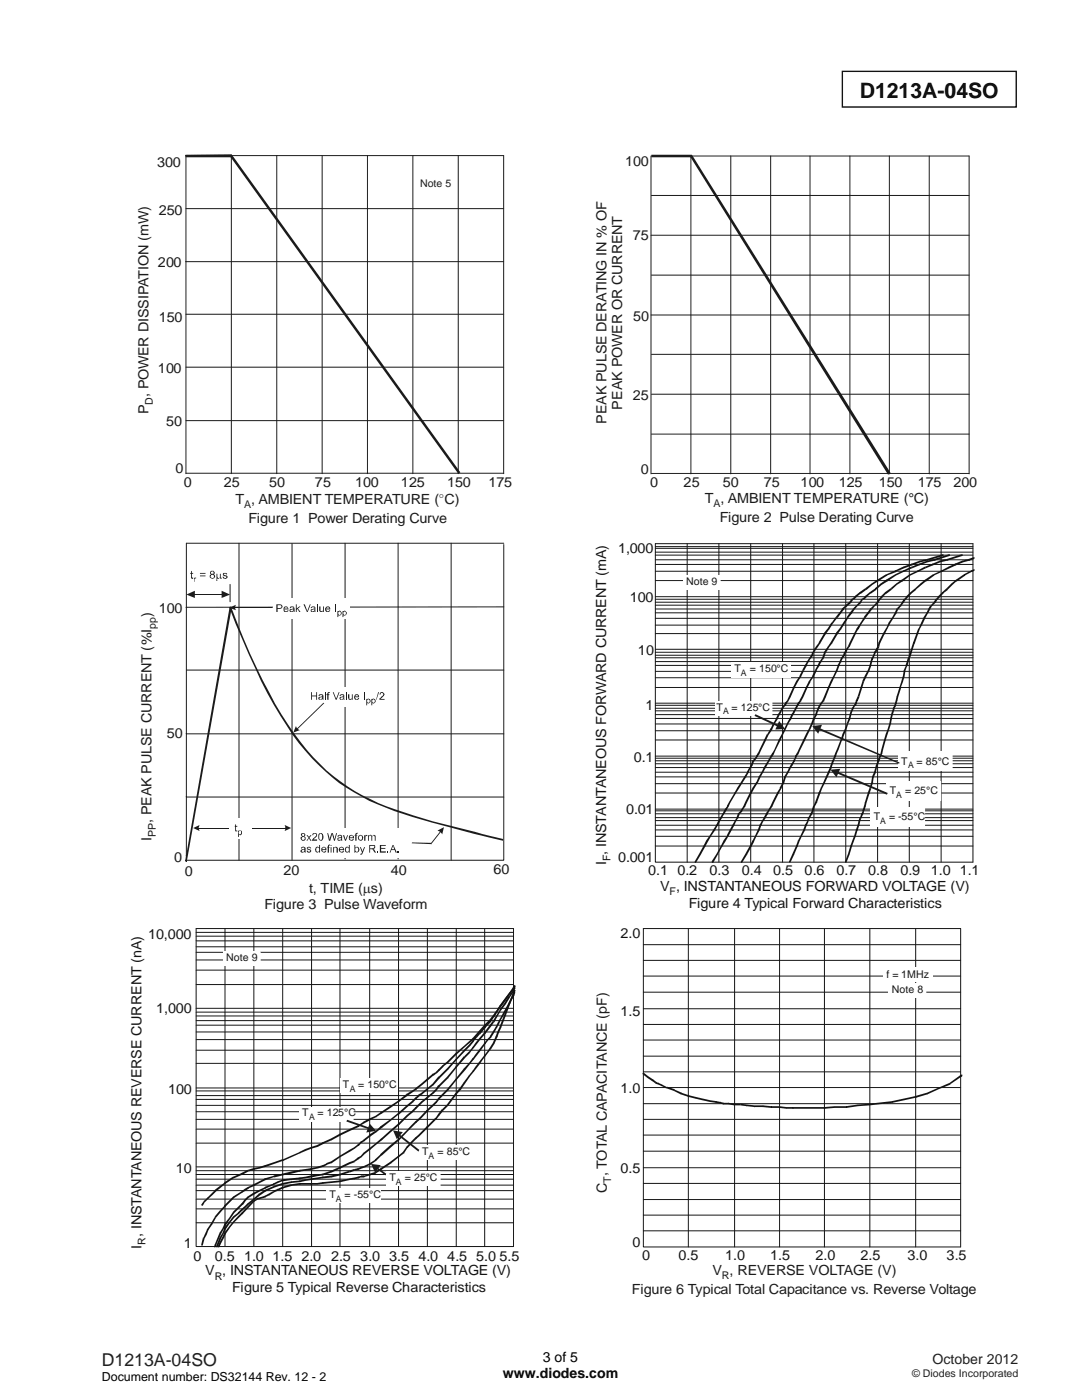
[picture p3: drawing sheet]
<svg xmlns="http://www.w3.org/2000/svg" width="216mm" height="279mm" viewBox="0 0 216 279" stroke-linecap="round" stroke-linejoin="round" font-family="sans-serif">
<defs><g id="words">
<text font-size="4.2" x="171.6" y="19.6">D1213A-04SO</text>
<text font-size="3.5" fill="#231f20" x="20.3" y="272.5">D1213A-04SO</text>
<g font-size="2.8" fill="#1f1a17">
<text x="31.3" y="33.3">300</text>
<text x="124.7" y="33.2">100</text>
<text x="31.7" y="42.8">250</text>
<text x="126.3" y="47.9">75</text>
<text x="31.5" y="53.2">200</text>
<text x="31.7" y="64.2">150</text>
<text x="126.3" y="64.1">50</text>
<text x="31.5" y="74.5">100</text>
<text x="29.7" y="82.7" transform="rotate(-90 29.7 82.7)">P , POWER DISSIPATION (mW)</text>
<text x="124.1" y="81.7" transform="rotate(-90 124.1 81.7)">PEAK POWER OR CURRENT</text>
<text x="126.3" y="79.9">25</text>
<text x="33.1" y="85">50</text>
<text x="121" y="84.6" transform="rotate(-90 121 84.6)">PEAK PULSE DERATING IN % OF</text>
<text x="35" y="94.4">0</text>
<text x="127.9" y="94.6">0</text>
<text x="36.7" y="97.2">0</text>
<text x="44.6" y="97.2">25</text>
<text x="47" y="100.6">T , AMBIENT TEMPERATURE ( C)</text>
<text x="53.7" y="97.2">50</text>
<text x="62.8" y="97.2">75</text>
<text x="70.9" y="97.2">100</text>
<text x="80" y="97.2">125</text>
<text x="87.6" y="100.6">°</text>
<text x="89.2" y="97.2">150</text>
<text x="97.5" y="97.2">175</text>
<text x="129.7" y="97.3">0</text>
<text x="136.4" y="97.3">25</text>
<text x="140.7" y="100.4">T , AMBIENT TEMPERATURE (°C)</text>
<text x="144.2" y="97.3">50</text>
<text x="152.4" y="97.3">75</text>
<text x="159.8" y="97.3">100</text>
<text x="167.4" y="97.3">125</text>
<text x="175.3" y="97.3">150</text>
<text x="183.1" y="97.3">175</text>
<text x="190.2" y="97.3">200</text>
<text x="49.6" y="104.4">Figure 1 Power Derating Curve</text>
<text x="143.6" y="104.2">Figure 2 Pulse Derating Curve</text>
<text x="30.2" y="123.2" transform="rotate(-90 30.2 123.2)">)</text>
<text x="31.7" y="122.3">100</text>
<text x="33.3" y="147.3">50</text>
<text x="30.2" y="167.9" transform="rotate(-90 30.2 167.9)">I</text>
<text x="30.2" y="164.2" transform="rotate(-90 30.2 164.2)">, PEAK PULSE CURRENT (%I</text>
<text x="34.7" y="171.9">0</text>
<text x="36.9" y="174.7">0</text>
<text x="56.6" y="174.6">20</text>
<text x="61.7" y="178.2">t, TIME ( s)</text>
<text x="72.4" y="178.2">μ</text>
<text x="78" y="174.6">40</text>
<text x="98.5" y="174.4">60</text>
<text x="52.8" y="181.3">Figure 3 Pulse Waveform</text>
<text x="121.1" y="238.1" transform="rotate(-90 121.1 238.1)">C , TOTAL CAPACITANCE (pF)</text>
<text x="142.2" y="254.4">V , REVERSE VOLTAGE (V)</text>
<text x="126.1" y="258.3">Figure 6 Typical Total Capacitance vs. Reverse Voltage</text>
</g>
<g font-size="2.8" fill="#131516">
<text x="123.3" y="110.4">1,000</text>
<text x="125.7" y="120.1">100</text>
<text x="127.3" y="130.7">10</text>
<text x="128.8" y="141.7">1</text>
<text x="126.5" y="152.2">0.1</text>
<text x="124.9" y="162.5">0.01</text>
<text x="120.9" y="172.7" transform="rotate(-90 120.9 172.7)">I , INSTANTANEOUS FORWARD CURRENT (mA)</text>
<text x="123.3" y="172.1">0.001</text>
<text x="129.3" y="174.6">0.1 0.2</text>
<text x="131.7" y="177.7">V , INSTANTANEOUS FORWARD VOLTAGE (V)</text>
<text x="141.6" y="174.6">0.3</text>
<text x="148" y="174.6">0.4</text>
<text x="154.3" y="174.6">0.5</text>
<text x="160.6" y="174.6">0.6</text>
<text x="166.9" y="174.6">0.7</text>
<text x="173.2" y="174.6">0.8</text>
<text x="179.7" y="174.6">0.9</text>
<text x="185.8" y="174.6">1.0 1.1</text>
<text x="137.5" y="181.2">Figure 4 Typical Forward Characteristics</text>
<text x="29.6" y="187.3">10,000</text>
<text x="123.8" y="187.3">2.0</text>
<text x="31.2" y="202.2">1,000</text>
<text x="123.8" y="202.7">1.5</text>
<text x="33.5" y="218.3">100</text>
<text x="123.8" y="218.2">1.0</text>
<text x="35.1" y="234.1">10</text>
<text x="123.8" y="234.1">0.5</text>
<text x="28.2" y="249.2" transform="rotate(-90 28.2 249.2)">I , INSTANTANEOUS REVERSE CURRENT (nA)</text>
<text x="36.7" y="249">1</text>
<text x="38.6" y="251.7">0</text>
<text x="42.9" y="251.7">0.5 1.0 1.5 2.0</text>
<text x="66.1" y="251.7">2.5 3.0 3.5 4.0 4.5 5.0 5.5</text>
<text x="126.2" y="248.9">0</text>
<text x="128.1" y="251.5">0</text>
<text x="135.4" y="251.5">0.5</text>
<text x="144.7" y="251.5">1.0</text>
<text x="153.7" y="251.5">1.5</text>
<text x="162.7" y="251.5">2.0</text>
<text x="171.7" y="251.5">2.5</text>
<text x="181.1" y="251.5">3.0</text>
<text x="188.9" y="251.5">3.5</text>
<text x="40.9" y="254.5">V , INSTANTANEOUS REVERSE VOLTAGE (V)</text>
<text x="46.3" y="257.9">Figure 5 Typical Reverse Characteristics</text>
</g>
<g font-size="2.8">
<text x="100.3" y="275.1">www.diodes.com</text>
<text x="108.3" y="271.9">3 of 5</text>
</g>
<text font-size="2.8" fill="#231f20" x="186.1" y="272.2">October 2012</text>
<text font-size="2.5" x="20.3" y="275.6">Document number: DS32144 Rev. 12 - 2</text>
<g font-size="2.1" fill="#1f1a17">
<text x="83.8" y="37.3">Note 5</text>
<text x="30.5" y="80.8" transform="rotate(-90 30.5 80.8)">D</text>
<text x="48.7" y="101.5">A</text>
<text x="142.3" y="101.3">A</text>
<text x="31.1" y="125.6" transform="rotate(-90 31.1 125.6)">pp</text>
<text x="31.1" y="167.1" transform="rotate(-90 31.1 167.1)">PP</text>
<text x="121.9" y="236.1" transform="rotate(-90 121.9 236.1)">T</text>
<text x="144" y="255.3">R</text>
</g>
<g font-size="2.1" fill="#131516">
<text x="136.9" y="116.7">Note 9</text>
<text x="146.6" y="134.2">T</text>
<text x="149.6" y="134.2">= 150°C</text>
<text x="142.9" y="141.9">T</text>
<text x="146" y="141.9">= 125°C</text>
<text x="179.8" y="152.6">T</text>
<text x="182.9" y="152.6">= 85°C</text>
<text x="177.5" y="158.5">T</text>
<text x="180.6" y="158.5">= 25°C</text>
<text x="174.3" y="163.7">T</text>
<text x="177.4" y="163.7">= -55°C</text>
<text x="121.8" y="171.9" transform="rotate(-90 121.8 171.9)">F</text>
<text x="133.6" y="178.6">F</text>
<text x="45.1" y="191.8">Note 9</text>
<text x="176.9" y="195.2">f = 1MHz</text>
<text x="178" y="198.2">Note 8</text>
<text x="68.4" y="217.1">T</text>
<text x="71.5" y="217.1">= 150°C</text>
<text x="60.3" y="222.8">T</text>
<text x="63.4" y="222.8">= 125°C</text>
<text x="84.3" y="230.5">T</text>
<text x="87.3" y="230.5">= 85°C</text>
<text x="65.7" y="239.1">T</text>
<text x="68.8" y="239.1">= -55°C</text>
<text x="77.7" y="235.8">T</text>
<text x="80.8" y="235.8">= 25°C</text>
<text x="29.1" y="248.4" transform="rotate(-90 29.1 248.4)">R</text>
<text x="42.9" y="255.4">R</text>
</g>
<text font-size="2.1" fill="#231f20" x="182" y="274.8">© Diodes Incorporated</text>
<g font-size="1.8" fill="#131516">
<text x="147.8" y="134.8">A</text>
<text x="144.3" y="142.5">A</text>
<text x="181.2" y="153.3">A</text>
<text x="178.8" y="159.2">A</text>
<text x="175.6" y="164.4">A</text>
<text x="69.8" y="217.9">A</text>
<text x="61.7" y="223.6">A</text>
<text x="85.5" y="231.3">A</text>
<text x="67" y="239.8">A</text>
<text x="79" y="236.4">A</text>
</g>
</g></defs>
<path d="M168.1 14.2h34.7v7.2h-34.7z" fill="none" stroke="#000" stroke-width=".26"/>
<path d="M37 31.1h63.5v63.4M46.2 31.1v63.4M55.2 31.1v63.4M64.3 31.1v63.4M73.3 31.1v63.4M82.4 31.1v63.4M91.4 31.1v63.4M37 52.2h63.5M37.1 41.6h63.4M37.1 62.7h63.4M37.1 73.3h63.4M37.1 83.9h63.4" fill="none" stroke="#1f1a17" stroke-width=".2"/>
<path d="M37 30.9l9.2-.1v.6h-9.2zM46.2 30.8l.1 .2-.1 .1zM45.9 31.2l.4-.2 45.6 63.3-.5 .2z" fill="#1f1a17"/>
<g fill="none" stroke="#1f1a17" stroke-width=".2">
<path d="M37.1 31.1v63.4M129.9 31.1v63.5M130 31.1h63.4v63.5M130 39h63.4M137.9 31.1v63.5M145.8 31.1v63.5M153.8 31.1v63.5M161.6 31.1v63.5M169.6 31.1v63.5M177.5 31.1v63.5M185.4 31.1v63.5M129.9 46.9h63.5"/>
<path d="M130 54.9h63.4M129.9 62.9h63.5M130 70.7h63.4M130 78.7h63.4M37.1 94.4h63.4M130 86.6h63.4M130 94.5h63.4"/>
</g>
<path d="M130 30.9h7.9v.5h-7.9zM137.9 30.9l.2 .1-.2 .1zM137.7 31.2l.4-.2 39.6 63.4-.5 .3z" fill="#1f1a17"/>
<path d="M37.2 159.1h.1M37.2 146.5h.1M37.2 171.7h.1M37.2 170.8h.1" fill="none" stroke="#1f1a17" stroke-width=".2"/>
<path d="M45.8 121.1l.4 .1-8.9 50.7h-.4z" fill="#1f1a17"/>
<path d="M47.7 108.4v63.3M58.3 108.5v63.2M68.9 108.4v63M79.4 108.4v63M90 108.4v63.3M100.5 108.7v63h-63.5M100.5 108.4h-63.3v63.3M37.2 133.7h63.3M100.5 121.1l-63.4 .1M37.2 146.5h63.3M37.2 159.1h63.3" fill="none" stroke="#1f1a17" stroke-width=".2"/>
<path d="M45.7 121.2l.4-.2a112 112 0 0 0 12.6 25.4 38.8 38.8 0 0 0 20.1 15.1l7.5 2.4 8.5 2.1-.1 .4a228.1 228.1 0 0 1-16-4.5 39 39 0 0 1-16.4-10.5 69 69 0 0 1-11.4-18.1l-3.9-8.8zM94.8 166l5.6 1.4v.4l-5.7-1.4z" fill="#1f1a17"/>
<path d="M45.9 116.6v3.5" fill="none" stroke="#1f1a17" stroke-width=".2"/>
<path d="M37.2 118.7l1.7-.8v1.4l-1.7-.6 1.7-.8z" fill-rule="evenodd" fill="#1f1a17"/>
<path d="M38.7 118.7h5.7" fill="none" stroke="#1f1a17" stroke-width=".2"/>
<g fill="#1f1a17">
<path d="M44.2 117.9l1.7 .8-1.7 .6v-1.4l1.7 .8z" fill-rule="evenodd"/>
<path d="M38.5 165.2l1.3-.5a1.05 1.05 0 0 0 0 1.1z" fill-rule="evenodd"/>
</g>
<path d="M39.1 165.2h18.5" fill="none" stroke="#1f1a17" stroke-width=".2"/>
<g fill="#1f1a17">
<path d="M56.8 164.7l1.3 .5-1.3 .6z" fill-rule="evenodd"/>
<path d="M38.1 114l.2-.1v.4h.2v.2h-.2v.7l.2 .1v.2l-.4-.1v-.9h-.1v-.2h.1zM38.7 115.3l.1 .1 .1-.1h.2v.1h-.2l-.1 .2v.5zM39.9 114.3h1.1v.2h-1.1zM39.9 114.9h1.1v.1h-1.1zM42 114l.6-.1 .3 .4v.1l-.3 .2 .3 .4-.1 .4-.4 .1-.6-.3v-.3l.4-.3-.3-.1zM42.2 114.1v.4h.4v-.4zM42 115a.35 .35 0 0 0 .7 0 .35 .35 0 0 0-.7 0zM43.2 114.5h.2l.1 .9 .4-.1v-.8h.1v.8h.3l-.2 .2-.2-.2-.4 .2-.2-.1v.6l-.2-.1zM44.6 114.3h.5l.2 .2-.2 .2a.22 .22 0 0 0-.2-.3 .22 .22 0 0 0-.2 .3l.2 .1a.39 .39 0 0 1 .4 .2 .39 .39 0 0 1-.1 .4h-.6l-.2-.3h.2l.2 .3 .3-.1v-.3h-.2a.39 .39 0 0 1-.3-.6z" fill-rule="evenodd"/>
</g>
<path d="M54.5 119.3h15.3v4.1h-15.3z" fill="#fff"/>
<g fill="#1f1a17">
<path d="M55.1 120.6h.9l.2 .1 .2 .3a.81 .81 0 0 1-1 .5v.6h-.3zM55.4 120.8v.6l.8-.2-.2-.4z" fill-rule="evenodd"/>
<path d="M56.7 121.2l.1-.2h.5l.1 .2 .2 .4h-.9v.2l.4 .2 .5-.2-.2 .2h-.7zM56.9 121.2l-.2 .3h.7l-.1-.2z" fill-rule="evenodd"/>
<path d="M58 121l.7 .1 .1 1-.3-.1-.1 .1-.6-.1 .1-.5h.6v-.3l-.7 .2zM58 121.7a.27 .27 0 0 0 .2 .3 .27 .27 0 0 0 .3-.1v-.3z" fill-rule="evenodd"/>
<path d="M59 120.6h.2v.9l.5-.5h.3l-.5 .5 .5 .6h-.3l-.3-.6-.2 .2v.4h-.2z" fill-rule="evenodd"/>
<path d="M60.6 120.6h.2l.5 1.4 .5-1.4h.2l-.6 1.5h-.2z" fill-rule="evenodd"/>
<path d="M62.3 121h.5l.1 .2 .1 .9h-.2v-.1l-.2 .1h-.4l-.2-.1 .2-.5h.6l-.1-.3h-.4l-.3 .2zM62.2 121.7v.2l.2 .1 .4-.2v-.2z" fill-rule="evenodd"/>
<path d="M63.7 121h.2l.1 1 .5-.1v-.9h.1v1.1h-.1v-.1l-.2 .1-.5-.1z" fill-rule="evenodd"/>
<path d="M64.9 121.4l.3-.4h.4l.3 .4v.2h-.9l.4 .4 .5-.2-.1 .2-.2 .1-.6-.1-.1-.2zM65.3 121.2l-.3 .3h.7l-.1-.3z" fill-rule="evenodd"/>
<path d="M67.3 122h.2a.45 .45 0 0 1 .7 .3 .45 .45 0 0 1-.7 .4v.4h-.2zM67.5 122.2v.4l.3 .1 .2-.1v-.4l-.2-.2z" fill-rule="evenodd"/>
<path d="M68.3 122h.2l.4-.1 .3 .3a.44 .44 0 0 1-.2 .5 .44 .44 0 0 1-.5 0v.4h-.2zM68.5 122.2v.4l.4 .1 .1-.1v-.4l-.1-.2z" fill-rule="evenodd"/>
</g>
<g fill="#1f1a17">
<path d="M63.3 120.6h.1v1.5h-.1z"/>
<path d="M66.8 120.6h.2v1.5h-.2z"/>
</g>
<path d="M61.5 137.1h17v3.9h-17z" fill="#fff"/>
<g fill="#1f1a17">
<path d="M62.1 138.1h.2v.7h.8v-.7h.2v1.6h-.2v-.7h-.8v.7h-.2z" fill-rule="evenodd"/>
<path d="M63.6 138.7l.2-.1h.7v1.1h-.1v-.2l-.3 .2-.6-.2 .2-.4 .6-.1v-.3l-.8 .2zM63.8 139.2l-.1 .2 .2 .2 .4-.2v-.3z" fill-rule="evenodd"/>
<path d="M65.5 138.1h.3v.2h-.2v.3h.1v.1h-.1v1h-.3v-1h-.2v-.1h.2z" fill-rule="evenodd"/>
<path d="M66.4 138.1h.2l.5 1.4 .5-1.4h.2l-.6 1.6h-.2z" fill-rule="evenodd"/>
<path d="M68 138.6h.5l.2 .1 .1 1-.3-.2-.2 .2h-.4l-.1-.2 .1-.4 .6-.1-.1-.3h-.4l-.2 .2zM68 139.2l-.1 .2 .2 .2 .4-.2v-.3z" fill-rule="evenodd"/>
<path d="M69.4 138.6h.3l.1 .9 .4-.1v-.8h.2v1.1h-.2v-.2l-.2 .2-.5-.1z" fill-rule="evenodd"/>
<path d="M71 138.6h.4l.2 .3v.2h-.8l.3 .5 .5-.3v.2l-.2 .2h-.4a.62 .62 0 0 1-.4-.6 .62 .62 0 0 1 .4-.5zM71.1 138.7l-.2 .3h.6l-.2-.3z" fill-rule="evenodd"/>
<path d="M75.5 138.1h.1l-.6 1.6z" fill-rule="evenodd"/>
<path d="M75.9 138.2l.5-.1 .3 .5-.7 .9h.7v.2h-1v-.3l.8-.8-.2-.3h-.2l-.2 .3h-.2z" fill-rule="evenodd"/>
<path d="M73.1 139.5l.2 .1 .2-.2 .4 .3v.4l-.2 .2-.3 .1-.1-.1v.5h-.2zM73.3 139.7v.4l.3 .2 .2-.2v-.4l-.2-.1z" fill-rule="evenodd"/>
<path d="M74.1 139.5l.2 .1a.37 .37 0 0 1 .4-.2 .37 .37 0 0 1 .3 .3v.4l-.5 .3-.2-.1v.5h-.2zM74.3 139.7v.4l.3 .2 .2-.2v-.4l-.2-.1z" fill-rule="evenodd"/>
</g>
<g fill="#1f1a17">
<path d="M64.8 138.1h.2v1.6h-.2z"/>
<path d="M69 138.1h.2v1.6h-.2z"/>
<path d="M72.6 138.1h.1v1.6h-.1z"/>
</g>
<path d="M59.1 165.2h23.3v5.9h-23.3z" fill="#fff"/>
<g fill="#1f1a17">
<path d="M60 166.4l.6-.1 .4 .3-.3 .3 .3 .2v.4l-.3 .3h-.4l-.3-.3v-.3l.3-.3-.3-.2zM60.3 166.4v.4l.3 .1 .1-.4-.2-.2zM60.4 167l-.2 .4 .1 .2h.3l.2-.4z" fill-rule="evenodd"/>
<path d="M61.2 166.7h.2l.3 .3 .2-.3h.3l-.5 .5 .5 .6h-.3l-.2-.5-.4 .5h-.1l.4-.6z" fill-rule="evenodd"/>
<path d="M62.4 166.3h.8l.1 .6-.8 .6h.8v.3h-1l.2-.5 .6-.5v-.3l-.3-.2-.5 .4z" fill-rule="evenodd"/>
<path d="M63.7 166.3h.5l.3 .4a.85 .85 0 0 1-.3 1.1 .6 .6 0 0 1-.7-.8v-.4zM63.8 166.5l-.1 .8 .2 .3h.2a1.02 1.02 0 0 0 .1-1.1l-.2-.2z" fill-rule="evenodd"/>
<path d="M65.3 166.3h.2l.3 1.2 .3-1.2h.3l.3 1.2 .4-1.2h.1l-.4 1.5h-.1l-.5-1.4-.3 1.4h-.3z" fill-rule="evenodd"/>
<path d="M67.3 166.9a.61 .61 0 0 1 1-.1v1h-.2v-.2l-.6 .2-.2-.2v-.3l.8-.4-.2-.1h-.2l-.2 .2zM67.6 167.3v.3h.3l.2-.4z" fill-rule="evenodd"/>
<path d="M68.4 166.7h.3l.2 .8 .4-.8h.1l-.4 1.1h-.1z" fill-rule="evenodd"/>
<path d="M69.7 166.8l.4-.2 .5 .3v.4h-.8v.1l.2 .2 .4-.1 .1-.1h.1l-.1 .3-.4 .1-.4-.2zM69.9 166.9l-.1 .2h.7l-.2-.3z" fill-rule="evenodd"/>
<path d="M71.1 166.3l.2-.1 .1 .2h-.3v.3h.2l-.2 .1v1h-.2v-1l-.2-.1h.2z" fill-rule="evenodd"/>
<path d="M71.4 167.2a.57 .57 0 0 1 1.1 0 .57 .57 0 0 1-1.1 0zM71.8 166.8l-.2 .4 .2 .4h.3l.1-.6-.1-.2z" fill-rule="evenodd"/>
<path d="M72.7 166.7h.1v.2l.2-.3 .3 .1v.2h-.4v.9h-.2z" fill-rule="evenodd"/>
<path d="M73.4 166.7l.3 .1 .3-.2 .3 .3 .3-.3 .3 .1 .1 1.1h-.2v-.9l-.2-.1-.3 .1v.9h-.2l-.1-1-.4 .1v.9h-.2z" fill-rule="evenodd"/>
<path d="M60.1 169.1l.5-.1 .4 .2v1h-.2v-.2l-.3 .2-.5-.2v-.3l.2-.2 .5-.1-.1-.3-.4 .1v.2l-.2-.1zM60.3 169.7l-.1 .3h.4l.1-.4z" fill-rule="evenodd"/>
<path d="M61.3 169.1l.4-.1 .4 .2h-.7v.2l.7 .3-.1 .4h-.7l-.1-.3 .2-.1 .2 .3 .3-.1-.1-.2-.6-.2z" fill-rule="evenodd"/>
<path d="M63 169.1l.3-.1 .4 .1v-.5h.2v1.6h-.2v-.2l-.3 .2a.67 .67 0 0 1-.4-1.1zM63.2 169.2l-.1 .5 .2 .3h.2l.2-.6-.2-.3z" fill-rule="evenodd"/>
<path d="M64.1 169.3l.5-.3 .3 .1 .2 .2v.4h-.8l.2 .3 .4-.1 .1-.2 .1 .1-.1 .3-.4 .1-.3-.2-.2-.2zM64.4 169.2l-.1 .3h.7l-.2-.4z" fill-rule="evenodd"/>
<path d="M65.5 168.6h.4l-.3 .2v.3h.2h-.2v1.1h-.2v-1.1h-.2h.2z" fill-rule="evenodd"/>
<path d="M66 168.6h.1v.2h-.1zM66 169.1h.1v1.1h-.1z" fill-rule="evenodd"/>
<path d="M66.5 169.1h.2l.4-.1 .3 .2v1h-.2v-1l-.2-.1-.3 .2v.9h-.2z" fill-rule="evenodd"/>
<path d="M67.8 169.1l.4-.1 .3 .1 .2 .5-.9 .1 .2 .3 .4-.1v-.2l.3 .1a.58 .58 0 0 1-.9 .2 .58 .58 0 0 1 0-.9zM68 169.1l-.2 .4h.6l-.1-.4z" fill-rule="evenodd"/>
<path d="M68.9 169.1l.3-.1 .4 .1v-.5h.2v1.6h-.2v-.2l-.4 .2-.3-.3zM69.1 169.2l-.1 .5 .2 .3h.2l.2-.6-.2-.3z" fill-rule="evenodd"/>
<path d="M70.7 168.6h.2v.5l.3-.1a.59 .59 0 0 1 .5 .4 .59 .59 0 0 1-.1 .6l-.4 .2-.3-.2v.2h-.2zM71.1 169.1a.42 .42 0 0 0-.2 .6 .42 .42 0 0 0 .5 .2l.1-.5-.2-.3z" fill-rule="evenodd"/>
<path d="M71.8 169.1h.2l.3 .8 .4-.8h.1l-.6 1.5h-.3v-.3l.2 .1 .1-.2z" fill-rule="evenodd"/>
<path d="M73.7 168.6h1l.2 .2-.1 .5-.4 .1 .6 .8h-.2l-.5-.7h-.4v.7h-.2zM73.9 168.8v.5l.7-.1 .1-.1-.1-.3z" fill-rule="evenodd"/>
<path d="M75.8 168.6h1.2v.2h-.9v.4h.8v.2h-.8v.5h.9v.3h-1.2z" fill-rule="evenodd"/>
<path d="M78.3 168.6h.2l.7 1.6h-.3l-.1-.5h-.7l-.2 .5h-.2zM78.4 168.8l-.2 .7h.5z" fill-rule="evenodd"/>
</g>
<g fill="#1f1a17">
<path d="M75.3 169.9h.2v.3h-.2z"/>
<path d="M77.3 169.9h.2v.3h-.2z"/>
<path d="M79.4 169.9h.2v.3h-.2z"/>
</g>
<path d="M45.7 163.2h4.4v4.1h-4.4z" fill="#fff"/>
<g fill="#1f1a17">
<path d="M46.9 164.6l.2-.1v.3h.2v.2h-.2v.7l.2 .1v.1l-.4-.1z" fill-rule="evenodd"/>
<path d="M47.5 165.8h.6l.2 .1v.5l-.3 .3-.3-.2v.5h-.2zM47.7 165.9v.5l.2 .1 .2-.2v-.4z" fill-rule="evenodd"/>
<path d="M87.3 165.8l1.3-.7-.4 1.4-.2-.4z" fill-rule="evenodd"/>
<path d="M59 144.9l.5 .7 .4 .1-1.4 .5z" fill-rule="evenodd"/>
<path d="M45.7 121.3l1.4-.6-.2 .3 .2 .8z" fill-rule="evenodd"/>
</g>
<g fill="#1f1a17">
<path d="M82.2 168.1l3.8 .1 .1 .3-4-.2z"/>
<path d="M88.2 165.5l.1 .1-2.2 2.8-.1-.1z"/>
<path d="M58.9 145.8l5.6-5.5h.2l-5.8 5.6z"/>
</g>
<path d="M46.3 121.3h8" fill="none" stroke="#1f1a17" stroke-width=".2"/>
<g fill="none" stroke="#131516" stroke-width=".2">
<path d="M130.8 108.5h63.3v63.6h-63.3zM130.8 119.6h63.3M130.8 115.9h63.3M130.8 114h63.3M130.8 112.6h63.3M130.8 111.7h63.3M130.8 110.8h63.3M130.8 110.2h63.3M130.8 109.4h63.3M130.8 109.1h63.3M130.8 119.1h63.3M137.1 108.5v63.6"/>
<path d="M143.4 108.5v63.6M149.8 108.5v63.6M156.1 108.5v63.6M162.4 108.5v63.6M168.8 108.5v63.6M175.1 108.5v63.6M181.4 108.5v63.6M187.8 108.5v63.6M130.8 137.2h63.3M130.8 135.3h63.3M130.8 134h63.3M130.8 132.8h63.3"/>
<path d="M130.8 132h63.3M130.8 131.3h63.3M130.8 130.8h63.3M130.8 130.2h63.3M130.8 126.4h63.3M130.8 124.8h63.3M130.8 123.4h63.3M130.8 122.3h63.3M130.8 121.5h63.3M130.8 120.8h63.3M130.8 120.2h63.3M130.8 129.6h63.3"/>
<path d="M130.8 158.3h63.3M130.8 156.4h63.3M130.8 155h63.3M130.8 154.1h63.3M130.8 153.2h63.3M130.8 152.4h63.3M130.8 151.8h63.3M130.8 151.3h63.3M130.8 147.7h63.3M130.8 145.8h63.3M130.8 144.5h63.3M130.8 143.4h63.3"/>
<path d="M130.8 142.6h63.3M130.8 141.9h63.3M130.8 141.4h63.3M130.8 140.8h63.3M130.8 150.9h63.3M130.8 140.3h63.3M130.8 168.8h63.3M130.8 166.9h63.3M130.8 165.6h63.3M130.8 164.7h63.3M130.8 163.8h63.3M130.8 163.2h63.3"/>
<path d="M130.8 162.4h63.3M130.8 161.8h63.3M130.8 161.5h63.3"/>
</g>
<g fill="#131516">
<path d="M168.6 172l.3 .1h-.1zM169.2 170.5h.3l-.6 1.6-.3-.1zM169.4 170.5h.1zM169.7 168.8h.3l-.5 1.7h-.3zM169.8 168.7l.2 .1h-.3z"/>
<path d="M169.7 168.8h.3l-.1 .2h-.1zM170 167.8l.4 .1-.4 .9h-.3zM170.2 167.9h.2zM170.5 166.7l.3 .1-.4 1.1-.4-.1zM170.8 165.5l.3 .1-.3 1.2-.3-.1zM170.8 165.5l.2 .1zM171.1 164.6l.4 .1-.4 1-.3-.2zM171.1 164.6l.3-.1 .1 .2z"/>
<path d="M171.1 164.6l.4 .1-.2 .2zM171.3 163.9h.3l-.1 .8-.4-.1zM171.3 163.9h.2zM171.5 163.3l.3 .1-.2 .5h-.3zM171.5 163.3h.1zM171.9 162.3l.3 .2-.4 .9-.2-.1zM172 162.2l.2 .1v.2l-.3-.2z"/>
<path d="M171.9 162.3l.3 .2-.2 .1zM172.1 162l.3 .1-.2 .4-.3-.2zM172.2 162l.2 .1zM172.1 161.8h.3v.2h-.3zM172.1 161.7l.1 .1zM172.2 161.4l.4 .2-.2 .3-.3-.2zM172.3 161.3h.2l.1 .3-.4-.2z"/>
<path d="M172.2 161.4l.4 .1-.1 .1h-.2zM172.4 160.8l.3 .2-.1 .5-.4-.1zM172.6 160.9l.1 .1zM172.6 160.1l.3 .1-.2 .8-.3-.1zM172.6 160.1h.1zM173.2 158.2l.3 .1-.6 1.9-.3-.1zM173.2 158.1l.3 .1v.1l-.3-.1z"/>
<path d="M173.2 158.2l.3 .1-.3 .1zM173.5 157.2l.3 .2-.3 .9-.3-.1zM173.7 157.3l.1 .1zM173.8 156.1l.4 .1-.4 1.1-.3-.1zM174 156.1l.2 .1zM174 155h.3l-.1 1.2-.4-.1zM174 155h.2zM174.4 154l.4 .2-.5 .9-.3-.1zM174.4 154h.4v.2z"/>
<path d="M174.4 154l.4 .1-.1 .2h-.2zM174.6 153.4h.3l-.1 .7-.4-.1zM174.6 153.3l.2 .1zM174.8 152.8h.3l-.2 .6-.3-.1zM174.8 152.8h.1zM175.1 151.7l.4 .2-.4 .9h-.3zM175.2 151.7h.2l.1 .2-.4-.2z"/>
<path d="M175.1 151.7l.4 .2-.3 .1zM175.3 151.4l.3 .2-.1 .3-.4-.2zM175.5 151.5l.1 .1zM175.3 151.3h.3v.2h-.3zM175.3 151.2l.2 .1zM175.5 150.8l.3 .2-.2 .3-.3-.1zM175.6 150.7l.2 .3-.3-.2z"/>
<path d="M175.5 150.8l.3 .2-.2 .1zM175.7 150.3l.3 .1-.2 .6-.3-.2zM175.9 150.3l.1 .1zM175.9 149.5l.3 .1-.2 .8-.3-.1zM175.9 149.5l.1 .1zM176.4 147.7l.3 .1-.5 1.8-.3-.1zM176.5 147.5l.2 .1v.2l-.3-.1z"/>
<path d="M176.4 147.7l.3 .1h-.1zM176.7 146.5l.4 .2-.4 1.1-.3-.1zM177.1 145.4l.4 .1-.4 1.2-.4-.2zM177.5 144.3l.3 .1-.3 1.1-.4-.1zM177.6 144.3l.2 .1zM177.6 143.4h.4l-.2 1-.3-.1zM177.7 143.2l.3 .2h-.4z"/>
<path d="M177.6 143.4h.4l-.1 .2zM177.8 142.6l.3 .1-.1 .7h-.4zM177.8 142.5l.2 .1zM178 142l.3 .1-.2 .6-.3-.2zM178.1 142l.2 .1zM178.2 141.3l.4 .1-.3 .7-.3-.1zM178.2 141.2l.2-.1 .2 .3z"/>
<path d="M178.2 141.3l.3 .1h-.2zM178.4 140.8l.3 .2-.2 .4-.3-.1zM178.6 140.9l.1 .1zM178.6 140.3l.3 .1-.2 .6-.3-.2zM178.6 140.3l.1-.1 .2 .2z"/>
<path d="M178.6 140.3l.3 .1-.3 .1zM178.7 139.7l.4 .1-.2 .6-.3-.1zM178.9 139.8h.2zM178.9 139l.3 .1-.1 .7-.4-.1zM178.9 139l.2 .1zM179.5 137.1l.3 .1-.6 1.9-.3-.1zM179.6 137l.2 .2-.3-.1z"/>
<path d="M179.5 137.1l.2 .1-.1 .1zM179.8 136l.4 .1-.5 1.1-.2-.1zM180.2 134.8l.3 .1-.3 1.2-.4-.1zM180.3 134.9h.2zM180.3 133.7l.4 .1-.2 1.1-.3-.1zM180.3 133.7h.2zM180.8 132.8l.2 .1-.3 .9-.4-.1zM180.8 132.6l.2 .3-.2-.1z"/>
<path d="M180.7 132.8l.4 .1-.3 .1zM180.9 132l.4 .1-.2 .8-.4-.1zM180.9 132h.2zM181.1 131.4l.3 .1-.1 .6-.4-.1zM181.1 131.4l.2 .1zM181.4 130.7l.4 .2-.4 .7-.3-.2zM181.5 130.6h.2l.1 .3-.4-.2z"/>
<path d="M181.4 130.7l.4 .1-.1 .1h-.2zM181.6 130.1l.3 .2-.1 .5-.4-.1zM181.8 130.2l.1 .1zM181.6 130h.3v.2h-.3zM181.6 129.9l.2 .1zM181.8 129.6l.3 .1-.2 .4-.3-.2zM181.9 129.4l.2 .3-.3-.1z"/>
<path d="M181.8 129.6l.3 .1-.2 .1zM181.9 129l.4 .1-.2 .6-.3-.1zM182.1 129.1h.2zM182.2 128.2l.3 .1-.2 .8-.4-.1zM182.2 128.2l.2 .1zM182.9 126.4h.3l-.7 2-.3-.2zM183 126.3l.2 .1h-.3z"/>
<path d="M182.9 126.4h.3l-.2 .2zM183.2 125.4l.4 .1-.4 .9h-.3zM183.2 125.4h.2zM183.8 124.2l.3 .2-.5 1.1-.3-.1zM184.3 123.1l.4 .2-.6 1.1-.3-.2zM184.3 123.1l.2 .1zM184.9 122.2l.3 .2-.5 .9-.4-.2zM184.9 122.2h.4l-.1 .2z"/>
<path d="M184.9 122.2l.4 .1-.2 .2zM185.3 121.5l.3 .1-.3 .7-.4-.1zM185.3 121.5h.1zM185.6 120.9l.3 .1-.3 .6-.3-.1zM185.6 120.9h.2zM186.4 120.1l.2 .3-.7 .6-.2-.1zM186.4 120.1l.1-.1 .2 .2-.1 .2z"/>
<path d="M186.4 120.1l.3 .2-.3 .1zM186.7 119.5l.3 .3-.3 .5-.3-.2zM186.7 119.5l.2 .1zM186.8 119.5l.1-.2 .3 .3-.2 .2zM187.3 118.9l.2 .3-.3 .4-.3-.3zM187.3 118.9h.2l.1 .2-.1 .1z"/>
<path d="M187.3 118.9l.2 .3-.1 .1-.2-.2zM187.3 118.9l.7-.7 .3 .2-.8 .8zM188 118.2l.1 .1zM188 118.2l.9-.8 .2 .3-.9 .7zM189.1 117.6v.1zM188.9 117.4l.9-.9 .3 .2-1 .9zM189.8 116.5l.1 .1zM189.8 116.5l1-.8 .1 .3-.8 .7zM190.8 115.7l.2 .1-.1 .2z"/>
<path d="M190.7 115.8l.1-.1 .1 .3h-.2zM190.8 115.7l1.6-1.1 .2 .3-1.7 1.1zM192.4 114.6v.1zM192.4 114.6l1.4-.8 .2 .3-1.5 .8zM193.8 113.8l.3 .1-.1 .2z"/>
<path d="M193.7 113.9l.1-.1 .2 .3-.1 .1zM193.8 113.8l.4-.1 .2 .2-.4 .2zM194.3 113.6l.2 .1-.1 .2-.2-.2z"/>
<path d="M157.4 172l.4 .1h-.3zM158.1 170.5l.3 .1-.6 1.5-.4-.1zM158.3 170.5l.1 .1zM158.9 168.8h.3l-.8 1.8-.3-.1zM158.9 168.7l.3 .1h-.3z"/>
<path d="M158.9 168.8h.3l-.1 .2h-.2zM159.2 167.8l.3 .1-.3 .9h-.3zM159.2 167.8l.2 .1zM159.8 166.6l.2 .2-.5 1.1-.3-.1zM160.3 165.5l.3 .2-.6 1.1-.2-.2zM160.5 165.6l.1 .1zM160.6 164.6l.4 .1-.4 1-.3-.2zM160.6 164.6l.3-.1 .1 .2z"/>
<path d="M160.6 164.6l.4 .2-.3 .1zM161.1 163.9l.2 .1-.3 .8-.4-.2zM161.1 163.9l.2 .1zM161.2 163.3l.4 .1-.3 .5h-.3zM161.2 163.3h.2zM161.7 162.3l.4 .2-.6 .9-.3-.1zM161.7 162.3l.3-.1 .1 .3z"/>
<path d="M161.7 162.3l.4 .2-.3 .1zM161.9 162l.3 .1-.1 .4-.4-.2zM162.1 162l.1 .1zM162.1 161.4l.3 .1-.2 .6-.3-.1zM162.2 161.3l.2 .2-.3-.1z"/>
<path d="M162.1 161.4l.3 .1-.1 .1h-.2zM162.2 160.8l.4 .2-.2 .5-.3-.1zM162.2 160.8l.2 .1zM162.7 160l.3 .2-.4 .8-.3-.2zM162.8 160.1l.2 .1zM163.3 158.2l.4 .1-.7 1.9-.3-.2zM163.4 158.1h.2l.1 .2-.4-.1z"/>
<path d="M163.3 158.2l.4 .1-.3 .1zM163.8 157.2l.2 .2-.3 .9-.4-.1zM163.8 157.2l.1 .1zM164.3 156.1l.3 .1-.6 1.2-.2-.2zM164.8 155l.3 .1-.5 1.1-.3-.1zM165 155l.1 .1zM165.2 154l.3 .2-.4 .9-.3-.1zM165.2 154h.3v.2z"/>
<path d="M165.2 154l.3 .2-.2 .1zM165.5 153.3l.4 .1-.4 .8-.3-.2zM165.7 153.4h.2zM165.7 152.8h.4l-.2 .6-.4-.1zM165.7 152.8h.2zM166.1 151.7l.3 .2-.3 .9h-.4zM166.1 151.7h.2l.1 .2z"/>
<path d="M166.1 151.7l.3 .2-.3 .1zM166.3 151.4l.3 .2-.2 .3-.3-.2zM166.4 151.5l.2 .1zM166.5 150.8l.3 .2-.2 .5-.4-.1zM166.6 150.7l.2 .3-.3-.2z"/>
<path d="M166.5 150.8l.3 .2-.2 .1zM166.6 150.3l.4 .1-.2 .6-.3-.2zM166.6 150.3h.2zM167 149.5l.3 .1-.3 .8-.4-.1zM167.2 149.6h.1zM167.7 147.6l.3 .2-.7 1.8-.3-.1zM167.7 147.6l.2-.1 .1 .3z"/>
<path d="M167.7 147.7l.4 .1h-.3zM168.1 146.5l.3 .2-.3 1.1-.4-.1zM168.1 146.5l.2 .1zM168.6 145.4l.3 .1-.5 1.2-.3-.2zM168.8 145.5h.1zM169 144.3l.3 .1-.4 1.1-.3-.1zM169 144.2l.2 .1zM169.4 143.3l.3 .2-.4 .9-.3-.2zM169.4 143.3l.2-.1 .1 .3z"/>
<path d="M169.4 143.4h.3l-.1 .2zM169.5 142.6l.4 .1-.2 .7h-.3zM169.5 142.5l.2 .1zM169.7 142l.3 .1-.1 .6-.4-.2zM169.7 142h.2zM170 141.3l.4 .1-.4 .7-.3-.1zM170 141.3l.3-.1 .1 .2z"/>
<path d="M170 141.3l.4 .1h-.3zM170.3 140.8l.2 .2-.1 .4-.4-.1zM170.3 140.8l.1 .1zM170.5 140.6l.2 .2-.2 .2-.2-.2zM170.6 140.8h.2zM170.6 140.3l.4 .1-.2 .4-.3-.1zM170.7 140.2h.2l.1 .2-.4-.1z"/>
<path d="M170.6 140.3l.4 .1-.3 .1zM170.8 139.7l.3 .1-.1 .6-.4-.1zM170.8 139.7l.2 .1zM171.1 139l.4 .1-.4 .8-.3-.2zM171.3 139.1h.2zM171.7 137.1l.4 .1-.6 1.9-.4-.1zM171.8 137l.3 .2-.4-.1z"/>
<path d="M171.7 137.1l.4 .1-.3 .1zM172.1 136l.3 .1-.3 1.1-.4-.1zM172.1 135.9l.1 .1zM172.6 134.8l.3 .2-.5 1.1-.3-.2zM173.2 133.7l.3 .1-.6 1.2-.3-.2zM173.3 133.7l.2 .1zM173.5 132.8l.3 .1-.3 .9-.3-.1zM173.6 132.6l.2 .1v.2l-.3-.1z"/>
<path d="M173.5 132.8l.3 .1-.2 .1zM173.7 132l.3 .1-.2 .8-.3-.1zM173.7 132h.1zM173.8 131.4l.4 .1-.2 .6-.3-.1zM173.8 131.4l.2 .1zM174.3 130.7l.2 .2-.3 .7-.4-.2zM174.3 130.6l.2 .3-.2-.2z"/>
<path d="M174.3 130.7l.2 .1-.1 .1zM174.4 130.1l.4 .2-.3 .5-.2-.1zM174.4 130.1l.2 .1zM174.6 129.8l.3 .3-.2 .2-.3-.2zM174.8 130l.1 .1zM174.8 129.6l.3 .1-.2 .4-.3-.2zM174.9 129.4l.2 .3-.3-.1z"/>
<path d="M174.8 129.5l.3 .3h-.2zM175.1 129l.4 .2-.4 .6-.3-.3zM175.3 129.1l.2 .1zM175.3 128.2l.3 .1-.1 .8-.4-.1zM175.3 128.2l.2 .1zM176.2 126.4h.4l-1 2-.3-.2zM176.2 126.4l.3-.1 .1 .1z"/>
<path d="M176.2 126.4l.4 .1h-.3zM176.8 125.3l.3 .2-.5 1-.4-.1zM176.9 125.4l.2 .1zM177.3 124.2l.3 .2-.5 1.1-.3-.1zM177.3 124.2l.2 .1zM178.1 123.1l.2 .2-.7 1.1-.3-.2zM178.1 123.2l.2 .1zM178.6 122.2l.3 .2-.6 .9-.2-.2zM178.6 122.2l.2-.1 .1 .3z"/>
<path d="M178.6 122.2l.3 .1-.1 .2zM178.9 121.5l.3 .1-.3 .7-.3-.1zM178.9 121.4l.2 .1zM179 121.4l.5-.5 .2 .1-.5 .6zM179.7 120.9v.1zM180 120.1l.3 .2-.6 .7-.2-.1zM180 120.1l.3-.1v.3z"/>
<path d="M180 120.1l.3 .2-.2 .1zM180.3 119.5l.4 .3-.4 .5-.3-.2zM180.3 119.5l.2 .1zM180.4 119.5l.2-.2 .2 .3-.1 .2zM180.9 118.9l.3 .3-.4 .4-.2-.3zM180.9 118.9h.3l.1 .2-.1 .1z"/>
<path d="M180.9 118.9l.3 .3-.1 .1-.2-.1zM180.9 118.9l.8-.7 .2 .2-.7 .8zM181.7 118.2l.1 .1zM181.7 118.2l.9-.8 .2 .3-.9 .7zM182.7 117.6l.1 .1zM182.6 117.4l1-.9 .3 .2-1.1 .9zM183.6 116.5l.2 .1zM183.6 116.5l1-.8 .2 .3-.9 .7zM184.6 115.7l.2 .1v.2z"/>
<path d="M184.5 115.8l.1-.1 .2 .3h-.1zM184.6 115.7l1.6-1.1 .2 .3-1.6 1.1zM186.2 114.6l.2 .1zM186.3 114.6l1.6-.8 .1 .3-1.6 .8zM187.9 113.8l.2 .1-.1 .2z"/>
<path d="M187.8 113.9l.1-.1 .1 .3-.1 .1zM187.9 113.8l1.4-.7 .2 .3-1.5 .7zM189.3 113.1l.1 .1zM189.3 113.1l1.3-.6 .2 .3-1.3 .6zM190.6 112.5l.2 .1v.2z"/>
<path d="M190.5 112.6l.1-.1 .2 .3-.3-.1zM190.6 112.5l1.4-.6 .2 .3-1.4 .6zM192 111.9l.1 .2zM192 111.9l1.3-.4 .2 .4-1.3 .3zM193.3 111.5l.2 .1v.3z"/>
<path d="M193.2 111.6l.1-.1 .2 .4-.3-.1zM193.3 111.5l.9-.3 .1 .3-.8 .4zM194.2 111.2h.2l.1 .3h-.2z"/>
<path d="M147.8 171.9l.3 .2-.1 .1-.2-.1zM148.7 170.5l.3 .1-.9 1.5-.3-.2zM148.9 170.5l.1 .1zM149.6 168.8l.4 .1-1 1.7-.3-.1zM149.6 168.8l.3-.1 .1 .2z"/>
<path d="M149.6 168.8l.4 .1-.2 .1zM150.1 167.7l.4 .3-.5 .9-.4-.1zM150.3 167.9l.2 .1zM150.7 166.6l.3 .2-.5 1.1-.4-.1zM151.2 165.5l.4 .2-.6 1.1-.3-.2zM151.4 165.6l.2 .1zM151.6 164.6l.3 .1-.3 1-.4-.2zM151.6 164.6l.2-.1 .1 .2z"/>
<path d="M151.6 164.6l.3 .2-.2 .1zM152 163.9l.3 .1-.4 .8-.3-.2zM152 163.9h.2zM152.3 163.3l.4 .1-.4 .6-.3-.1zM152.5 163.3l.2 .1zM152.8 162.3l.4 .2-.5 .9-.4-.1zM152.8 162.3l.3-.1 .1 .3z"/>
<path d="M152.8 162.3l.4 .2-.3 .1zM153 162l.4 .1-.2 .4-.4-.2zM153 162h.2zM153.4 161.4l.3 .2-.3 .6-.3-.3zM153.5 161.3l.3 .1-.1 .2-.3-.2z"/>
<path d="M153.4 161.4l.3 .2h-.2zM153.8 160.8l.3 .2-.4 .6-.3-.2zM153.9 160.9l.2 .1zM154.1 160l.4 .2-.4 .8-.3-.2zM155 158.2l.4 .1-.9 1.9-.4-.2zM155 158.2l.3-.1 .1 .2z"/>
<path d="M155 158.2l.4 .1-.3 .1zM155.6 157.2l.3 .2-.5 .9-.4-.1zM155.7 157.3l.2 .1zM156.1 156.1l.4 .1-.6 1.2-.3-.2zM156.3 156.1l.2 .1zM156.5 155l.3 .1-.3 1.1-.4-.1zM156.5 155h.2zM157.1 154l.2 .2-.5 .9-.3-.1zM157.1 154l.1-.1 .1 .3z"/>
<path d="M157.1 154l.2 .2h-.3zM157.4 153.3l.4 .1-.5 .8-.2-.2zM157.4 153.3l.2 .1zM157.8 152.7l.3 .1-.4 .6-.3-.1zM157.9 152.8h.2zM158.3 151.7l.3 .2-.5 .9-.3-.1zM158.4 151.7l.2 .2-.3-.2z"/>
<path d="M158.3 151.7l.3 .2-.3 .1zM158.5 151.4l.3 .2-.2 .3-.3-.2zM158.7 151.5l.1 .1zM158.7 150.8l.3 .2-.2 .5-.3-.1zM158.8 150.7l.2 .3-.3-.2z"/>
<path d="M158.7 150.8l.2 .2-.1 .1zM159 150.2l.4 .3-.5 .5-.2-.2zM159.2 150.3l.2 .2zM159.4 149.5l.3 .1-.3 .8-.4-.1zM160.3 147.6l.3 .2-.9 1.8-.3-.1zM160.3 147.6l.2-.1 .1 .3z"/>
<path d="M160.3 147.6l.3 .2h-.2zM160.8 146.5l.3 .2-.5 1.1-.3-.2zM161.4 145.4l.3 .1-.6 1.2-.3-.2zM161.9 144.2l.3 .2-.5 1.1-.3-.1zM162.1 144.3l.1 .1zM162.2 143.3l.4 .2-.4 .9-.3-.2zM162.2 143.3l.3-.1 .1 .3z"/>
<path d="M162.3 143.3l.3 .2h-.4zM162.7 142.5l.3 .2-.4 .8-.3-.2zM162.8 142.6l.2 .1zM162.8 142l.4 .1-.2 .6-.3-.2zM162.8 142h.2zM163.2 141.3l.3 .1-.3 .7-.4-.1zM163.3 141.2l.2 .2-.3-.1z"/>
<path d="M163.2 141.3l.3 .1h-.2zM163.3 140.8l.4 .2-.2 .4-.3-.1zM163.3 140.8l.2 .1zM163.8 140.3l.2 .1-.3 .6-.4-.2zM163.9 140.2l.2 .1-.1 .1-.2-.1z"/>
<path d="M163.8 140.3l.2 .1-.2 .1zM164.1 139.7l.3 .2-.4 .5-.2-.1zM164.3 139.8l.1 .1zM164.4 139l.4 .1-.4 .8-.3-.2zM164.6 139.1h.2zM165.2 137.1l.3 .1-.7 1.9-.4-.1zM165.3 137l.2 .2-.3-.1z"/>
<path d="M165.2 137.1l.3 .1-.2 .1zM165.7 135.9l.4 .2-.6 1.1-.3-.1zM166.3 134.8l.3 .2-.5 1.1-.4-.2zM166.8 133.7l.4 .1-.6 1.2-.3-.2zM167 133.7l.2 .1zM167.2 132.8l.3 .1-.3 .9-.4-.1zM167.2 132.6l.3 .1v.2l-.3-.1z"/>
<path d="M167.2 132.7l.3 .2-.3 .1zM167.6 132l.2 .1-.3 .8-.3-.2zM167.7 132l.1 .1zM167.7 131.4l.4 .1-.3 .6-.3-.1zM167.7 131.4l.2 .1zM168.3 130.7l.3 .2-.6 .7-.3-.2zM168.3 130.7l.2-.1 .1 .3z"/>
<path d="M168.3 130.7l.3 .1-.1 .1h-.2zM168.4 130.1l.4 .2-.2 .5-.3-.1zM168.4 130.1l.2 .1zM168.7 129.8l.2 .3-.1 .2-.3-.2zM168.8 130l.1 .1zM168.8 129.6l.3 .1-.2 .4-.3-.2zM168.9 129.4l.2 .3-.3-.1z"/>
<path d="M168.8 129.5l.3 .3h-.3zM169.2 129l.2 .2-.3 .6-.3-.3zM169.4 129.1l.1 .1zM169.5 128.2l.4 .2-.4 .8-.3-.2zM170.5 126.4h.3l-.9 2-.4-.2zM170.5 126.4l.2-.1 .1 .1z"/>
<path d="M170.5 126.4l.2 .1-.1 .1zM171 125.3l.3 .2-.6 1-.2-.1zM171 125.3l.1 .1zM171.7 124.2l.3 .2-.7 1.2-.3-.3zM171.7 124.2l.2 .1zM172.4 123.1l.3 .2-.7 1.1-.3-.2zM172.4 123.1l.2 .1zM173.2 122.1l.2 .3-.7 .9-.3-.2zM173.2 122.1l.3 .1-.1 .2z"/>
<path d="M173.2 122.1l.2 .3-.1 .1-.1-.1zM173.7 121.4l.3 .2-.6 .8-.2-.3zM173.7 121.4l.1 .1zM173.8 121.4l.5-.5 .2 .1-.5 .6zM174.3 120.9l.7-.8 .3 .3-.8 .6zM175 120.1h.3v.3z"/>
<path d="M174.9 120.1l.4 .2-.3 .1zM175.4 119.5l.2 .3-.3 .5-.4-.2zM175.4 119.5l.1 .1zM175.4 119.5l.1-.2 .3 .3-.2 .2zM175.9 118.9l.2 .3-.3 .4-.3-.3zM175.9 118.9h.2l.1 .2-.1 .1z"/>
<path d="M175.9 118.9l.2 .3-.1 .1-.1-.1zM175.9 118.9l.7-.7 .3 .2-.8 .8zM176.6 118.2l.1 .1zM176.6 118.2l1.1-.8 .2 .3-1 .8zM177.8 117.6h.2l-.1 .1zM177.7 117.4l1.1-.9 .2 .2-1 .9zM178.8 116.5l.1 .1zM178.8 116.5l1.1-.8 .2 .3-1.1 .7zM179.9 115.7l.3 .1-.1 .2z"/>
<path d="M179.8 115.8l.1-.1 .2 .3h-.3zM179.9 115.7l1.6-1.1 .2 .3-1.6 1.1zM181.5 114.6l.1 .1zM181.5 114.6l1.6-.8 .2 .3-1.6 .8zM183.1 113.8l.3 .1-.1 .2z"/>
<path d="M183 113.9l.1-.1 .2 .3h-.3zM183.1 113.8l1.5-.7 .1 .3-1.4 .7zM184.6 113.1l.1 .1zM184.7 113.1l1.4-.6 .1 .3-1.5 .6zM186.1 112.5l.2 .1-.1 .2z"/>
<path d="M186 112.6l.1-.1 .1 .3zM186.1 112.5l1.4-.6 .1 .3-1.4 .6zM187.5 111.9l.1 .2zM187.5 111.9l1.5-.4 .1 .4-1.5 .3zM189 111.5l.2 .1-.1 .3z"/>
<path d="M188.9 111.6l.1-.1 .1 .4zM189 111.5l2.9-.9 .1 .4-2.9 .9zM191.9 110.6l.2 .1-.1 .3z"/>
<path d="M142 171.9l.3 .2-.1 .1zM142.9 170.5l.3 .1-.9 1.5-.3-.2zM143.1 170.5l.1 .1zM143.9 168.8l.2 .1-.9 1.7-.3-.1zM143.9 168.8l.1-.1 .1 .2z"/>
<path d="M143.9 168.8l.2 .1h-.2zM144.4 167.7l.3 .3-.6 .9-.2-.1zM144.4 167.7l.1 .2zM145.1 166.6l.3 .2-.7 1.2-.3-.3zM145.2 166.7l.2 .1zM145.6 165.5l.4 .2-.6 1.1-.3-.2zM145.6 165.5l.2 .1zM146.2 164.6l.3 .2-.5 .9-.4-.2zM146.2 164.6l.2-.1 .1 .3z"/>
<path d="M146.2 164.6l.3 .2-.3 .1zM146.6 163.9l.2 .1-.3 .8-.3-.2zM146.6 163.9h.1zM146.9 163.3l.3 .1-.4 .6-.2-.1zM147.1 163.3l.2 .1zM147.3 162.3l.3 .2-.3 .9-.4-.1zM147.3 162.3l.2-.1 .1 .3z"/>
<path d="M147.3 162.3l.2 .2-.1 .1zM147.3 162.3l.4-.4 .2 .3-.4 .3zM147.8 161.7l.3 .3-.2 .2-.2-.3zM147.9 161.8l.2 .2zM148 161.4l.3 .2-.2 .3-.3-.2zM148.1 161.3l.2 .3-.3-.2z"/>
<path d="M148 161.4l.3 .2h-.3zM148.4 160.8l.3 .2-.4 .6-.3-.2zM148.5 160.9l.2 .1zM148.7 160l.3 .2-.3 .8-.3-.2zM149.6 158.2l.4 .1-1 1.9-.3-.2zM149.6 158.2l.3-.1 .1 .2z"/>
<path d="M149.6 158.2l.4 .1-.3 .1zM150.1 157.2l.4 .2-.5 .9-.4-.1zM150.1 157.2l.2 .1zM150.9 156.1l.3 .2-.7 1.1-.4-.2zM151.1 156.1l.1 .1v.1zM151.4 155l.3 .1-.5 1.1-.3-.1zM151.4 155h.2zM152 154l.3 .2-.6 .9-.3-.1zM152 154h.3v.2z"/>
<path d="M152 154l.3 .2-.2 .1zM152.3 153.3l.4 .1-.4 .8-.3-.2zM152.3 153.3l.2 .1zM152.7 152.7l.3 .1-.3 .6-.4-.1zM152.8 152.8h.2zM153.3 151.7l.2 .2-.5 .9-.3-.1zM153.4 151.7l.2 .1-.1 .1-.2-.2z"/>
<path d="M153.3 151.7l.2 .2-.1 .1zM153.4 151.4l.4 .2-.3 .3-.2-.2zM153.4 151.4l.2 .1zM153.8 150.8l.3 .2-.4 .6-.3-.2zM153.9 150.7h.1l.1 .3-.3-.2z"/>
<path d="M153.8 150.8l.3 .2-.2 .1zM154.1 150.2l.4 .3-.4 .5-.3-.2zM154.3 150.3l.2 .2zM154.5 149.5l.3 .1-.3 .8-.4-.1zM155.4 147.6l.3 .2-.9 1.8-.3-.1zM155.4 147.6l.2-.1 .1 .3z"/>
<path d="M155.4 147.6l.3 .2h-.2zM156 146.5l.2 .2-.5 1.1-.3-.2zM156.5 145.4l.3 .1-.6 1.2-.2-.2zM157.1 144.2l.2 .2-.5 1.1-.3-.1zM157.1 144.2l.1 .1zM157.6 143.3l.3 .2-.6 .9-.2-.2zM157.6 143.3l.2-.1 .1 .3z"/>
<path d="M157.6 143.3l.3 .2-.2 .1zM157.9 142.5l.4 .2-.4 .8-.3-.2zM157.9 142.5l.2 .1zM158.3 141.9l.3 .3-.3 .5-.4-.2zM158.4 142l.2 .2zM158.7 141.3l.3 .1-.4 .7-.3-.1zM158.8 141.2l.2 .2-.3-.1z"/>
<path d="M158.7 141.3l.3 .1h-.2zM158.9 140.8l.3 .2-.2 .4-.3-.1zM158.9 140.8l.1 .1zM159.2 140.3l.3 .1-.3 .6-.3-.2zM159.2 140.3l.2-.1 .1 .2z"/>
<path d="M159.2 140.3l.3 .1-.2 .1zM159.6 139.7l.3 .2-.4 .5-.3-.1zM159.7 139.8l.2 .1zM160 139l.3 .1-.4 .8-.4-.2zM160.8 137.1l.3 .1-.8 1.9-.3-.1zM160.8 137.1l.3-.1v.2z"/>
<path d="M160.8 137.1l.3 .1-.2 .1zM161.4 135.9l.3 .2-.6 1.1-.3-.1zM161.4 135.9l.2 .1zM162.2 134.8l.2 .2-.8 1.1-.2-.2zM162.2 134.9l.2 .1zM162.7 133.7l.3 .1-.6 1.2-.3-.2zM162.7 133.6l.1 .1zM163.2 132.7l.3 .2-.6 .9-.2-.2zM163.2 132.7l.2-.1 .1 .3z"/>
<path d="M163.2 132.7l.3 .2-.2 .1zM163.5 132l.4 .1-.4 .8-.3-.2zM163.5 132h.2zM163.9 131.4l.3 .2-.3 .6-.3-.2zM164.1 131.5l.2 .1zM164.3 130.7l.3 .2-.3 .7-.4-.2zM164.4 130.6h.1l.1 .3-.3-.2z"/>
<path d="M164.3 130.7l.3 .1-.1 .1h-.1zM164.4 130.1l.4 .2-.2 .5-.3-.1zM164.4 130.1l.2 .1zM164.9 129.5l.2 .3-.3 .5-.4-.2zM165 129.4l.1 .4-.2-.3z"/>
<path d="M164.9 129.5l.2 .3h-.2zM165.2 129l.3 .2-.4 .6-.2-.3zM165.2 129l.2 .1zM165.7 128.2l.4 .2-.6 .8-.3-.2zM165.9 128.3l.2 .1zM166.8 126.4l.4 .1-1.1 1.9-.4-.2zM166.9 126.3l.3 .1v.1l-.4-.1z"/>
<path d="M166.8 126.3l.4 .2-.2 .1zM167.6 125.3l.2 .3-.6 .9-.4-.2zM167.7 125.4l.1 .2zM168.3 124.2l.3 .2-.8 1.2-.2-.3zM169 123.1l.3 .2-.7 1.1-.3-.2zM169 123.1l.2 .1zM169.7 122.1l.3 .3-.7 .9-.3-.2zM169.7 122.1h.2l.1 .3z"/>
<path d="M169.7 122.1l.3 .3-.1 .1zM170.3 121.4l.2 .2-.5 .8-.3-.3zM170.3 121.4l.1 .1zM170.3 121.4l.5-.5 .2 .1-.5 .6zM170.8 120.9l.8-.8 .2 .3-.8 .6zM171.6 120.1h.2v.3z"/>
<path d="M171.6 120.1l.2 .2-.2 .1zM171.9 119.5l.2 .3-.3 .5-.2-.2zM171.9 119.5l.2 .1zM172 119.5l.3-.2 .2 .3-.4 .2zM172.4 119.4l.2 .2zM172.7 118.9l.2 .3-.3 .4-.3-.3zM172.7 118.9h.2v.3z"/>
<path d="M172.7 118.9l.2 .3-.2 .1-.1-.2zM172.7 118.9l.9-.7 .2 .2-.9 .8zM173.6 118.2l.1 .1zM173.6 118.2l1.1-.8 .2 .3-1.1 .8zM174.8 117.6l.1 .1zM174.6 117.4l1.1-.9 .3 .2-1.1 .9zM175.7 116.5l.2 .1zM175.7 116.5l1.1-.8 .3 .3-1.1 .7zM176.8 115.7l.3 .1v.2z"/>
<path d="M176.7 115.8l.1-.1 .3 .3h-.2zM176.8 115.7l1.8-1.1 .2 .3-1.7 1.1zM178.6 114.6l.1 .1zM178.6 114.6l1.7-.8 .1 .3-1.6 .8zM180.3 113.8l.2 .1-.1 .2z"/>
<path d="M180.2 113.9l.1-.1 .1 .3-.1 .1zM180.3 113.8l1.6-.7 .1 .3-1.6 .7zM181.9 113.1v.1zM181.9 113.1l1.5-.6 .1 .3-1.5 .6zM183.4 112.5l.2 .1-.1 .2z"/>
<path d="M183.3 112.6l.1-.1 .1 .3-.3-.1zM183.4 112.5l1.6-.6 .1 .3-1.6 .6zM185 111.9l.1 .2zM185 111.9l1.4-.4 .1 .4-1.4 .3zM186.4 111.5h.2l.1 .3-.2 .1z"/>
<path d="M186.4 111.6v-.1l.1 .4zM186.4 111.5l2.9-.9 .2 .4-3 .9zM189.3 110.6l.3 .1-.1 .3z"/>
<path d="M138.6 171.9l.3 .2-.1 .1-.2-.1zM139.5 170.5l.3 .1-.9 1.5-.3-.2zM139.6 170.5l.2 .1zM140.4 168.8l.3 .1-.9 1.7-.3-.1zM140.4 168.8l.3-.1v.2z"/>
<path d="M140.4 168.8l.3 .1-.1 .1zM140.9 167.7l.3 .3-.5 .9-.3-.1zM140.9 167.7l.2 .2zM141.7 166.6l.2 .2-.7 1.2-.3-.3zM142.3 165.5l.4 .2-.8 1.1-.2-.2zM142.5 165.6l.2 .1zM142.9 164.6l.3 .2-.5 .9-.4-.2zM142.9 164.6h.4l-.1 .2z"/>
<path d="M142.9 164.6l.4 .2-.3 .1zM143.3 163.9l.3 .1-.3 .8-.4-.2zM143.3 163.9h.1zM143.6 163.3l.4 .1-.4 .6-.3-.1zM143.8 163.3l.2 .1zM144.2 162.3l.3 .2-.5 .9-.4-.1zM144.2 162.3h.3v.2z"/>
<path d="M144.2 162.3l.3 .2-.2 .1zM144.4 162l.3 .1-.2 .4-.3-.2zM144.4 161.9l.1 .1zM144.7 161.4l.4 .2-.4 .6-.3-.3zM144.7 161.4l.3-.1 .1 .3z"/>
<path d="M144.7 161.4l.4 .2h-.3zM145.1 160.8l.3 .2-.3 .6-.4-.2zM145.2 160.9l.2 .1zM145.5 160l.2 .2-.3 .8-.3-.2zM145.5 160l.1 .1zM146.6 158.2l.2 .1-1.1 1.9-.2-.2zM146.6 158.2l.1-.1 .1 .2z"/>
<path d="M146.6 158.2l.2 .1-.2 .1zM147.1 157.2l.3 .2-.6 .9-.2-.1zM147.1 157.2l.2 .1zM147.8 156.1l.3 .2-.7 1.1-.3-.2zM147.9 156.1l.2 .2zM148.5 155l.4 .1-.8 1.2-.3-.2zM148.7 155l.2 .1zM149.1 154l.3 .2-.5 .9-.4-.1zM149.1 154l.2-.1 .1 .3z"/>
<path d="M149 154l.4 .2-.3 .1zM149.5 153.3l.2 .1-.3 .8-.4-.2zM149.5 153.3l.1 .1zM149.8 152.7l.3 .1-.4 .6-.2-.1zM150 152.8h.1zM150.1 151.7l.4 .2-.4 .9h-.3zM150.1 151.7h.3l.1 .2z"/>
<path d="M150.2 151.7l.3 .3h-.3zM150.6 151.3l.2 .3-.3 .4-.3-.3zM150.7 151.2l.3 .2-.2 .2-.2-.3zM150.9 151.3l.1 .1zM150.9 150.8l.3 .2-.2 .3-.3-.1zM150.9 150.8l.3-.1v.3z"/>
<path d="M150.9 150.8l.3 .2-.2 .1zM151.2 150.2l.4 .3-.4 .5-.3-.2zM151.4 150.3l.2 .2zM151.6 149.5l.3 .1-.3 .8-.4-.1zM152.5 147.6l.3 .2-.9 1.8-.3-.1zM152.5 147.6l.3-.1v.3z"/>
<path d="M152.5 147.6l.3 .2h-.2zM153 146.5l.4 .2-.6 1.1-.3-.2zM153 146.5l.2 .1zM153.8 145.3l.3 .3-.7 1.1-.3-.2zM153.9 145.5l.2 .1zM154.3 144.2l.3 .2-.5 1.1-.3-.1zM154.3 144.2l.2 .1zM154.9 143.3l.3 .2-.6 .9-.2-.2zM154.9 143.3l.2-.1 .1 .3z"/>
<path d="M154.9 143.3l.3 .2-.2 .1zM155.2 142.5l.4 .2-.4 .8-.3-.2zM155.2 142.5l.2 .1zM155.6 141.9l.3 .3-.3 .5-.4-.2zM155.7 142l.2 .2zM156 141.3l.2 .1-.3 .7-.3-.1zM156.1 141.2l.2 .1h-.3z"/>
<path d="M156 141.2l.2 .2-.1 .1-.1-.1zM156 141.2l.3-.4 .3 .2-.4 .4zM156.6 140.6l.1 .2-.1 .2-.3-.2zM156.7 140.8h.1zM156.7 140.3l.3 .1-.2 .4-.3-.1zM156.7 140.3l.2-.1 .1 .2z"/>
<path d="M156.7 140.3l.3 .1-.3 .1zM157.1 139.7l.2 .2-.3 .5-.3-.1zM157.2 139.8l.1 .1zM157.4 139l.4 .1-.5 .8-.2-.2zM158.3 137.1l.3 .1-.8 1.9-.4-.1zM158.3 137.1l.2-.1 .1 .2z"/>
<path d="M158.3 137.1l.3 .1-.3 .1zM158.9 135.9l.3 .2-.6 1.1-.3-.1zM158.9 135.9l.1 .1zM159.6 134.8l.3 .2-.7 1.1-.3-.2zM159.7 134.9l.2 .1zM160.1 133.7l.4 .1-.6 1.2-.4-.2zM160.1 133.6l.2 .1zM160.6 132.7l.4 .2-.5 .9-.4-.2zM160.6 132.7l.3-.1 .1 .3z"/>
<path d="M160.6 132.7l.4 .2-.3 .1zM161.1 132l.2 .1-.3 .8-.4-.2zM161.4 131.4l.2 .2-.3 .6-.2-.2zM161.4 131.4l.2 .1zM161.9 130.7l.3 .2-.6 .7-.2-.2zM161.9 130.7l.3-.1v.3z"/>
<path d="M161.9 130.7l.3 .1v.1h-.3zM162.1 130.1l.3 .2-.2 .5-.3-.1zM162.1 130.1l.1 .1zM162.5 129.5l.3 .3-.4 .5-.2-.2zM162.6 129.4l.2 .2v.2l-.3-.3z"/>
<path d="M162.5 129.5l.3 .3h-.3zM162.8 129l.4 .2-.4 .6-.3-.3zM162.8 129l.2 .1zM163.4 128.2l.3 .2-.5 .8-.4-.2zM163.5 128.3l.2 .1zM164.4 126.4l.4 .1-1.1 1.9-.4-.2zM164.4 126.4l.3-.1 .1 .2z"/>
<path d="M164.4 126.3l.4 .2-.2 .1zM165.2 125.3l.3 .3-.7 .9-.4-.2zM165.4 125.4l.1 .2zM165.9 124.2l.3 .2-.7 1.2-.3-.3zM165.9 124.2l.2 .1zM166.8 123.1l.3 .2-.9 1.1-.2-.2zM167 123.2l.2 .1zM167.6 122.1l.2 .3-.6 .9-.4-.2zM167.6 122.1h.2v.3z"/>
<path d="M167.6 122.1l.2 .3-.1 .1-.2-.2zM168.1 121.4l.3 .2-.6 .8-.2-.3zM168.1 121.4l.2 .1zM168.1 121.4l.6-.5 .2 .1-.6 .6zM168.7 120.8l.1 .1zM168.7 120.8l.9-.8 .2 .4-.9 .7zM169.6 120l.3 .1-.1 .3z"/>
<path d="M169.5 120.1l.4 .2-.3 .1zM169.9 119.5l.3 .3-.3 .5-.4-.2zM169.9 119.5l.1 .1zM169.9 119.5l.5-.2 .1 .3-.4 .2zM170.4 119.4l.1 .2zM170.6 118.9l.3 .3-.4 .4-.2-.3zM170.6 118.9h.3l.1 .2-.1 .1z"/>
<path d="M170.6 118.9l.3 .3-.1 .1-.2-.1zM170.6 118.9l1-.7 .2 .2-.9 .8zM171.6 118.2v.1zM171.6 118.2l1.1-.8 .1 .3-1 .8zM172.7 117.6l.2 .1zM172.7 117.4l1.2-.9 .2 .2-1.2 1zM173.9 116.5l.1 .1zM173.9 116.5l1.1-.8 .2 .3-1.1 .7zM175 115.7l.3 .1-.1 .2z"/>
<path d="M174.9 115.8l.1-.1 .2 .3h-.3zM175 115.7l1.8-1.1 .3 .3-1.9 1.1zM176.8 114.6l.1 .1zM176.9 114.6l1.7-.8 .2 .4-1.8 .7zM178.6 113.8l.3 .1-.1 .3z"/>
<path d="M178.6 113.9v-.1l.2 .3-.2 .1zM178.6 113.8l1.7-.7 .1 .3-1.6 .7zM180.3 113.1v.1zM180.3 113.1l1.6-.6 .1 .3-1.6 .6zM181.9 112.5l.2 .1-.1 .2z"/>
<path d="M181.8 112.6l.1-.1 .1 .3-.2-.1zM181.9 112.5l1.7-.6v.3l-1.6 .6zM183.6 111.9v.2zM183.6 111.9l1.4-.4 .1 .4-1.5 .3zM185 111.5l.3 .1-.2 .3z"/>
<path d="M184.9 111.6l.1-.1 .1 .4zM185 111.5l3-.9 .2 .4-3.1 .9zM188 110.6l.3 .1-.1 .3z"/>
</g>
<g fill="#fff">
<path d="M176.9 156l.1 3.8z"/>
<path d="M176.9 156h.2v3.8h-.2z"/>
<path d="M177 156h.1v3.8h-.1z"/>
<path d="M177.1 156h.1v3.8h-.1z"/>
<path d="M177.1 156h.2v3.8h-.2z"/>
<path d="M177.2 156h.2v3.8h-.2z"/>
<path d="M177.3 156h.2v3.8h-.2z"/>
<path d="M177.4 156h.1v3.8h-.1z"/>
<path d="M177.5 156h.1v3.8h-.1z"/>
<path d="M177.5 156h.2v3.8h-.2z"/>
<path d="M177.6 156h.2v3.8h-.2z"/>
<path d="M177.7 156h.2v3.8h-.2z"/>
<path d="M177.8 156h.2v3.8h-.2z"/>
<path d="M177.9 156h.2v3.8h-.2z"/>
<path d="M178 156h.1v3.8h-.1z"/>
<path d="M178.1 156h.1v3.8h-.1z"/>
<path d="M178.1 156h.2v3.8h-.2z"/>
<path d="M178.2 156h.2v3.8h-.2z"/>
<path d="M178.3 156h.2v3.8h-.2z"/>
<path d="M178.4 156h.2v3.8h-.2z"/>
<path d="M178.5 156h.1v3.8h-.1z"/>
<path d="M178.6 156h.1v3.8h-.1z"/>
<path d="M178.6 156h.2v3.8h-.2z"/>
<path d="M178.7 156h.2v3.8h-.2z"/>
<path d="M178.8 156h.2v3.8h-.2z"/>
<path d="M178.9 156h.2v3.8h-.2z"/>
<path d="M179 156h.2v3.8h-.2z"/>
<path d="M179.1 156h.1v3.8h-.1z"/>
<path d="M179.2 156h.1v3.8h-.1z"/>
<path d="M179.2 156h.2v3.8h-.2z"/>
<path d="M179.3 156h.2v3.8h-.2z"/>
<path d="M179.4 156h.2v3.8h-.2z"/>
<path d="M179.5 156h.2v3.8h-.2z"/>
<path d="M179.6 156h.1v3.8h-.1z"/>
<path d="M179.7 156h.1v3.8h-.1z"/>
<path d="M179.7 156h.2v3.8h-.2z"/>
<path d="M179.8 156h.2v3.8h-.2z"/>
<path d="M179.9 156h.2v3.8h-.2z"/>
<path d="M180 156h.2v3.8h-.2z"/>
<path d="M180.1 156h.2v3.8h-.2z"/>
<path d="M180.2 156h.1v3.8h-.1z"/>
<path d="M180.3 156h.1v3.8h-.1z"/>
<path d="M180.3 156h.2v3.8h-.2z"/>
<path d="M180.4 156h.2v3.8h-.2z"/>
<path d="M180.5 156h.2v3.8h-.2z"/>
<path d="M180.6 156h.2v3.8h-.2z"/>
<path d="M180.7 156h.1v3.8h-.1z"/>
<path d="M180.8 156h.1v3.8h-.1z"/>
<path d="M180.8 156h.2v3.8h-.2z"/>
<path d="M180.9 156h.2v3.8h-.2z"/>
<path d="M181 156h.2v3.8h-.2z"/>
<path d="M181.1 156h.2v3.8h-.2z"/>
<path d="M181.2 156h.2v3.8h-.2z"/>
<path d="M181.3 156h.1v3.8h-.1z"/>
<path d="M181.4 156h.1v3.8h-.1z"/>
<path d="M181.4 156h.2v3.8h-.2z"/>
<path d="M181.5 156h.2v3.8h-.2z"/>
<path d="M181.6 156h.2v3.8h-.2z"/>
<path d="M181.7 156h.2v3.8h-.2z"/>
<path d="M181.8 156h.1v3.8h-.1z"/>
<path d="M181.9 156h.1v3.8h-.1z"/>
<path d="M181.9 156h.2v3.8h-.2z"/>
<path d="M182 156h.2v3.8h-.2z"/>
<path d="M182.1 156h.2v3.8h-.2z"/>
<path d="M182.2 156h.2v3.8h-.2z"/>
<path d="M182.3 156h.2v3.8h-.2z"/>
<path d="M182.4 156h.1v3.8h-.1z"/>
<path d="M182.5 156h.1v3.8h-.1z"/>
<path d="M182.5 156h.2v3.8h-.2z"/>
<path d="M182.6 156h.2v3.8h-.2z"/>
<path d="M182.7 156h.2v3.8h-.2z"/>
<path d="M182.8 156h.2v3.8h-.2z"/>
<path d="M182.9 156h.1v3.8h-.1z"/>
<path d="M183 156h.1v3.8h-.1z"/>
<path d="M183 156h.2v3.8h-.2z"/>
<path d="M183.1 156h.2v3.8h-.2z"/>
<path d="M183.2 156h.2v3.8h-.2z"/>
<path d="M183.3 156h.2v3.8h-.2z"/>
<path d="M183.4 156h.2v3.8h-.2z"/>
<path d="M183.5 156h.1v3.8h-.1z"/>
<path d="M183.6 156h.1v3.8h-.1z"/>
<path d="M183.6 156h.2v3.8h-.2z"/>
<path d="M183.7 156h.2v3.8h-.2z"/>
<path d="M183.8 156h.2v3.8h-.2z"/>
<path d="M183.9 156h.2v3.8h-.2z"/>
<path d="M184 156h.1v3.8h-.1z"/>
<path d="M184.1 156h.1v3.8h-.1z"/>
<path d="M184.1 156h.2v3.8h-.2z"/>
<path d="M184.2 156h.2v3.8h-.2z"/>
<path d="M184.3 156h.2v3.8h-.2z"/>
<path d="M184.4 156h.2v3.8h-.2z"/>
<path d="M184.5 156h.2v3.8h-.2z"/>
<path d="M184.6 156h.1v3.8h-.1z"/>
<path d="M184.7 156h.1v3.8h-.1z"/>
<path d="M184.7 156h.2v3.8h-.2z"/>
<path d="M184.8 156h.2v3.8h-.2z"/>
<path d="M184.9 156h.2v3.8h-.2z"/>
<path d="M185 156h.2v3.8h-.2z"/>
<path d="M185.1 156h.2v3.8h-.2z"/>
<path d="M185.2 156h.1v3.8h-.1z"/>
<path d="M185.3 156h.1v3.8h-.1z"/>
<path d="M185.3 156h.2v3.8h-.2z"/>
<path d="M185.4 156h.2v3.8h-.2z"/>
<path d="M185.5 156h.2v3.8h-.2z"/>
<path d="M185.6 156h.2v3.8h-.2z"/>
<path d="M185.7 156h.1v3.8h-.1z"/>
<path d="M185.8 156h.1v3.8h-.1z"/>
<path d="M185.8 156h.2v3.8h-.2z"/>
<path d="M185.9 156h.2v3.8h-.2z"/>
<path d="M186 156h.2v3.8h-.2z"/>
<path d="M186.1 156h.2v3.8h-.2z"/>
<path d="M186.2 156h.2v3.8h-.2z"/>
<path d="M186.3 156h.1v3.8h-.1z"/>
<path d="M186.4 156h.1v3.8h-.1z"/>
<path d="M186.4 156h.2v3.8h-.2z"/>
<path d="M186.5 156h.2v3.8h-.2z"/>
<path d="M186.6 156h.2v3.8h-.2z"/>
<path d="M186.7 156h.2v3.8h-.2z"/>
<path d="M186.8 156h.1v3.8h-.1z"/>
<path d="M186.9 156h.1v3.8h-.1z"/>
<path d="M186.9 156h.2v3.8h-.2z"/>
<path d="M187 156h.2v3.8h-.2z"/>
<path d="M187.1 156h.2v3.8h-.2z"/>
<path d="M187.2 156h.2v3.8h-.2z"/>
<path d="M187.3 156h.2v3.8h-.2z"/>
<path d="M187.4 156h.1v3.8h-.1z"/>
<path d="M187.5 156h.1v3.8h-.1z"/>
<path d="M187.5 156h.2v3.8h-.2z"/>
<path d="M187.6 156l.1 3.8z"/>
<path d="M187.7 156v3.8z"/>
<path d="M173.7 161.1l.1 3.9z"/>
<path d="M173.7 161.1h.1v3.9h-.1z"/>
<path d="M173.8 161.1h.1v3.9h-.1z"/>
<path d="M173.8 161.1h.2v3.9h-.2z"/>
<path d="M173.9 161.1h.2v3.9h-.2z"/>
<path d="M174 161.1h.2v3.9h-.2z"/>
<path d="M174.1 161.1h.2v3.9h-.2z"/>
<path d="M174.2 161.1h.1v3.9h-.1z"/>
<path d="M174.3 161.1h.1v3.9h-.1z"/>
<path d="M174.3 161.1h.2v3.9h-.2z"/>
<path d="M174.4 161.1h.2v3.9h-.2z"/>
<path d="M174.5 161.1h.2v3.9h-.2z"/>
<path d="M174.6 161.1h.2v3.9h-.2z"/>
<path d="M174.7 161.1h.2v3.9h-.2z"/>
<path d="M174.8 161.1h.1v3.9h-.1z"/>
<path d="M174.9 161.1h.1v3.9h-.1z"/>
<path d="M174.9 161.1h.2v3.9h-.2z"/>
<path d="M175 161.1h.2v3.9h-.2z"/>
<path d="M175.1 161.1h.2v3.9h-.2z"/>
<path d="M175.2 161.1h.2v3.9h-.2z"/>
<path d="M175.3 161.1h.2v3.9h-.2z"/>
<path d="M175.4 161.1h.1v3.9h-.1z"/>
<path d="M175.5 161.1h.1v3.9h-.1z"/>
<path d="M175.5 161.1h.2v3.9h-.2z"/>
<path d="M175.6 161.1h.2v3.9h-.2z"/>
<path d="M175.7 161.1h.2v3.9h-.2z"/>
<path d="M175.8 161.1h.2v3.9h-.2z"/>
<path d="M175.9 161.1h.1v3.9h-.1z"/>
<path d="M176 161.1h.1v3.9h-.1z"/>
<path d="M176 161.1h.2v3.9h-.2z"/>
<path d="M176.1 161.1h.2v3.9h-.2z"/>
<path d="M176.2 161.1h.2v3.9h-.2z"/>
<path d="M176.3 161.1h.2v3.9h-.2z"/>
<path d="M176.4 161.1h.2v3.9h-.2z"/>
<path d="M176.5 161.1h.1v3.9h-.1z"/>
<path d="M176.6 161.1h.1v3.9h-.1z"/>
<path d="M176.6 161.1h.2v3.9h-.2z"/>
<path d="M176.7 161.1h.2v3.9h-.2z"/>
<path d="M176.8 161.1h.2v3.9h-.2z"/>
<path d="M176.9 161.1h.2v3.9h-.2z"/>
<path d="M177 161.1h.1v3.9h-.1z"/>
<path d="M177.1 161.1h.1v3.9h-.1z"/>
<path d="M177.1 161.1h.2v3.9h-.2z"/>
<path d="M177.2 161.1h.2v3.9h-.2z"/>
<path d="M177.3 161.1h.2v3.9h-.2z"/>
<path d="M177.4 161.1h.1v3.9h-.1z"/>
<path d="M177.5 161.1h.1v3.9h-.1z"/>
<path d="M177.5 161.1h.2v3.9h-.2z"/>
<path d="M177.6 161.1h.2v3.9h-.2z"/>
<path d="M177.7 161.1h.2v3.9h-.2z"/>
<path d="M177.8 161.1h.2v3.9h-.2z"/>
<path d="M177.9 161.1h.2v3.9h-.2z"/>
<path d="M178 161.1h.1v3.9h-.1z"/>
<path d="M178.1 161.1h.1v3.9h-.1z"/>
<path d="M178.1 161.1h.2v3.9h-.2z"/>
<path d="M178.2 161.1h.2v3.9h-.2z"/>
<path d="M178.3 161.1h.2v3.9h-.2z"/>
<path d="M178.4 161.1h.2v3.9h-.2z"/>
<path d="M178.5 161.1h.1v3.9h-.1z"/>
<path d="M178.6 161.1h.1v3.9h-.1z"/>
<path d="M178.6 161.1h.2v3.9h-.2z"/>
<path d="M178.7 161.1h.2v3.9h-.2z"/>
<path d="M178.8 161.1h.2v3.9h-.2z"/>
<path d="M178.9 161.1h.2v3.9h-.2z"/>
<path d="M179 161.1h.2v3.9h-.2z"/>
<path d="M179.1 161.1h.1v3.9h-.1z"/>
<path d="M179.2 161.1h.1v3.9h-.1z"/>
<path d="M179.2 161.1h.2v3.9h-.2z"/>
<path d="M179.3 161.1h.2v3.9h-.2z"/>
<path d="M179.4 161.1h.2v3.9h-.2z"/>
<path d="M179.5 161.1h.2v3.9h-.2z"/>
<path d="M179.6 161.1h.1v3.9h-.1z"/>
<path d="M179.7 161.1h.1v3.9h-.1z"/>
<path d="M179.7 161.1h.2v3.9h-.2z"/>
<path d="M179.8 161.1h.2v3.9h-.2z"/>
<path d="M179.9 161.1h.2v3.9h-.2z"/>
<path d="M180 161.1h.2v3.9h-.2z"/>
<path d="M180.1 161.1h.2v3.9h-.2z"/>
<path d="M180.2 161.1h.1v3.9h-.1z"/>
<path d="M180.3 161.1h.1v3.9h-.1z"/>
<path d="M180.3 161.1h.2v3.9h-.2z"/>
<path d="M180.4 161.1h.2v3.9h-.2z"/>
<path d="M180.5 161.1h.2v3.9h-.2z"/>
<path d="M180.6 161.1h.2v3.9h-.2z"/>
<path d="M180.7 161.1h.1v3.9h-.1z"/>
<path d="M180.8 161.1h.1v3.9h-.1z"/>
<path d="M180.8 161.1h.2v3.9h-.2z"/>
<path d="M180.9 161.1h.2v3.9h-.2z"/>
<path d="M181 161.1h.2v3.9h-.2z"/>
<path d="M181.1 161.1h.2v3.9h-.2z"/>
<path d="M181.2 161.1h.2v3.9h-.2z"/>
<path d="M181.3 161.1h.1v3.9h-.1z"/>
<path d="M181.4 161.1h.1v3.9h-.1z"/>
<path d="M181.4 161.1h.2v3.9h-.2z"/>
<path d="M181.5 161.1h.2v3.9h-.2z"/>
<path d="M181.6 161.1h.2v3.9h-.2z"/>
<path d="M181.7 161.1h.2v3.9h-.2z"/>
<path d="M181.8 161.1h.1v3.9h-.1z"/>
<path d="M181.9 161.1h.1v3.9h-.1z"/>
<path d="M181.9 161.1h.2v3.9h-.2z"/>
<path d="M182 161.1h.2v3.9h-.2z"/>
<path d="M182.1 161.1h.2v3.9h-.2z"/>
<path d="M182.2 161.1h.2v3.9h-.2z"/>
<path d="M182.3 161.1h.2v3.9h-.2z"/>
<path d="M182.4 161.1h.1v3.9h-.1z"/>
<path d="M182.5 161.1h.1v3.9h-.1z"/>
<path d="M182.5 161.1h.2v3.9h-.2z"/>
<path d="M182.6 161.1h.2v3.9h-.2z"/>
<path d="M182.7 161.1h.2v3.9h-.2z"/>
<path d="M182.8 161.1h.2v3.9h-.2z"/>
<path d="M182.9 161.1h.1v3.9h-.1z"/>
<path d="M183 161.1h.1v3.9h-.1z"/>
<path d="M183 161.1h.2v3.9h-.2z"/>
<path d="M183.1 161.1h.2v3.9h-.2z"/>
<path d="M183.2 161.1h.2v3.9h-.2z"/>
<path d="M183.3 161.1h.2v3.9h-.2z"/>
<path d="M183.4 161.1h.2v3.9h-.2z"/>
<path d="M183.5 161.1h.1v3.9h-.1z"/>
<path d="M183.6 161.1h.1v3.9h-.1z"/>
<path d="M183.6 161.1h.2v3.9h-.2z"/>
<path d="M183.7 161.1h.2v3.9h-.2z"/>
<path d="M183.8 161.1h.2v3.9h-.2z"/>
<path d="M183.9 161.1h.2v3.9h-.2z"/>
<path d="M184 161.1h.1v3.9h-.1z"/>
<path d="M184.1 161.1h.1v3.9h-.1z"/>
<path d="M184.1 161.1h.2v3.9h-.2z"/>
<path d="M184.2 161.1h.2v3.9h-.2z"/>
<path d="M184.3 161.1h.2v3.9h-.2z"/>
<path d="M184.4 161.1l.1 3.9z"/>
<path d="M184.5 161.1v3.9z"/>
<path d="M179.2 150.1l.1 3.8z"/>
<path d="M179.2 150.1h.2v3.8h-.2z"/>
<path d="M179.3 150.1h.2v3.8h-.2z"/>
<path d="M179.4 150.1h.2v3.8h-.2z"/>
<path d="M179.5 150.1h.2v3.8h-.2z"/>
<path d="M179.6 150.1h.1v3.8h-.1z"/>
<path d="M179.7 150.1h.1v3.8h-.1z"/>
<path d="M179.7 150.1h.2v3.8h-.2z"/>
<path d="M179.8 150.1h.2v3.8h-.2z"/>
<path d="M179.9 150.1h.2v3.8h-.2z"/>
<path d="M180 150.1h.2v3.8h-.2z"/>
<path d="M180.1 150.1h.2v3.8h-.2z"/>
<path d="M180.2 150.1h.1v3.8h-.1z"/>
<path d="M180.3 150.1h.1v3.8h-.1z"/>
<path d="M180.3 150.1h.2v3.8h-.2z"/>
<path d="M180.4 150.1h.2v3.8h-.2z"/>
<path d="M180.5 150.1h.2v3.8h-.2z"/>
<path d="M180.6 150.1h.2v3.8h-.2z"/>
<path d="M180.7 150.1h.1v3.8h-.1z"/>
<path d="M180.8 150.1h.1v3.8h-.1z"/>
<path d="M180.8 150.1h.2v3.8h-.2z"/>
<path d="M180.9 150.1h.2v3.8h-.2z"/>
<path d="M181 150.1h.2v3.8h-.2z"/>
<path d="M181.1 150.1h.2v3.8h-.2z"/>
<path d="M181.2 150.1h.2v3.8h-.2z"/>
<path d="M181.3 150.1h.1v3.8h-.1z"/>
<path d="M181.4 150.1h.1v3.8h-.1z"/>
<path d="M181.4 150.1h.2v3.8h-.2z"/>
<path d="M181.5 150.1h.2v3.8h-.2z"/>
<path d="M181.6 150.1h.2v3.8h-.2z"/>
<path d="M181.7 150.1h.2v3.8h-.2z"/>
<path d="M181.8 150.1h.1v3.8h-.1z"/>
<path d="M181.9 150.1h.1v3.8h-.1z"/>
<path d="M181.9 150.1h.2v3.8h-.2z"/>
<path d="M182 150.1h.2v3.8h-.2z"/>
<path d="M182.1 150.1h.2v3.8h-.2z"/>
<path d="M182.2 150.1h.2v3.8h-.2z"/>
<path d="M182.3 150.1h.2v3.8h-.2z"/>
<path d="M182.4 150.1h.1v3.8h-.1z"/>
<path d="M182.5 150.1h.1v3.8h-.1z"/>
<path d="M182.5 150.1h.2v3.8h-.2z"/>
<path d="M182.6 150.1h.2v3.8h-.2z"/>
<path d="M182.7 150.1h.2v3.8h-.2z"/>
<path d="M182.8 150.1h.2v3.8h-.2z"/>
<path d="M182.9 150.1h.1v3.8h-.1z"/>
<path d="M183 150.1h.1v3.8h-.1z"/>
<path d="M183 150.1h.2v3.8h-.2z"/>
<path d="M183.1 150.1h.2v3.8h-.2z"/>
<path d="M183.2 150.1h.2v3.8h-.2z"/>
<path d="M183.3 150.1h.2v3.8h-.2z"/>
<path d="M183.4 150.1h.2v3.8h-.2z"/>
<path d="M183.5 150.1h.1v3.8h-.1z"/>
<path d="M183.6 150.1h.1v3.8h-.1z"/>
<path d="M183.6 150.1h.2v3.8h-.2z"/>
<path d="M183.7 150.1h.2v3.8h-.2z"/>
<path d="M183.8 150.1h.2v3.8h-.2z"/>
<path d="M183.9 150.1h.2v3.8h-.2z"/>
<path d="M184 150.1h.1v3.8h-.1z"/>
<path d="M184.1 150.1h.1v3.8h-.1z"/>
<path d="M184.1 150.1h.2v3.8h-.2z"/>
<path d="M184.2 150.1h.2v3.8h-.2z"/>
<path d="M184.3 150.1h.2v3.8h-.2z"/>
<path d="M184.4 150.1h.2v3.8h-.2z"/>
<path d="M184.5 150.1h.2v3.8h-.2z"/>
<path d="M184.6 150.1h.1v3.8h-.1z"/>
<path d="M184.7 150.1h.1v3.8h-.1z"/>
<path d="M184.7 150.1h.2v3.8h-.2z"/>
<path d="M184.8 150.1h.2v3.8h-.2z"/>
<path d="M184.9 150.1h.2v3.8h-.2z"/>
<path d="M185 150.1h.2v3.8h-.2z"/>
<path d="M185.1 150.1h.2v3.8h-.2z"/>
<path d="M185.2 150.1h.1v3.8h-.1z"/>
<path d="M185.3 150.1h.1v3.8h-.1z"/>
<path d="M185.3 150.1h.2v3.8h-.2z"/>
<path d="M185.4 150.1h.2v3.8h-.2z"/>
<path d="M185.5 150.1h.2v3.8h-.2z"/>
<path d="M185.6 150.1h.2v3.8h-.2z"/>
<path d="M185.7 150.1h.1v3.8h-.1z"/>
<path d="M185.8 150.1h.1v3.8h-.1z"/>
<path d="M185.8 150.1h.2v3.8h-.2z"/>
<path d="M185.9 150.1h.2v3.8h-.2z"/>
<path d="M186 150.1h.2v3.8h-.2z"/>
<path d="M186.1 150.1h.2v3.8h-.2z"/>
<path d="M186.2 150.1h.2v3.8h-.2z"/>
<path d="M186.3 150.1h.1v3.8h-.1z"/>
<path d="M186.4 150.1h.1v3.8h-.1z"/>
<path d="M186.4 150.1h.2v3.8h-.2z"/>
<path d="M186.5 150.1h.2v3.8h-.2z"/>
<path d="M186.6 150.1h.2v3.8h-.2z"/>
<path d="M186.7 150.1h.2v3.8h-.2z"/>
<path d="M186.8 150.1h.1v3.8h-.1z"/>
<path d="M186.9 150.1h.1v3.8h-.1z"/>
<path d="M186.9 150.1h.2v3.8h-.2z"/>
<path d="M187 150.1h.2v3.8h-.2z"/>
<path d="M187.1 150.1h.2v3.8h-.2z"/>
<path d="M187.2 150.1h.2v3.8h-.2z"/>
<path d="M187.3 150.1h.2v3.8h-.2z"/>
<path d="M187.4 150.1h.1v3.8h-.1z"/>
<path d="M187.5 150.1h.1v3.8h-.1z"/>
<path d="M187.5 150.1h.2v3.8h-.2z"/>
<path d="M187.6 150.1h.2v3.8h-.2z"/>
<path d="M187.7 150.1h.2v3.8h-.2z"/>
<path d="M187.8 150.1h.2v3.8h-.2z"/>
<path d="M187.9 150.1h.1v3.8h-.1z"/>
<path d="M188 150.1h.1v3.8h-.1z"/>
<path d="M188 150.1h.2v3.8h-.2z"/>
<path d="M188.1 150.1h.2v3.8h-.2z"/>
<path d="M188.2 150.1h.2v3.8h-.2z"/>
<path d="M188.3 150.1h.2v3.8h-.2z"/>
<path d="M188.4 150.1h.2v3.8h-.2z"/>
<path d="M188.5 150.1h.1v3.8h-.1z"/>
<path d="M188.6 150.1h.1v3.8h-.1z"/>
<path d="M188.6 150.1h.2v3.8h-.2z"/>
<path d="M188.7 150.1h.2v3.8h-.2z"/>
<path d="M188.8 150.1h.2v3.8h-.2z"/>
<path d="M188.9 150.1h.2v3.8h-.2z"/>
<path d="M189 150.1h.1v3.8h-.1z"/>
<path d="M189.1 150.1h.1v3.8h-.1z"/>
<path d="M189.1 150.1h.2v3.8h-.2z"/>
<path d="M189.2 150.1h.2v3.8h-.2z"/>
<path d="M189.3 150.1h.2v3.8h-.2z"/>
<path d="M189.4 150.1h.2v3.8h-.2z"/>
<path d="M189.5 150.1h.2v3.8h-.2z"/>
<path d="M189.6 150.1h.1v3.8h-.1z"/>
<path d="M189.7 150.1h.1v3.8h-.1z"/>
<path d="M189.7 150.1h.2v3.8h-.2z"/>
<path d="M189.8 150.1h.2v3.8h-.2z"/>
<path d="M189.9 150.1l.1 3.8z"/>
<path d="M190 150.1v3.8z"/>
<path d="M142.8 139.8l.1 3z"/>
<path d="M142.8 139.8h.1v3h-.1z"/>
<path d="M142.9 139.8h.1v3h-.1z"/>
<path d="M142.9 139.8h.2v3h-.2z"/>
<path d="M143 139.8h.2v3h-.2z"/>
<path d="M143.1 139.8h.2v3h-.2z"/>
<path d="M143.2 139.8h.2v3h-.2z"/>
<path d="M143.3 139.8h.1v3h-.1z"/>
<path d="M143.4 139.8h.1v3h-.1z"/>
<path d="M143.4 139.8h.2v3h-.2z"/>
<path d="M143.5 139.8h.2v3h-.2z"/>
<path d="M143.6 139.8h.2v3h-.2z"/>
<path d="M143.7 139.8h.2v3h-.2z"/>
<path d="M143.8 139.8h.2v3h-.2z"/>
<path d="M143.9 139.8h.1v3h-.1z"/>
<path d="M144 139.8h.1v3h-.1z"/>
<path d="M144 139.8h.2v3h-.2z"/>
<path d="M144.1 139.8h.2v3h-.2z"/>
<path d="M144.2 139.8h.2v3h-.2z"/>
<path d="M144.3 139.8h.2v3h-.2z"/>
<path d="M144.4 139.8h.1v3h-.1z"/>
<path d="M144.5 139.8h.1v3h-.1z"/>
<path d="M144.5 139.8h.2v3h-.2z"/>
<path d="M144.6 139.8h.2v3h-.2z"/>
<path d="M144.7 139.8h.2v3h-.2z"/>
<path d="M144.8 139.8h.2v3h-.2z"/>
<path d="M144.9 139.8h.2v3h-.2z"/>
<path d="M145 139.8h.1v3h-.1z"/>
<path d="M145.1 139.8h.1v3h-.1z"/>
<path d="M145.1 139.8h.2v3h-.2z"/>
<path d="M145.2 139.8h.2v3h-.2z"/>
<path d="M145.3 139.8h.2v3h-.2z"/>
<path d="M145.4 139.8h.2v3h-.2z"/>
<path d="M145.5 139.8h.1v3h-.1z"/>
<path d="M145.6 139.8h.1v3h-.1z"/>
<path d="M145.6 139.8h.2v3h-.2z"/>
<path d="M145.7 139.8h.2v3h-.2z"/>
<path d="M145.8 139.8h.2v3h-.2z"/>
<path d="M145.9 139.8h.2v3h-.2z"/>
<path d="M146 139.8h.2v3h-.2z"/>
<path d="M146.1 139.8h.1v3h-.1z"/>
<path d="M146.2 139.8h.1v3h-.1z"/>
<path d="M146.2 139.8h.2v3h-.2z"/>
<path d="M146.3 139.8h.2v3h-.2z"/>
<path d="M146.4 139.8h.2v3h-.2z"/>
<path d="M146.5 139.8h.2v3h-.2z"/>
<path d="M146.6 139.8h.1v3h-.1z"/>
<path d="M146.7 139.8h.1v3h-.1z"/>
<path d="M146.7 139.8h.2v3h-.2z"/>
<path d="M146.8 139.8h.2v3h-.2z"/>
<path d="M146.9 139.8h.2v3h-.2z"/>
<path d="M147 139.8h.2v3h-.2z"/>
<path d="M147.1 139.8h.2v3h-.2z"/>
<path d="M147.2 139.8h.1v3h-.1z"/>
<path d="M147.3 139.8h.1v3h-.1z"/>
<path d="M147.3 139.8h.2v3h-.2z"/>
<path d="M147.4 139.8h.2v3h-.2z"/>
<path d="M147.5 139.8h.2v3h-.2z"/>
<path d="M147.6 139.8h.2v3h-.2z"/>
<path d="M147.7 139.8h.1v3h-.1z"/>
<path d="M147.8 139.8h.1v3h-.1z"/>
<path d="M147.8 139.8h.2v3h-.2z"/>
<path d="M147.9 139.8h.2v3h-.2z"/>
<path d="M148 139.8h.2v3h-.2z"/>
<path d="M148.1 139.8h.2v3h-.2z"/>
<path d="M148.2 139.8h.2v3h-.2z"/>
<path d="M148.3 139.8h.1v3h-.1z"/>
<path d="M148.4 139.8h.1v3h-.1z"/>
<path d="M148.4 139.8h.2v3h-.2z"/>
<path d="M148.5 139.8h.2v3h-.2z"/>
<path d="M148.6 139.8h.2v3h-.2z"/>
<path d="M148.7 139.8h.2v3h-.2z"/>
<path d="M148.8 139.8h.1v3h-.1z"/>
<path d="M148.9 139.8h.1v3h-.1z"/>
<path d="M148.9 139.8h.2v3h-.2z"/>
<path d="M149 139.8h.2v3h-.2z"/>
<path d="M149.1 139.8h.2v3h-.2z"/>
<path d="M149.2 139.8h.2v3h-.2z"/>
<path d="M149.3 139.8h.2v3h-.2z"/>
<path d="M149.4 139.8h.1v3h-.1z"/>
<path d="M149.5 139.8h.1v3h-.1z"/>
<path d="M149.5 139.8h.2v3h-.2z"/>
<path d="M149.6 139.8h.2v3h-.2z"/>
<path d="M149.7 139.8h.2v3h-.2z"/>
<path d="M149.8 139.8h.2v3h-.2z"/>
<path d="M149.9 139.8h.2v3h-.2z"/>
<path d="M150 139.8h.1v3h-.1z"/>
<path d="M150.1 139.8h.1v3h-.1z"/>
<path d="M150.1 139.8h.2v3h-.2z"/>
<path d="M150.2 139.8h.2v3h-.2z"/>
<path d="M150.3 139.8h.2v3h-.2z"/>
<path d="M150.4 139.8h.2v3h-.2z"/>
<path d="M150.5 139.8h.1v3h-.1z"/>
<path d="M150.6 139.8h.1v3h-.1z"/>
<path d="M150.6 139.8h.2v3h-.2z"/>
<path d="M150.7 139.8h.2v3h-.2z"/>
<path d="M150.8 139.8h.2v3h-.2z"/>
<path d="M150.9 139.8h.2v3h-.2z"/>
<path d="M151 139.8h.2v3h-.2z"/>
<path d="M151.1 139.8h.1v3h-.1z"/>
<path d="M151.2 139.8h.1v3h-.1z"/>
<path d="M151.2 139.8h.2v3h-.2z"/>
<path d="M151.3 139.8h.2v3h-.2z"/>
<path d="M151.4 139.8h.2v3h-.2z"/>
<path d="M151.5 139.8h.2v3h-.2z"/>
<path d="M151.6 139.8h.1v3h-.1z"/>
<path d="M151.7 139.8h.1v3h-.1z"/>
<path d="M151.7 139.8h.2v3h-.2z"/>
<path d="M151.8 139.8h.2v3h-.2z"/>
<path d="M151.9 139.8h.2v3h-.2z"/>
<path d="M152 139.8h.2v3h-.2z"/>
<path d="M152.1 139.8h.2v3h-.2z"/>
<path d="M152.2 139.8h.1v3h-.1z"/>
<path d="M152.3 139.8h.1v3h-.1z"/>
<path d="M152.3 139.8h.2v3h-.2z"/>
<path d="M152.4 139.8h.2v3h-.2z"/>
<path d="M152.5 139.8h.2v3h-.2z"/>
<path d="M152.6 139.8h.2v3h-.2z"/>
<path d="M152.7 139.8h.1v3h-.1z"/>
<path d="M152.8 139.8h.1v3h-.1z"/>
<path d="M152.8 139.8h.2v3h-.2z"/>
<path d="M152.9 139.8h.2v3h-.2z"/>
<path d="M153 139.8h.2v3h-.2z"/>
<path d="M153.1 139.8h.2v3h-.2z"/>
<path d="M153.2 139.8h.2v3h-.2z"/>
<path d="M153.3 139.8h.1v3h-.1z"/>
<path d="M153.4 139.8h.1v3h-.1z"/>
<path d="M153.4 139.8h.2v3h-.2z"/>
<path d="M153.5 139.8h.2v3h-.2z"/>
<path d="M153.6 139.8h.2v3h-.2z"/>
<path d="M153.7 139.8h.2v3h-.2z"/>
<path d="M153.8 139.8h.1v3h-.1z"/>
<path d="M153.9 139.8h.1v3h-.1z"/>
<path d="M153.9 139.8l.1 3z"/>
<path d="M154 139.8v3z"/>
<path d="M145.9 132.2l.1 3.1z"/>
<path d="M145.9 132.2h.2v3.1h-.2z"/>
<path d="M146 132.2h.2v3.1h-.2z"/>
<path d="M146.1 132.2h.1v3.1h-.1z"/>
<path d="M146.2 132.2h.1v3.1h-.1z"/>
<path d="M146.2 132.2h.2v3.1h-.2z"/>
<path d="M146.3 132.2h.2v3.1h-.2z"/>
<path d="M146.4 132.2h.2v3.1h-.2z"/>
<path d="M146.5 132.2h.2v3.1h-.2z"/>
<path d="M146.6 132.2h.1v3.1h-.1z"/>
<path d="M146.7 132.2h.1v3.1h-.1z"/>
<path d="M146.7 132.2h.2v3.1h-.2z"/>
<path d="M146.8 132.2h.2v3.1h-.2z"/>
<path d="M146.9 132.2h.2v3.1h-.2z"/>
<path d="M147 132.2h.2v3.1h-.2z"/>
<path d="M147.1 132.2h.2v3.1h-.2z"/>
<path d="M147.2 132.2h.1v3.1h-.1z"/>
<path d="M147.3 132.2h.1v3.1h-.1z"/>
<path d="M147.3 132.2h.2v3.1h-.2z"/>
<path d="M147.4 132.2h.2v3.1h-.2z"/>
<path d="M147.5 132.2h.2v3.1h-.2z"/>
<path d="M147.6 132.2h.2v3.1h-.2z"/>
<path d="M147.7 132.2h.1v3.1h-.1z"/>
<path d="M147.8 132.2h.1v3.1h-.1z"/>
<path d="M147.8 132.2h.2v3.1h-.2z"/>
<path d="M147.9 132.2h.2v3.1h-.2z"/>
<path d="M148 132.2h.2v3.1h-.2z"/>
<path d="M148.1 132.2h.2v3.1h-.2z"/>
<path d="M148.2 132.2h.2v3.1h-.2z"/>
<path d="M148.3 132.2h.1v3.1h-.1z"/>
<path d="M148.4 132.2h.1v3.1h-.1z"/>
<path d="M148.4 132.2h.2v3.1h-.2z"/>
<path d="M148.5 132.2h.2v3.1h-.2z"/>
<path d="M148.6 132.2h.2v3.1h-.2z"/>
<path d="M148.7 132.2h.2v3.1h-.2z"/>
<path d="M148.8 132.2h.1v3.1h-.1z"/>
<path d="M148.9 132.2h.1v3.1h-.1z"/>
<path d="M148.9 132.2h.2v3.1h-.2z"/>
<path d="M149 132.2h.2v3.1h-.2z"/>
<path d="M149.1 132.2h.2v3.1h-.2z"/>
<path d="M149.2 132.2h.2v3.1h-.2z"/>
<path d="M149.3 132.2h.2v3.1h-.2z"/>
<path d="M149.4 132.2h.1v3.1h-.1z"/>
<path d="M149.5 132.2h.1v3.1h-.1z"/>
<path d="M149.5 132.2h.2v3.1h-.2z"/>
<path d="M149.6 132.2h.2v3.1h-.2z"/>
<path d="M149.7 132.2h.2v3.1h-.2z"/>
<path d="M149.8 132.2h.2v3.1h-.2z"/>
<path d="M149.9 132.2h.2v3.1h-.2z"/>
<path d="M150 132.2h.1v3.1h-.1z"/>
<path d="M150.1 132.2h.1v3.1h-.1z"/>
<path d="M150.1 132.2h.2v3.1h-.2z"/>
<path d="M150.2 132.2h.2v3.1h-.2z"/>
<path d="M150.3 132.2h.2v3.1h-.2z"/>
<path d="M150.4 132.2h.2v3.1h-.2z"/>
<path d="M150.5 132.2h.1v3.1h-.1z"/>
<path d="M150.6 132.2h.1v3.1h-.1z"/>
<path d="M150.6 132.2h.2v3.1h-.2z"/>
<path d="M150.7 132.2h.2v3.1h-.2z"/>
<path d="M150.8 132.2h.2v3.1h-.2z"/>
<path d="M150.9 132.2h.2v3.1h-.2z"/>
<path d="M151 132.2h.2v3.1h-.2z"/>
<path d="M151.1 132.2h.1v3.1h-.1z"/>
<path d="M151.2 132.2h.1v3.1h-.1z"/>
<path d="M151.2 132.2h.2v3.1h-.2z"/>
<path d="M151.3 132.2h.2v3.1h-.2z"/>
<path d="M151.4 132.2h.2v3.1h-.2z"/>
<path d="M151.5 132.2h.2v3.1h-.2z"/>
<path d="M151.6 132.2h.1v3.1h-.1z"/>
<path d="M151.7 132.2h.1v3.1h-.1z"/>
<path d="M151.7 132.2h.2v3.1h-.2z"/>
<path d="M151.8 132.2h.2v3.1h-.2z"/>
<path d="M151.9 132.2h.2v3.1h-.2z"/>
<path d="M152 132.2h.2v3.1h-.2z"/>
<path d="M152.1 132.2h.2v3.1h-.2z"/>
<path d="M152.2 132.2h.1v3.1h-.1z"/>
<path d="M152.3 132.2h.1v3.1h-.1z"/>
<path d="M152.3 132.2h.2v3.1h-.2z"/>
<path d="M152.4 132.2h.2v3.1h-.2z"/>
<path d="M152.5 132.2h.2v3.1h-.2z"/>
<path d="M152.6 132.2h.2v3.1h-.2z"/>
<path d="M152.7 132.2h.1v3.1h-.1z"/>
<path d="M152.8 132.2h.1v3.1h-.1z"/>
<path d="M152.8 132.2h.2v3.1h-.2z"/>
<path d="M152.9 132.2h.2v3.1h-.2z"/>
<path d="M153 132.2h.2v3.1h-.2z"/>
<path d="M153.1 132.2h.2v3.1h-.2z"/>
<path d="M153.2 132.2h.2v3.1h-.2z"/>
<path d="M153.3 132.2h.1v3.1h-.1z"/>
<path d="M153.4 132.2h.1v3.1h-.1z"/>
<path d="M153.4 132.2h.2v3.1h-.2z"/>
<path d="M153.5 132.2h.2v3.1h-.2z"/>
<path d="M153.6 132.2h.2v3.1h-.2z"/>
<path d="M153.7 132.2h.2v3.1h-.2z"/>
<path d="M153.8 132.2h.1v3.1h-.1z"/>
<path d="M153.9 132.2h.1v3.1h-.1z"/>
<path d="M153.9 132.2h.2v3.1h-.2z"/>
<path d="M154 132.2h.2v3.1h-.2z"/>
<path d="M154.1 132.2h.2v3.1h-.2z"/>
<path d="M154.2 132.2h.2v3.1h-.2z"/>
<path d="M154.3 132.2h.2v3.1h-.2z"/>
<path d="M154.4 132.2h.1v3.1h-.1z"/>
<path d="M154.5 132.2h.1v3.1h-.1z"/>
<path d="M154.5 132.2h.2v3.1h-.2z"/>
<path d="M154.6 132.2h.2v3.1h-.2z"/>
<path d="M154.7 132.2h.2v3.1h-.2z"/>
<path d="M154.8 132.2h.2v3.1h-.2z"/>
<path d="M154.9 132.2h.1v3.1h-.1z"/>
<path d="M155 132.2h.1v3.1h-.1z"/>
<path d="M155 132.2h.2v3.1h-.2z"/>
<path d="M155.1 132.2h.2v3.1h-.2z"/>
<path d="M155.2 132.2h.2v3.1h-.2z"/>
<path d="M155.3 132.2h.2v3.1h-.2z"/>
<path d="M155.4 132.2h.2v3.1h-.2z"/>
<path d="M155.5 132.2h.1v3.1h-.1z"/>
<path d="M155.6 132.2h.1v3.1h-.1z"/>
<path d="M155.6 132.2h.2v3.1h-.2z"/>
<path d="M155.7 132.2h.2v3.1h-.2z"/>
<path d="M155.8 132.2h.2v3.1h-.2z"/>
<path d="M155.9 132.2h.2v3.1h-.2z"/>
<path d="M156 132.2h.1v3.1h-.1z"/>
<path d="M156.1 132.2h.1v3.1h-.1z"/>
<path d="M156.1 132.2h.2v3.1h-.2z"/>
<path d="M156.2 132.2h.2v3.1h-.2z"/>
<path d="M156.3 132.2h.2v3.1h-.2z"/>
<path d="M156.4 132.2h.2v3.1h-.2z"/>
<path d="M156.5 132.2h.2v3.1h-.2z"/>
<path d="M156.6 132.2h.1v3.1h-.1z"/>
<path d="M156.7 132.2h.1v3.1h-.1z"/>
<path d="M156.7 132.2h.2v3.1h-.2z"/>
<path d="M156.8 132.2h.2v3.1h-.2z"/>
<path d="M156.9 132.2h.2v3.1h-.2z"/>
<path d="M157 132.2h.2v3.1h-.2z"/>
<path d="M157.1 132.2h.1v3.1h-.1z"/>
<path d="M157.2 132.2h.1v3.1h-.1z"/>
<path d="M157.2 132.2h.2v3.1h-.2z"/>
<path d="M157.3 132.2h.2v3.1h-.2z"/>
<path d="M157.4 132.2h.2v3.1h-.2z"/>
<path d="M157.5 132.2h.2v3.1h-.2z"/>
<path d="M157.6 132.2h.2v3.1h-.2z"/>
<path d="M157.7 132.2l.1 3.1z"/>
</g>
<g fill="#1f1a17">
<path d="M167.2 154l9.9 4.3-.1 .3-9.9-4.2z"/>
<path d="M163.6 145.3l15.9 6.9-.1 .2-16-6.7z"/>
<path d="M150.7 142.5l4.6 2.2-.2 .3-4.5-2.1z"/>
</g>
<g fill="#1f1a17">
<path d="M165.7 153.6l2-.2-.8 1.7z" fill-rule="evenodd"/>
<path d="M162.1 144.9l1.9-.2-.7 1.7z" fill-rule="evenodd"/>
<path d="M155.5 143.9l1.2 1.6-2 .1 .8-1.7 1.2 1.6z" fill-rule="evenodd"/>
</g>
<g fill="#fff">
<path d="M136.3 114.8l.1 2.9z"/>
<path d="M136.3 114.8h.1v2.9h-.1z"/>
<path d="M136.4 114.8h.1v2.9h-.1z"/>
<path d="M136.4 114.8h.2v2.9h-.2z"/>
<path d="M136.5 114.8h.2v2.9h-.2z"/>
<path d="M136.6 114.8h.2v2.9h-.2z"/>
<path d="M136.7 114.8h.2v2.9h-.2z"/>
<path d="M136.8 114.8h.1v2.9h-.1z"/>
<path d="M136.9 114.8h.1v2.9h-.1z"/>
<path d="M136.9 114.8h.2v2.9h-.2z"/>
<path d="M137 114.8h.2v2.9h-.2z"/>
<path d="M137.1 114.8h.2v2.9h-.2z"/>
<path d="M137.2 114.8h.2v2.9h-.2z"/>
<path d="M137.3 114.8h.2v2.9h-.2z"/>
<path d="M137.4 114.8h.1v2.9h-.1z"/>
<path d="M137.5 114.8h.1v2.9h-.1z"/>
<path d="M137.5 114.8h.2v2.9h-.2z"/>
<path d="M137.6 114.8h.2v2.9h-.2z"/>
<path d="M137.7 114.8h.2v2.9h-.2z"/>
<path d="M137.8 114.8h.2v2.9h-.2z"/>
<path d="M137.9 114.8h.1v2.9h-.1z"/>
<path d="M138 114.8h.1v2.9h-.1z"/>
<path d="M138 114.8h.2v2.9h-.2z"/>
<path d="M138.1 114.8h.2v2.9h-.2z"/>
<path d="M138.2 114.8h.2v2.9h-.2z"/>
<path d="M138.3 114.8h.2v2.9h-.2z"/>
<path d="M138.4 114.8h.2v2.9h-.2z"/>
<path d="M138.5 114.8h.1v2.9h-.1z"/>
<path d="M138.6 114.8h.1v2.9h-.1z"/>
<path d="M138.6 114.8h.2v2.9h-.2z"/>
<path d="M138.7 114.8h.2v2.9h-.2z"/>
<path d="M138.8 114.8h.2v2.9h-.2z"/>
<path d="M138.9 114.8h.1v2.9h-.1z"/>
<path d="M139 114.8h.1v2.9h-.1z"/>
<path d="M139 114.8h.2v2.9h-.2z"/>
<path d="M139.1 114.8h.2v2.9h-.2z"/>
<path d="M139.2 114.8h.2v2.9h-.2z"/>
<path d="M139.3 114.8h.2v2.9h-.2z"/>
<path d="M139.4 114.8h.2v2.9h-.2z"/>
<path d="M139.5 114.8h.1v2.9h-.1z"/>
<path d="M139.6 114.8h.1v2.9h-.1z"/>
<path d="M139.6 114.8h.2v2.9h-.2z"/>
<path d="M139.7 114.8h.2v2.9h-.2z"/>
<path d="M139.8 114.8h.2v2.9h-.2z"/>
<path d="M139.9 114.8h.2v2.9h-.2z"/>
<path d="M140 114.8h.1v2.9h-.1z"/>
<path d="M140.1 114.8h.1v2.9h-.1z"/>
<path d="M140.1 114.8h.2v2.9h-.2z"/>
<path d="M140.2 114.8h.2v2.9h-.2z"/>
<path d="M140.3 114.8h.2v2.9h-.2z"/>
<path d="M140.4 114.8h.2v2.9h-.2z"/>
<path d="M140.5 114.8h.2v2.9h-.2z"/>
<path d="M140.6 114.8h.1v2.9h-.1z"/>
<path d="M140.7 114.8h.1v2.9h-.1z"/>
<path d="M140.7 114.8h.2v2.9h-.2z"/>
<path d="M140.8 114.8h.2v2.9h-.2z"/>
<path d="M140.9 114.8h.2v2.9h-.2z"/>
<path d="M141 114.8h.2v2.9h-.2z"/>
<path d="M141.1 114.8h.1v2.9h-.1z"/>
<path d="M141.2 114.8h.1v2.9h-.1z"/>
<path d="M141.2 114.8h.2v2.9h-.2z"/>
<path d="M141.3 114.8h.2v2.9h-.2z"/>
<path d="M141.4 114.8h.2v2.9h-.2z"/>
<path d="M141.5 114.8h.2v2.9h-.2z"/>
<path d="M141.6 114.8h.2v2.9h-.2z"/>
<path d="M141.7 114.8h.1v2.9h-.1z"/>
<path d="M141.8 114.8h.1v2.9h-.1z"/>
<path d="M141.8 114.8h.2v2.9h-.2z"/>
<path d="M141.9 114.8h.2v2.9h-.2z"/>
<path d="M142 114.8h.2v2.9h-.2z"/>
<path d="M142.1 114.8h.2v2.9h-.2z"/>
<path d="M142.2 114.8h.1v2.9h-.1z"/>
<path d="M142.3 114.8h.1v2.9h-.1z"/>
<path d="M142.3 114.8h.2v2.9h-.2z"/>
<path d="M142.4 114.8h.2v2.9h-.2z"/>
<path d="M142.5 114.8h.2v2.9h-.2z"/>
<path d="M142.6 114.8h.2v2.9h-.2z"/>
<path d="M142.7 114.8h.2v2.9h-.2z"/>
<path d="M142.8 114.8h.1v2.9h-.1z"/>
<path d="M142.9 114.8h.1v2.9h-.1z"/>
<path d="M142.9 114.8h.2v2.9h-.2z"/>
<path d="M143 114.8h.2v2.9h-.2z"/>
<path d="M143.1 114.8h.2v2.9h-.2z"/>
<path d="M143.2 114.8h.2v2.9h-.2z"/>
<path d="M143.3 114.8h.1v2.9h-.1z"/>
<path d="M143.4 114.8h.1v2.9h-.1z"/>
<path d="M143.4 114.8h.2v2.9h-.2z"/>
<path d="M143.5 114.8h.2v2.9h-.2z"/>
<path d="M143.6 114.8l.1 2.9z"/>
<path d="M143.7 114.8v2.9z"/>
</g>
<g fill="none" stroke="#131516" stroke-width=".2">
<path d="M39.1 185.3h63.4v63.5h-63.4zM39.1 196.5h63.4M39.1 193.6h63.4M39.1 191.6h63.4M39.1 190.1h63.4M39.1 189h63.4M39.1 187.8h63.4M39.1 186.8h63.4M39.1 186.1h63.4M44.9 185.3v63.5M50.7 185.3v63.5M56.4 185.3v63.5"/>
<path d="M62.2 185.3v63.5M67.8 185.3v63.5M73.8 185.3v63.5M79.5 185.3v63.5M85.3 185.3v63.5M91 185.3v63.5M96.7 185.3v63.5M39.1 219.4h63.4M39.1 218.7h63.4M39.1 217.7h63.4M39.1 212.2h63.4M39.1 209.6h63.4"/>
<path d="M39.1 207.5h63.4M39.1 206h63.4M39.1 204.6h63.4M39.1 203.7h63.4M39.1 202.8h63.4M39.1 202h63.4M39.1 217.1h63.4M39.1 201.2h63.4M39.1 239.3h63.4M39.1 237.6h63.4M39.1 236.5h63.4M39.1 235.3h63.4"/>
<path d="M39.1 234.4h63.4M39.1 233.6h63.4M39.1 228.1h63.4M39.1 225.3h63.4M39.1 223.4h63.4M39.1 221.9h63.4M39.1 220.6h63.4M39.1 232.9h63.4M39.1 244h63.4M39.1 241.3h63.4"/>
</g>
<g fill="#131516">
<path d="M43.5 248.7l.3 .2h-.3zM43.8 247.9l.3 .2-.3 .8-.3-.2zM43.8 247.9l.2 .1zM44.4 246.8l.3 .2-.6 1.1-.3-.2zM44.7 246.1l.4 .1-.4 .8-.3-.2zM44.7 246.1l.3-.1 .1 .2z"/>
<path d="M44.7 246.1l.4 .1-.3 .1zM45.7 244.7l.3 .2-.9 1.3-.4-.1zM45.7 244.7l.1 .1zM46.5 243.8l.3 .1-.8 1-.3-.2zM46.5 243.8l.2 .1zM47.4 242.8l.3 .2-.9 .9-.3-.1zM47.4 242.8l.8-.8 .3 .3-.8 .7zM48.2 242h.3v.2v.1z"/>
<path d="M48.2 242l.3 .3h-.1h-.2zM49.4 240.7l.2 .3-1.1 1.3-.3-.3zM49.4 240.7l.1 .1zM50.5 239.6l.2 .2-1.1 1.2-.2-.3zM50.5 239.6h.2l.1 .1-.1 .1z"/>
<path d="M50.5 239.6h.1l.1 .2h-.2zM50.6 239.6l.6-.4 .1 .3-.6 .3zM51.2 239.1v.2zM51.2 239.1l.6-.1v.3l-.6 .2zM51.8 239l.5-.2 .1 .3-.6 .2zM52.3 238.8l.6-.2 .1 .4-.6 .1zM52.9 238.6l.2 .1-.1 .3z"/>
<path d="M52.8 238.7l.1-.1 .1 .3zM52.9 238.6l.7-.4 .2 .3-.8 .4zM53.7 238.4l.1 .1zM53.6 238.2l.9-.5 .2 .3-.9 .5zM54.5 237.6l.1 .2zM54.5 237.6l.9-.3 .1 .3-.8 .4zM55.4 237.3v.1zM55.4 237.3l.9-.4 .2 .3-1 .4zM56.3 236.9h.2v.3z"/>
<path d="M56.2 236.9h.1l.1 .3zM56.3 236.9l1.7-.6 .2 .4-1.8 .5zM58 236.3l.1 .2zM58.1 236.3l1.7-.2 .1 .3-1.8 .3zM59.8 236.1l.2 .1v.2z"/>
<path d="M59.6 236.3l.2-.2v.3zM59.8 236.1h1.2v.3h-1.2zM61 236.1h1.2v.3h-1.2zM62.2 236.1l.1 .2v.1z"/>
<path d="M61.9 236.3l.3-.2v.3zM62.2 236.1h1.1v.3h-1.1zM63.3 236.3v.1zM63.3 236.1l1.1-.2 .1 .4-1.2 .1zM64.4 235.9l.2 .2-.1 .2z"/>
<path d="M64.3 236l.1-.1 .1 .4h-.2zM64.4 235.9l1.7-.1v.3l-1.6 .2zM66.1 235.8l1.7-.2 .1 .3-1.8 .2zM67.8 235.6h.2l-.1 .3z"/>
<path d="M67.7 235.8l.1-.2 .1 .3zM67.8 235.6l2-.4v.3l-1.9 .4zM69.8 235.2l.9-.2 .1 .3-1 .2zM70.7 235.2l.1 .1zM70.7 235l.8-.2 .1 .4-.8 .1zM71.5 234.8l.1 .1v.3z"/>
<path d="M71.3 234.9l.2-.1 .1 .4h-.2zM71.5 234.8l.5-.1 .2 .2-.6 .3zM72 234.7l.1-.1v.1zM72.1 234.6h.6v.4h-.6zM72.7 234.7v.3zM72.6 234.7l1.2-.5 .1 .4-1.2 .3zM73.8 234.2l.1 .1v.3z"/>
<path d="M73.6 234.3l.2-.1 .1 .4-.3-.1zM73.8 234.2l1.1-.3 .1 .3-1.1 .4zM75 234.1v.1zM74.9 233.9l1.1-.8 .2 .3-1.2 .7zM76 233.1h.2l.1 .2-.1 .1z"/>
<path d="M76 233.1l.2 .3h-.2zM76 233.1l1.7-1.2 .2 .4-1.7 1.1zM77.8 232.1l.1 .2zM77.7 231.9l1.7-1.2 .2 .2-1.7 1.4zM79.5 230.6l.2 .1-.1 .2-.2-.2z"/>
<path d="M79.4 230.8v-.1l.2 .2-.1 .1zM79.4 230.7l1-.8 .2 .3-1 .7zM80.5 230l.1 .2zM81.1 228.8l.3 .2-.8 1.2-.2-.3zM81.1 228.8l.1 .1zM82.1 227.8l.2 .2-.9 1.1-.3-.3zM82.1 227.8l.7-.8 .3 .3-.8 .7zM82.8 227h.3l.1 .2-.1 .1z"/>
<path d="M82.8 227l.3 .3-.1 .1-.2-.1zM82.8 227l.6-.5 .3 .3-.6 .5zM83.4 226.5l.6-.6 .3 .3-.6 .6zM84 225.9l1.1-1.1 .3 .3-1.1 1.1zM85.1 224.8l.2-.1 .1 .2v.2z"/>
<path d="M85.1 224.8l.3 .3-.3-.1zM85.1 224.8l1.2-1.2 .3 .3-1.2 1.2zM86.9 223.1l.2 .2-.5 .6-.3-.3zM87 223.2l.1 .1zM87.4 222.4l.3 .1-.6 .8-.2-.2zM87.4 222.4l.3-.1v.2z"/>
<path d="M87.4 222.4l.3 .1-.2 .1zM88.2 221.4l.3 .2-.8 .9-.3-.1zM88.2 221.4l.1 .1zM89.2 220.4l.2 .3-.9 .9-.3-.2zM89.3 220.6l.1 .1zM90.9 218.1l.2 .3-1.7 2.3-.2-.3zM90.9 218.1h.2v.3z"/>
<path d="M90.9 218.1l.2 .3-.1 .1-.1-.1zM91.8 217l.3 .3-1 1.1-.2-.3zM92 217.1l.1 .2zM92.6 215.9l.3 .2-.8 1.1-.3-.2zM92.6 215.9l.1 .1zM93.6 214.6l.2 .2-.9 1.3-.3-.2zM93.6 214.6l.1 .1zM94.3 213.7l.3 .1-.8 1-.2-.2zM94.4 213.6h.2v.2l-.3-.1z"/>
<path d="M94.3 213.7l.3 .1-.3 .1zM94.8 212.9l.4 .2-.6 .7-.3-.1zM95.4 212.1l.4 .2-.6 .8-.4-.2zM96 211.4l.3 .1-.5 .8-.4-.2zM96.6 210.6l.3 .2-.6 .7-.3-.1zM96.6 210.6l.3-.1 .1 .2-.1 .1z"/>
<path d="M96.6 210.6l.3 .2-.3 .1zM97.2 209.8l.3 .2-.6 .8-.3-.2zM97.7 209.1l.4 .2-.6 .7-.3-.2zM97.9 209.2l.2 .1zM98.3 208.2l.4 .1-.6 1-.4-.2zM98.5 208.2l.2 .1zM98.9 206.8l.4 .2-.6 1.3-.4-.1zM99 206.7l.3 .1v.2l-.4-.2z"/>
<path d="M98.9 206.8l.4 .2-.3 .1zM99.3 205.9l.3 .1-.3 1-.4-.2zM99.7 204.9l.3 .2-.4 .9-.3-.1zM99.8 205l.2 .1zM100.6 202.5l.3 .2-.9 2.4-.3-.2zM101.5 200l.4 .1-1 2.6-.3-.2zM101.5 200l.2 .1zM102 199.1l.3 .1-.4 .9-.4-.1zM102.3 198.1l.3 .2-.3 .9-.3-.1zM102.3 198.1l.3-.1v.3z"/>
<path d="M102.3 198.2l.3 .1-.1 .1zM102.6 197.6l.3 .1-.3 .6-.3-.1zM102.6 197.5l.3 .2-.3-.1z"/>
<path d="M43.1 248.7l.4 .2h-.3zM43.8 247l.3 .2-.6 1.7-.4-.2zM43.8 247l.2 .1zM44.4 246.1l.2 .1-.5 1-.3-.2zM44.6 246.1l.1 .1zM44.7 245.1l.4 .1-.4 1-.3-.1zM44.7 245.1l.3-.1 .1 .2z"/>
<path d="M44.7 245l.4 .3-.1 .1-.3-.2zM45.7 243.8l.3 .1-.9 1.4-.4-.3zM45.7 243.8l.1 .1zM46.5 242.8l.3 .2-.8 .9-.3-.1zM46.5 242.8l.2 .1zM46.5 242.8l1-.8 .2 .3-.9 .7zM47.6 242.2l.1 .1zM47.4 242l.8-.7 .3 .2-.8 .8zM48.2 241.3h.3v.1v.1z"/>
<path d="M48.2 241.3l.3 .2-.1 .1-.2-.1zM48.2 241.3l.6-.6 .2 .3-.5 .5zM48.8 240.7l.6-.5 .2 .2-.6 .6zM49.4 240.2h.1zM49.4 240.2l1.2-1 .1 .3-1.1 .9zM50.6 239.2h.2l-.1 .3z"/>
<path d="M50.5 239.3l.1-.1 .1 .3h-.2zM50.6 239.2l1.1-1 .2 .3-1.2 1zM51.7 238.2l.1 .2zM51.7 238.2l1.2-.8 .1 .4-1.1 .7zM52.9 237.4l.2 .1-.1 .3z"/>
<path d="M52.8 237.5l.1-.1 .1 .4-.2-.1zM52.9 237.4l1.7-.7 .1 .3-1.7 .8zM54.6 236.7v.2zM54.6 236.7l1.7-.6 .1 .3-1.7 .6zM56.3 236.1l.3 .2-.2 .1z"/>
<path d="M56.2 236.2l.1-.1 .1 .3zM56.3 236.1l1.8-.3 .1 .3-1.8 .3zM58.1 235.8v.1zM58.1 235.8l1.7-.2 .1 .3-1.8 .2zM59.8 235.6h.2l-.1 .3z"/>
<path d="M59.7 235.6l.2 .3-.3-.1zM59.8 235.6l1.2-.3v.4l-1.1 .2zM61 235.3l1.1-.1 .1 .3-1.2 .2zM62.1 235.2l.2 .1-.1 .2z"/>
<path d="M62 235.2h.1l.1 .3-.3-.1zM62.1 235.2l1.2-.2v.3l-1.1 .2zM63.3 235l1.1-.2 .1 .4-1.2 .1zM64.4 234.8l.2 .1-.1 .3z"/>
<path d="M64.3 234.8l.2 .4-.2-.1zM64.4 234.8l1.7-.2v.4l-1.6 .2zM66.1 234.7v.3zM66.1 234.6l1.7-.4 .1 .4-1.8 .4zM67.8 234.2l.2 .2-.1 .2z"/>
<path d="M67.7 234.3l.1-.1 .1 .4-.2-.1zM67.8 234.2l1.9-.6 .1 .4-1.9 .6zM69.8 233.8l.1 .2zM69.7 233.6l.9-.3 .2 .3-.9 .4zM70.6 233.3l.1 .2zM70.7 233.3l.8-.2 .1 .4-.8 .1zM71.5 233.1l.1 .1v.3z"/>
<path d="M71.3 233.2l.2-.1 .1 .4zM71.5 233.1l.5-.2 .2 .3-.6 .3zM72 232.9l.6-.2 .1 .3-.5 .2zM72.7 232.9v.1zM72.6 232.7l1.1-.5 .2 .3-1.2 .5zM73.7 232.2l.2-.1v.3v.1z"/>
<path d="M73.7 232.2l.2 .3h-.2zM73.7 232.2l1.2-.8 .1 .3-1.1 .8zM75 231.5v.2zM74.8 231.4l1.2-1.1 .2 .2-1.2 1.2zM76 230.3h.1l.2 .1-.1 .1z"/>
<path d="M76 230.3l.2 .3-.3-.2zM76 230.3l1.7-1.6 .2 .4-1.7 1.5zM77.7 228.7l1.7-1.4 .3 .2-1.8 1.6zM79.5 227.2l.2 .1v.2l-.3-.2z"/>
<path d="M79.4 227.3l.3 .2h-.3zM79.4 227.3l1.7-1.7 .3 .2-1.7 1.7zM82.1 224.6l.2 .2-.9 1-.3-.2zM82.8 223.8l.3 .3-.8 .7-.2-.2zM82.8 223.8h.3l.1 .2-.1 .1z"/>
<path d="M82.8 223.8l.3 .3-.1 .1-.2-.1zM82.8 223.8l.6-.5 .3 .3-.6 .5zM83.4 223.3l.6-.6 .3 .3-.6 .6zM85.1 221.5l.3 .3-1.1 1.2-.3-.3zM85.1 221.5h.3v.2v.1z"/>
<path d="M85.1 221.5l.3 .3-.1 .1-.2-.1zM85.1 221.5l1.2-1.1 .3 .3-1.2 1.1zM86.3 220.4l.6-.6 .2 .3-.5 .6zM87 220l.1 .1zM87.4 219.2l.3 .1-.6 .8-.2-.2zM87.4 219.2l.3-.1v.2z"/>
<path d="M87.5 219.1l.2 .2-.1 .1-.2-.2zM87.5 219.1l1.7-1.7 .2 .2-1.7 1.7zM89.3 217.6h.1zM90.9 215.3l.2 .2-1.7 2.1-.2-.2zM90.9 215.3h.2l.1 .1-.1 .1z"/>
<path d="M90.9 215.3l.2 .2-.2 .1zM92.6 213.2l.3 .3-1.8 2-.2-.2zM92.6 213.2l.1 .1zM93.6 212.1l.2 .2-.9 1.2-.3-.3zM93.7 212.2l.1 .1zM94.3 211.1l.3 .3-.8 .9-.2-.2zM94.3 211.1h.3v.3z"/>
<path d="M94.3 211.2l.3 .2h-.3zM94.8 210.4l.4 .2-.6 .8-.3-.2zM95.4 209.7l.4 .1-.6 .8-.4-.2zM96.6 208.2l.3 .1-1.1 1.5-.4-.1zM96.6 208.2l.3-.1 .1 .1-.1 .1z"/>
<path d="M96.6 208.2l.3 .1-.3 .1zM97.2 207.4l.3 .2-.6 .7-.3-.1zM97.2 207.4l.1 .1zM97.2 207.4l.6-.6 .3 .3-.6 .5zM97.9 206.9l.2 .2zM98.3 205.9l.4 .1-.6 1-.4-.2zM98.9 204.9l.3 .2-.5 .9-.4-.1zM98.9 204.9h.4l-.1 .2z"/>
<path d="M98.9 204.9l.3 .2-.2 .1zM99.3 204.2l.3 .2-.4 .7-.3-.2zM99.7 203.4l.2 .2-.3 .8-.3-.2zM99.7 203.4l.1 .1zM100.6 201.7l.3 .2-1 1.7-.2-.2zM101.5 200l.4 .2-1 1.7-.3-.2zM101.7 200.1l.2 .1zM102 199.1l.3 .1-.4 .9-.4-.1zM102 199l.1 .1zM102.4 198.5l.2 .2-.4 .6-.2-.3zM102.4 198.5l.2-.1v.3z"/>
<path d="M102.3 198.5l.3 .1v.2h-.2zM102.6 198l.2 .2-.2 .4-.3-.1zM102.6 197.9l.2 .3-.2-.2z"/>
<path d="M42.7 248.8l.3 .1h-.2zM42.9 248.3l.3 .1-.2 .5-.3-.1zM42.9 248.3l.1 .1zM43.8 246.1l.3 .1-1 2.3-.2-.2zM43.8 246.1h.2zM44.4 245.1l.2 .2-.5 .9-.3-.1zM44.6 245.2l.1 .1zM44.7 244.4l.4 .1-.4 .8-.3-.2zM44.7 244.4l.3-.1 .1 .2z"/>
<path d="M44.7 244.3l.4 .2-.1 .1-.3-.1zM45.7 243l.3 .2-.9 1.3-.4-.2zM45.8 243.1l.2 .1zM46.5 241.8l.3 .3-.8 1.1-.3-.2zM46.5 241.8l.2 .2zM46.5 241.8l.9-.9 .3 .3-.9 .9zM47.4 240.9l.8-.7 .3 .2-.8 .8zM48.2 240.2l.2-.1 .1 .1v.2z"/>
<path d="M48.2 240.2l.3 .2h-.2zM48.8 239.4l.2 .2-.5 .8-.3-.2zM48.8 239.4l.2 .1zM48.8 239.4l.6-.6 .2 .3-.6 .5zM49.4 238.8l.1 .2zM49.4 238.8l1.2-.8 .1 .4-1.1 .7zM50.6 238l.2 .1-.1 .3z"/>
<path d="M50.5 238.1l.1-.1 .1 .4-.2-.1zM50.6 238l1.2-.6v.4l-1.1 .6zM51.8 237.4l1.1-.5 .1 .3-1.2 .6zM52.9 236.9h.2l-.1 .3z"/>
<path d="M52.9 236.9l.1 .3-.2-.1zM52.9 236.9l1.7-.7 .1 .2-1.7 .8zM54.6 236.3l.1 .1zM54.5 236.2l.9-.4 .1 .3-.8 .3zM55.4 235.8v.1zM55.4 235.8l.9-.4 .2 .3-1 .4zM56.3 235.4l.3 .2-.1 .1z"/>
<path d="M56.2 235.4l.2-.1v.5l-.2-.1zM56.4 235.3l1.7-.1v.3l-1.7 .3zM58.1 235.3v.2zM58.1 235.2l1.7-.2 .1 .3-1.8 .2zM59.8 235h.2l-.1 .3z"/>
<path d="M59.6 235.2l.2-.2 .1 .3zM59.8 235l1.2-.2v.4l-1.1 .1zM61 234.8l1.1-.2 .1 .4-1.2 .2zM62.1 234.6l.2 .1-.1 .3z"/>
<path d="M62.1 234.6l.1 .4-.3-.2zM62.1 234.6l1.2-.2v.3l-1.1 .3zM63.3 234.4l1.1-.2 .1 .4-1.2 .1zM64.4 234.2l.2 .2-.1 .2z"/>
<path d="M64.3 234.3l.1-.1 .1 .4zM64.4 234.2l1.7-.6 .1 .4-1.7 .6zM66.1 233.8l.1 .2zM66.1 233.6l1.7-.7 .1 .3-1.7 .8zM67.8 232.9l.2 .1-.1 .2z"/>
<path d="M67.8 232.9l.1 .3-.2-.1zM67.8 232.9l1.9-1 .2 .4-2 .9zM69.7 231.9l.1 .2zM69.7 231.9l.9-.3 .2 .3-.9 .4zM70.7 231.8l.1 .1zM70.6 231.6l.8-.6 .2 .4-.8 .5zM71.4 231l.2 .1v.3z"/>
<path d="M71.4 231l.2 .4-.3-.2zM71.4 231l.6-.3 .2 .2-.6 .5zM72.1 230.8l.1 .1zM72.5 230.1l.2 .2-.5 .6-.2-.2zM72.5 230.1l.2 .2zM72.5 230.1l1.2-.9 .2 .2-1.2 .9zM73.7 229.2l.2-.1v.3z"/>
<path d="M73.7 229.2l.2 .2h-.2zM73.7 229.2l1.2-1 .1 .3-1.1 .9zM74.9 228.2l1.1-.9 .2 .2-1.2 1zM76 227.3l.1-.1 .2 .2-.1 .1z"/>
<path d="M76 227.3l.2 .2h-.2zM76 227.3l1.7-1.5 .2 .2-1.7 1.5zM77.7 225.8l1.7-1.6 .3 .3-1.8 1.5zM79.5 224.2h.2v.3l-.3-.3z"/>
<path d="M79.4 224.2l.3 .3h-.3zM79.4 224.2l1.7-1.7 .3 .3-1.7 1.7zM81.1 222.5l.1 .1zM81.1 222.5l1-.7 .2 .2-.9 .8zM82.2 221.9l.1 .1zM82.1 221.8l.7-.8 .3 .3-.8 .7zM82.8 221l.2-.1 .2 .2-.1 .2z"/>
<path d="M82.8 221l.3 .3h-.3zM83.4 220.4l.3 .3-.6 .6-.3-.3zM83.4 220.4l.6-.6 .3 .3-.6 .6zM84 219.8l.1 .2zM84 219.8l1.2-.9 .2 .3-1.1 .9zM85.2 218.9h.2v.2v.1z"/>
<path d="M85.1 219l.1-.1 .2 .3h-.3zM85.2 218.9l1.1-.9 .3 .2-1.2 1zM86.4 218.1l.2 .1zM86.3 218l.6-.6 .2 .2-.5 .6zM87 217.6h.1zM87.4 216.6l.3 .3-.6 .7-.2-.2zM87.4 216.6h.3v.3z"/>
<path d="M87.5 216.6l.2 .3-.1 .1-.2-.2zM87.5 216.6l.7-.7 .3 .2-.8 .8zM88.2 215.9l1-1 .2 .3-.9 .9zM89.3 215.1l.1 .1zM90.9 212.9l.2 .2-1.7 2.1-.2-.3zM90.9 212.9l.2-.1 .1 .2-.1 .1z"/>
<path d="M90.9 212.9l.2 .2h-.2zM92.6 210.8l.3 .2-1.8 2.1-.2-.2zM92.6 210.8l.1 .1zM92.6 210.8l1-1 .2 .3-.9 .9zM93.7 209.9l.1 .2zM94.3 208.9l.3 .2-.8 .9-.2-.2zM94.3 208.9l.3-.1v.3z"/>
<path d="M94.3 208.9l.3 .2-.3 .1zM94.8 208.2l.4 .1-.6 .8-.3-.2zM95.4 207.4l.4 .2-.6 .7-.4-.1zM95.4 207.4l.2 .1zM96.6 206l.3 .3-1.1 1.3-.4-.2zM96.6 206h.3v.3z"/>
<path d="M96.6 206l.3 .3h-.3zM97.7 204.5l.4 .3-1.2 1.5-.3-.3zM98.3 203.8l.3 .2-.5 .8-.4-.3zM98.5 203.9l.2 .1zM98.9 202.8l.3 .2-.5 1-.4-.2zM99 202.8h.2v.2l-.3-.2z"/>
<path d="M98.9 202.8l.3 .2-.2 .1zM99.7 201.6l.2 .1-.7 1.3-.3-.2zM99.7 201.5l.1 .2zM100.6 200.2l.3 .2-1 1.3-.2-.2zM100.8 200.3l.1 .1zM101.5 198.7l.4 .2-1 1.5-.3-.2zM101.5 198.7l.2 .1zM102.4 197.5l.2 .3-.7 1.1-.3-.2zM102.4 197.5l.1-.1 .1 .4z"/>
<path d="M102.3 197.6l.3 .1-.2 .1zM102.6 197.2l.2 .1-.2 .4-.3-.1zM102.6 197.2h.3l-.1 .1z"/>
<path d="M40.2 248.3l.3 .1-.1 .2h-.2zM40.5 247l.3 .2-.3 1.2-.3-.1zM40.5 247l.2 .1zM40.9 246.2l.4 .2-.5 .8-.2-.2zM41.1 246.3l.2 .1zM41.3 245.3l.3 .2-.3 .9-.4-.2zM41.3 245.3l.2-.1 .1 .3z"/>
<path d="M41.3 245.3l.3 .2-.3 .1zM42.1 244.1l.3 .3-.8 1.1-.3-.2zM42.3 244.2l.1 .2zM42.9 242.8l.2 .2-.7 1.4-.3-.3zM42.9 242.8l.1 .1zM43.8 241.7l.2 .2-.9 1.1-.2-.2zM44.8 240.6l.3 .1-1.1 1.2-.2-.2zM44.9 240.5h.2v.2l-.3-.1z"/>
<path d="M44.8 240.5l.3 .2-.2 .1-.2-.1zM44.8 240.5l1.7-1.7 .3 .3-1.7 1.6zM46.5 238.8l.2 .2zM46.5 238.8l1.8-1.1 .2 .3-1.7 1.1zM48.3 237.7h.2v.2v.1z"/>
<path d="M48.2 237.8l.1-.1 .2 .3zM48.3 237.7l.5-.4 .2 .3-.5 .4zM48.8 237.3l.6-.4 .2 .3-.6 .4zM49.4 236.9l.1 .1zM49.4 236.9l1.2-.6 .1 .4-1.1 .5zM50.6 236.3l.2 .1-.1 .3z"/>
<path d="M50.5 236.4l.1-.1 .1 .4-.2-.1zM50.6 236.3l1.2-.5v.3l-1.1 .6zM51.8 235.8l1.1-.6 .1 .3-1.2 .6zM52.9 235.2h.2l-.1 .3z"/>
<path d="M52.8 235.2h.1l.1 .3-.2-.1zM52.9 235.2l1.7-.5 .1 .2-1.7 .6zM54.6 234.6v.1zM54.6 234.6l1.7-.4 .1 .4-1.7 .4zM56.3 234.2h.2l.1 .3-.2 .1z"/>
<path d="M56.2 234.3l.1-.1 .1 .4zM56.3 234.2l1.8-.4 .1 .4-1.8 .4zM58.1 233.8l1.7-.3 .1 .3-1.7 .4zM59.8 233.5h.2l-.1 .3z"/>
<path d="M59.6 233.6l.2-.1 .1 .3zM59.8 233.5l1.2-.2v.3l-1.1 .2zM61 233.3l1.1-.2 .1 .4-1.2 .1zM62.1 233.1l.2 .1-.1 .3z"/>
<path d="M62 233.1l.2 .4-.3-.2zM62.1 233.1l1.2-.2v.3l-1.1 .3zM63.3 233l.1 .2zM63.2 232.9l.6-.2 .1 .3-.5 .2zM63.8 232.7l.6-.2 .1 .4-.6 .1zM64.4 232.5l.2 .1-.1 .3z"/>
<path d="M64.3 232.6l.1-.1 .1 .4-.2-.1zM64.4 232.5l.7-.3 .2 .3-.8 .4zM65.1 232.1l.1 .2zM65.1 232.1l1-.3 .1 .3-1 .4zM66.1 231.9l.1 .2zM66.1 231.8l1.7-1.1 .1 .2-1.7 1.2zM67.8 230.7h.2l-.1 .2z"/>
<path d="M67.7 230.8l.1-.1 .1 .2zM67.8 230.7l1.9-1.2 .2 .3-2 1.1zM69.7 229.5l.9-.5 .2 .2-.9 .6zM70.7 229.1l.1 .1zM70.6 229l.8-.6 .2 .2-.8 .6zM71.4 228.4h.2v.2z"/>
<path d="M71.4 228.4l.2 .2-.1 .1-.2-.1zM72 227.8l.2 .2-.6 .6-.2-.2zM72 227.8l.1 .2zM72 227.8l.6-.3 .1 .2-.5 .4zM72.7 227.5v.2zM72.5 227.5l1.2-1 .2 .3-1.2 .9zM73.7 226.5h.2v.3z"/>
<path d="M73.7 226.4l.2 .4-.3-.2zM73.7 226.4l1.2-.7 .1 .3-1.1 .8zM75 225.8v.2zM74.9 225.8l1.1-1.1 .2 .4-1.2 .9zM76 224.7l.3 .2-.1 .2z"/>
<path d="M76 224.7l.2 .4-.3-.2zM76 224.7l1.7-1.2 .2 .2-1.7 1.4zM77.7 223.5l1.7-1.4 .2 .3-1.7 1.3zM79.4 222.1h.3l-.1 .3z"/>
<path d="M79.4 222.1l.3 .3-.2 .1-.1-.2zM79.4 222.1l1.7-1.5 .3 .3-1.7 1.5zM81.1 220.6l.1 .2zM81.1 220.6l1-.8 .2 .3-.9 .8zM82.2 220l.1 .1zM82.1 219.8l.7-.7 .3 .2-.8 .8zM82.8 219.1h.3l.1 .1-.1 .1z"/>
<path d="M82.8 219.1l.3 .2-.1 .1-.2-.1zM82.8 219.1l.6-.5 .3 .2-.6 .5zM83.4 218.5l.2 .2zM83.4 218.5l.6-.4 .3 .3-.6 .4zM84.1 218.3l.2 .1zM84 218.1l1.2-.9 .2 .3-1.1 .9zM85.2 217.2h.2v.2v.1z"/>
<path d="M85.1 217.3l.1-.1 .2 .3h-.3zM85.2 217.2l1.1-.9 .3 .2-1.2 1zM86.4 216.4l.2 .1zM87.4 214.9l.3 .3-1.1 1.3-.3-.2zM87.4 214.9l.2-.1 .1 .4z"/>
<path d="M87.5 214.9l.2 .3-.1 .1-.2-.2zM87.5 214.9l.7-.7 .3 .2-.8 .8zM88.2 214.2l1-1 .2 .3-.9 .9zM89.3 213.3l.1 .2zM90.9 211.4l.2 .1-1.7 2-.2-.3zM90.9 211.4l.2-.1 .1 .2h-.1z"/>
<path d="M90.9 211.4l.2 .1-.2 .1zM92.6 209.4l.3 .3-1.8 1.8-.2-.1zM92.6 209.4l.1 .2zM93.6 208.5l.2 .2-.9 1-.3-.3zM93.7 208.6l.1 .1zM94.3 207.6l.3 .2-.8 .9-.2-.2zM94.4 207.5l.2 .1v.2l-.3-.2z"/>
<path d="M94.3 207.6l.3 .1-.3 .1zM94.8 206.8l.4 .3-.6 .6-.3-.1zM94.8 206.8l.2 .1zM95.4 206.2l.3 .3-.5 .6-.3-.3zM95.6 206.4l.2 .1zM96.6 204.9l.3 .2-1.1 1.4-.4-.3zM96.6 204.9h.3l.1 .1-.1 .1z"/>
<path d="M96.6 204.9l.3 .2h-.3zM97.7 203.6l.4 .3-1.2 1.2-.3-.2zM97.9 203.7l.2 .2zM98.3 202.8l.3 .2-.5 .8-.4-.2zM98.5 202.9l.2 .1zM98.9 201.9l.3 .2-.5 .9-.4-.2zM99 201.8h.2v.3l-.3-.2z"/>
<path d="M98.9 201.9l.3 .2-.3 .1zM99.7 200.7l.2 .3-.7 1.1-.3-.2zM99.7 200.7l.1 .2zM100.6 199.5l.3 .1-1 1.4-.2-.3zM101.6 198.1l.3 .2-1 1.3-.3-.1zM101.7 198.2l.2 .1zM102.4 197l.2 .2-.7 1.1-.3-.2zM102.5 196.9l.1 .3-.2-.2z"/>
<path d="M102.4 197l.2 .2-.2 .1zM102.6 196.7l.2 .2-.2 .3-.2-.2zM102.6 196.7v-.1l.3 .1-.1 .2z"/>
<path d="M40.2 240.4l.3 .2-.2 .1zM40.6 239.8l.2 .2-.3 .6-.3-.2zM40.6 239.7l.1 .2zM40.6 239.7l.4-.3 .2 .2-.4 .4zM41.3 239.1l.3 .1-.4 .4-.2-.2zM41.3 239.1l.2-.1 .2 .1-.1 .1z"/>
<path d="M41.3 239.1l.3 .1-.2 .1-.1-.2zM42.1 238.3l.3 .2-.8 .7-.3-.1zM42.9 237.5l.2 .3-.7 .7-.3-.2zM42.9 237.4l.1 .2zM42.9 237.4l1-.7 .1 .3-.9 .8zM43.9 236.7l.9-.7 .2 .3-1 .7zM44.8 236h.3l-.1 .3z"/>
<path d="M44.8 235.9l.2 .4-.3-.1zM44.8 235.9l1.7-1.1 .3 .3-1.8 1.2zM46.5 234.8l.2 .2zM46.6 234.8l1.7-.7 .2 .3-1.8 .8zM48.3 234.1h.2v.3z"/>
<path d="M48.2 234.1h.1l.2 .3-.3-.1zM48.3 234.1l1.1-.6 .2 .3-1.1 .6zM49.4 233.5l.1 .1zM49.5 233.5l1.1-.4 .1 .4-1.1 .3zM50.6 233.1l.2 .1-.1 .3z"/>
<path d="M50.5 233.1h.2v.4zM50.7 233.1l1.1-.2v.3l-1.1 .3zM51.8 233v.2zM51.8 232.9l1.1-.4 .1 .4-1.2 .3zM52.9 232.5l.2 .1-.1 .3z"/>
<path d="M52.8 232.6l.1-.1 .1 .4-.2-.1zM52.9 232.5l1.7-.6 .1 .4-1.7 .6zM54.6 231.9l1.7-.5 .1 .3-1.7 .6zM56.3 231.4l.3 .2-.2 .1z"/>
<path d="M56.2 231.5l.1-.1 .2 .3zM56.3 231.4l1.7-.7 .2 .2-1.7 .8zM58 230.7l1.8-.8 .1 .3-1.7 .7zM59.8 229.9l.2 .1-.1 .2z"/>
<path d="M59.6 230l.1-.1 .2 .3zM59.7 229.9l1.2-.6 .2 .4-1.2 .5zM60.9 229.3l.1 .2zM60.9 229.3l1.2-.4 .1 .3-1.1 .5zM62.1 228.9l.2 .2-.1 .1z"/>
<path d="M62 229l.1-.1 .1 .3zM62.1 228.9l1.1-.3 .2 .3-1.2 .3zM63.3 228.7l.1 .2zM63.2 228.6l1.2-.6 .1 .3-1.1 .6zM64.4 228h.2l-.1 .3z"/>
<path d="M64.3 228h.1l.1 .3zM64.4 228l1.7-.8 .1 .3-1.7 .8zM66.1 227.4l.1 .1zM66.1 227.2l1.7-.9 .1 .3-1.7 .9zM67.8 226.3l.2 .1-.1 .2z"/>
<path d="M67.7 226.4l.1-.1 .1 .3-.2-.1zM67.8 226.3l1.9-1 .2 .4-2 .9zM69.7 225.3l.1 .2zM69.7 225.3l.9-.4 .2 .4-.9 .4zM70.7 225.1l.1 .2zM70.6 224.9l.8-.3 .2 .3-.8 .4zM71.4 224.6l.2 .1v.2z"/>
<path d="M71.3 224.7l.1-.1 .2 .3zM71.4 224.6l.6-.4 .2 .3-.6 .4zM72 224.2l.6-.4 .1 .4-.5 .3zM72.6 223.8l.1 .2zM72.6 223.8l1.1-.6 .2 .4-1.2 .6zM73.7 223.2l.2 .1v.3z"/>
<path d="M73.6 223.3l.1-.1 .2 .4-.3-.1zM73.7 223.2l1.2-.5 .1 .3-1.1 .6zM75 222.8v.2zM74.9 222.7l1.1-.7 .2 .2-1.2 .8zM76 222l.1-.1 .2 .2-.1 .1z"/>
<path d="M76 222l.2 .2h-.2zM76 222l1.7-1.2 .2 .3-1.7 1.1zM77.7 220.8l1.7-1.1 .2 .2-1.7 1.2zM79.4 219.7h.3v.1l-.1 .1z"/>
<path d="M79.4 219.8v-.1l.2 .2h-.2zM79.4 219.7l1.7-1.4 .3 .4-1.8 1.2zM81.1 218.3l.1 .2zM81.1 218.3l1.8-1.1 .2 .3-1.7 1.2zM82.9 217.2h.3v.2l-.1 .1z"/>
<path d="M82.8 217.2l.3 .3-.1 .1-.2-.1zM82.8 217.2l1.2-.9 .3 .2-1.2 1zM84 216.3l1.2-1 .2 .3-1.1 .9zM85.2 215.3h.2v.3z"/>
<path d="M85.2 215.3l.2 .3-.3-.1zM85.2 215.3l1.1-1 .3 .3-1.2 1zM86.3 214.3l.1 .2zM86.3 214.3l.6-.3 .2 .2-.5 .5zM87 214.1l.1 .1zM86.9 214l.6-.6 .2 .3-.6 .5zM87.5 213.4h.2v.3z"/>
<path d="M87.5 213.4l.2 .3h-.1l-.2-.1zM87.5 213.4l.7-.8 .3 .3-.8 .8zM88.2 212.6l.1 .2zM88.2 212.6l1-.7 .2 .2-1 .8zM89.3 212l.1 .1zM89.2 211.9l1.7-1.7 .2 .2-1.7 1.7zM90.9 210.2h.2l.1 .2h-.1z"/>
<path d="M90.9 210.2l.2 .2-.1 .1-.1-.1zM90.9 210.2l1.7-1.5 .2 .2-1.7 1.5zM92.6 208.7l1.7-1.6 .3 .3-1.8 1.5zM94.3 207.1h.3v.3z"/>
<path d="M94.3 207.1l.3 .3-.1 .1-.2-.2zM95.4 205.9l.4 .1-1.2 1.4-.3-.3zM96.6 204.5l.3 .3-1.1 1.2-.4-.1zM96.6 204.5l.4 .1-.1 .2z"/>
<path d="M96.5 204.6l.4 .2h-.3zM96.6 204.5l1.2-1.2 .3 .3-1.2 1.2zM97.9 203.5l.2 .1zM98.3 202.7l.3 .1-.5 .8-.4-.2zM98.9 201.9l.3 .2-.6 .7-.3-.1zM98.9 201.9l.3-.1 .1 .2-.1 .1z"/>
<path d="M98.9 201.9l.3 .2-.3 .1zM99.7 200.7l.2 .3-.7 1.1-.3-.2zM99.7 200.7l.1 .2zM100.6 199.5l.3 .1-1 1.4-.2-.3zM101.6 198.1l.3 .2-1 1.3-.3-.1zM101.6 198.1l.1 .1zM102.4 197.2l.2 .1-.7 1.1-.3-.3zM102.4 197.2l.2-.1v.2z"/>
<path d="M102.4 197.2l.2 .1-.2 .1zM102.6 196.9l.2 .2-.2 .2-.2-.1zM102.6 196.8l.3 .1-.1 .2-.2-.2z"/>
</g>
<g fill="#fff">
<path d="M77.1 233.8l.1 3z"/>
<path d="M77.1 233.8h.1v3h-.1z"/>
<path d="M77.2 233.8h.1v3h-.1z"/>
<path d="M77.2 233.8h.2v3h-.2z"/>
<path d="M77.3 233.8h.2v3h-.2z"/>
<path d="M77.4 233.8h.2v3h-.2z"/>
<path d="M77.5 233.8h.2v3h-.2z"/>
<path d="M77.6 233.8h.1v3h-.1z"/>
<path d="M77.7 233.8h.1v3h-.1z"/>
<path d="M77.7 233.8h.2v3h-.2z"/>
<path d="M77.8 233.8h.2v3h-.2z"/>
<path d="M77.9 233.8h.2v3h-.2z"/>
<path d="M78 233.8h.2v3h-.2z"/>
<path d="M78.1 233.8h.2v3h-.2z"/>
<path d="M78.2 233.8h.1v3h-.1z"/>
<path d="M78.3 233.8h.1v3h-.1z"/>
<path d="M78.3 233.8h.2v3h-.2z"/>
<path d="M78.4 233.8h.2v3h-.2z"/>
<path d="M78.5 233.8h.2v3h-.2z"/>
<path d="M78.6 233.8h.2v3h-.2z"/>
<path d="M78.7 233.8h.1v3h-.1z"/>
<path d="M78.8 233.8h.1v3h-.1z"/>
<path d="M78.8 233.8h.2v3h-.2z"/>
<path d="M78.9 233.8h.2v3h-.2z"/>
<path d="M79 233.8h.2v3h-.2z"/>
<path d="M79.1 233.8h.2v3h-.2z"/>
<path d="M79.2 233.8h.2v3h-.2z"/>
<path d="M79.3 233.8h.1v3h-.1z"/>
<path d="M79.4 233.8h.1v3h-.1z"/>
<path d="M79.4 233.8h.2v3h-.2z"/>
<path d="M79.5 233.8h.2v3h-.2z"/>
<path d="M79.6 233.8h.2v3h-.2z"/>
<path d="M79.7 233.8h.2v3h-.2z"/>
<path d="M79.8 233.8h.1v3h-.1z"/>
<path d="M79.9 233.8h.1v3h-.1z"/>
<path d="M79.9 233.8h.2v3h-.2z"/>
<path d="M80 233.8h.2v3h-.2z"/>
<path d="M80.1 233.8h.2v3h-.2z"/>
<path d="M80.2 233.8h.2v3h-.2z"/>
<path d="M80.3 233.8h.2v3h-.2z"/>
<path d="M80.4 233.8h.1v3h-.1z"/>
<path d="M80.5 233.8h.1v3h-.1z"/>
<path d="M80.5 233.8h.2v3h-.2z"/>
<path d="M80.6 233.8h.2v3h-.2z"/>
<path d="M80.7 233.8h.2v3h-.2z"/>
<path d="M80.8 233.8h.2v3h-.2z"/>
<path d="M80.9 233.8h.1v3h-.1z"/>
<path d="M81 233.8h.1v3h-.1z"/>
<path d="M81 233.8h.2v3h-.2z"/>
<path d="M81.1 233.8h.2v3h-.2z"/>
<path d="M81.2 233.8h.2v3h-.2z"/>
<path d="M81.3 233.8h.2v3h-.2z"/>
<path d="M81.4 233.8h.2v3h-.2z"/>
<path d="M81.5 233.8h.1v3h-.1z"/>
<path d="M81.6 233.8h.1v3h-.1z"/>
<path d="M81.6 233.8h.2v3h-.2z"/>
<path d="M81.7 233.8h.2v3h-.2z"/>
<path d="M81.8 233.8h.2v3h-.2z"/>
<path d="M81.9 233.8h.2v3h-.2z"/>
<path d="M82 233.8h.1v3h-.1z"/>
<path d="M82.1 233.8h.1v3h-.1z"/>
<path d="M82.1 233.8h.2v3h-.2z"/>
<path d="M82.2 233.8h.2v3h-.2z"/>
<path d="M82.3 233.8h.2v3h-.2z"/>
<path d="M82.4 233.8h.2v3h-.2z"/>
<path d="M82.5 233.8h.2v3h-.2z"/>
<path d="M82.6 233.8h.1v3h-.1z"/>
<path d="M82.7 233.8h.1v3h-.1z"/>
<path d="M82.7 233.8h.2v3h-.2z"/>
<path d="M82.8 233.8h.2v3h-.2z"/>
<path d="M82.9 233.8h.2v3h-.2z"/>
<path d="M83 233.8h.2v3h-.2z"/>
<path d="M83.1 233.8h.1v3h-.1z"/>
<path d="M83.2 233.8h.1v3h-.1z"/>
<path d="M83.2 233.8h.2v3h-.2z"/>
<path d="M83.3 233.8h.2v3h-.2z"/>
<path d="M83.4 233.8h.2v3h-.2z"/>
<path d="M83.5 233.8h.2v3h-.2z"/>
<path d="M83.6 233.8h.2v3h-.2z"/>
<path d="M83.7 233.8h.1v3h-.1z"/>
<path d="M83.8 233.8h.1v3h-.1z"/>
<path d="M83.8 233.8h.2v3h-.2z"/>
<path d="M83.9 233.8h.2v3h-.2z"/>
<path d="M84 233.8h.2v3h-.2z"/>
<path d="M84.1 233.8h.2v3h-.2z"/>
<path d="M84.2 233.8h.1v3h-.1z"/>
<path d="M84.3 233.8h.1v3h-.1z"/>
<path d="M84.3 233.8h.2v3h-.2z"/>
<path d="M84.4 233.8h.2v3h-.2z"/>
<path d="M84.5 233.8h.2v3h-.2z"/>
<path d="M84.6 233.8h.2v3h-.2z"/>
<path d="M84.7 233.8h.2v3h-.2z"/>
<path d="M84.8 233.8h.1v3h-.1z"/>
<path d="M84.9 233.8h.1v3h-.1z"/>
<path d="M84.9 233.8h.2v3h-.2z"/>
<path d="M85 233.8h.2v3h-.2z"/>
<path d="M85.1 233.8h.2v3h-.2z"/>
<path d="M85.2 233.8h.2v3h-.2z"/>
<path d="M85.3 233.8h.1v3h-.1z"/>
<path d="M85.4 233.8h.1v3h-.1z"/>
<path d="M85.4 233.8h.2v3h-.2z"/>
<path d="M85.5 233.8h.2v3h-.2z"/>
<path d="M85.6 233.8h.2v3h-.2z"/>
<path d="M85.7 233.8h.2v3h-.2z"/>
<path d="M85.8 233.8h.2v3h-.2z"/>
<path d="M85.9 233.8h.1v3h-.1z"/>
<path d="M86 233.8h.1v3h-.1z"/>
<path d="M86 233.8h.2v3h-.2z"/>
<path d="M86.1 233.8h.2v3h-.2z"/>
<path d="M86.2 233.8h.2v3h-.2z"/>
<path d="M86.3 233.8h.2v3h-.2z"/>
<path d="M86.4 233.8h.2v3h-.2z"/>
<path d="M86.5 233.8h.1v3h-.1z"/>
<path d="M86.6 233.8h.1v3h-.1z"/>
<path d="M86.6 233.8h.2v3h-.2z"/>
<path d="M86.7 233.8h.2v3h-.2z"/>
<path d="M86.8 233.8h.2v3h-.2z"/>
<path d="M86.9 233.8h.2v3h-.2z"/>
<path d="M87 233.8h.1v3h-.1z"/>
<path d="M87.1 233.8h.1v3h-.1z"/>
<path d="M87.1 233.8h.2v3h-.2z"/>
<path d="M87.2 233.8h.2v3h-.2z"/>
<path d="M87.3 233.8h.2v3h-.2z"/>
<path d="M87.4 233.8h.2v3h-.2z"/>
<path d="M87.5 233.8h.2v3h-.2z"/>
<path d="M87.6 233.8h.1v3h-.1z"/>
<path d="M87.7 233.8h.1v3h-.1z"/>
<path d="M87.7 233.8l.1 3z"/>
<path d="M87.8 233.8v3z"/>
<path d="M65 237.2l.1 2.9z"/>
<path d="M65 237.2h.2v2.9h-.2z"/>
<path d="M65.1 237.2h.2v2.9h-.2z"/>
<path d="M65.2 237.2h.2v2.9h-.2z"/>
<path d="M65.3 237.2h.2v2.9h-.2z"/>
<path d="M65.4 237.2h.2v2.9h-.2z"/>
<path d="M65.5 237.2h.1v2.9h-.1z"/>
<path d="M65.6 237.2h.1v2.9h-.1z"/>
<path d="M65.6 237.2h.2v2.9h-.2z"/>
<path d="M65.7 237.2h.2v2.9h-.2z"/>
<path d="M65.8 237.2h.2v2.9h-.2z"/>
<path d="M65.9 237.2h.2v2.9h-.2z"/>
<path d="M66 237.2h.1v2.9h-.1z"/>
<path d="M66.1 237.2h.1v2.9h-.1z"/>
<path d="M66.1 237.2h.2v2.9h-.2z"/>
<path d="M66.2 237.2h.2v2.9h-.2z"/>
<path d="M66.3 237.2h.2v2.9h-.2z"/>
<path d="M66.4 237.2h.2v2.9h-.2z"/>
<path d="M66.5 237.2h.2v2.9h-.2z"/>
<path d="M66.6 237.2h.1v2.9h-.1z"/>
<path d="M66.7 237.2h.1v2.9h-.1z"/>
<path d="M66.7 237.2h.2v2.9h-.2z"/>
<path d="M66.8 237.2h.2v2.9h-.2z"/>
<path d="M66.9 237.2h.2v2.9h-.2z"/>
<path d="M67 237.2h.2v2.9h-.2z"/>
<path d="M67.1 237.2h.1v2.9h-.1z"/>
<path d="M67.2 237.2h.1v2.9h-.1z"/>
<path d="M67.2 237.2h.2v2.9h-.2z"/>
<path d="M67.3 237.2h.2v2.9h-.2z"/>
<path d="M67.4 237.2h.2v2.9h-.2z"/>
<path d="M67.5 237.2h.2v2.9h-.2z"/>
<path d="M67.6 237.2h.2v2.9h-.2z"/>
<path d="M67.7 237.2h.1v2.9h-.1z"/>
<path d="M67.8 237.2h.1v2.9h-.1z"/>
<path d="M67.8 237.2h.2v2.9h-.2z"/>
<path d="M67.9 237.2h.2v2.9h-.2z"/>
<path d="M68 237.2h.2v2.9h-.2z"/>
<path d="M68.1 237.2h.2v2.9h-.2z"/>
<path d="M68.2 237.2h.1v2.9h-.1z"/>
<path d="M68.3 237.2h.1v2.9h-.1z"/>
<path d="M68.3 237.2h.2v2.9h-.2z"/>
<path d="M68.4 237.2h.2v2.9h-.2z"/>
<path d="M68.5 237.2h.2v2.9h-.2z"/>
<path d="M68.6 237.2h.2v2.9h-.2z"/>
<path d="M68.7 237.2h.2v2.9h-.2z"/>
<path d="M68.8 237.2h.2v2.9h-.2z"/>
<path d="M68.9 237.2h.2v2.9h-.2z"/>
<path d="M69 237.2h.2v2.9h-.2z"/>
<path d="M69.1 237.2h.2v2.9h-.2z"/>
<path d="M69.2 237.2h.2v2.9h-.2z"/>
<path d="M69.3 237.2h.1v2.9h-.1z"/>
<path d="M69.4 237.2h.1v2.9h-.1z"/>
<path d="M69.4 237.2h.2v2.9h-.2z"/>
<path d="M69.5 237.2h.2v2.9h-.2z"/>
<path d="M69.6 237.2h.2v2.9h-.2z"/>
<path d="M69.7 237.2h.2v2.9h-.2z"/>
<path d="M69.8 237.2h.2v2.9h-.2z"/>
<path d="M69.9 237.2h.1v2.9h-.1z"/>
<path d="M70 237.2h.1v2.9h-.1z"/>
<path d="M70 237.2h.2v2.9h-.2z"/>
<path d="M70.1 237.2h.2v2.9h-.2z"/>
<path d="M70.2 237.2h.2v2.9h-.2z"/>
<path d="M70.3 237.2h.2v2.9h-.2z"/>
<path d="M70.4 237.2h.1v2.9h-.1z"/>
<path d="M70.5 237.2h.1v2.9h-.1z"/>
<path d="M70.5 237.2h.2v2.9h-.2z"/>
<path d="M70.6 237.2h.2v2.9h-.2z"/>
<path d="M70.7 237.2h.2v2.9h-.2z"/>
<path d="M70.8 237.2h.2v2.9h-.2z"/>
<path d="M70.9 237.2h.2v2.9h-.2z"/>
<path d="M71 237.2h.1v2.9h-.1z"/>
<path d="M71.1 237.2h.1v2.9h-.1z"/>
<path d="M71.1 237.2h.2v2.9h-.2z"/>
<path d="M71.2 237.2h.2v2.9h-.2z"/>
<path d="M71.3 237.2h.2v2.9h-.2z"/>
<path d="M71.4 237.2h.2v2.9h-.2z"/>
<path d="M71.5 237.2h.1v2.9h-.1z"/>
<path d="M71.6 237.2h.1v2.9h-.1z"/>
<path d="M71.6 237.2h.2v2.9h-.2z"/>
<path d="M71.7 237.2h.2v2.9h-.2z"/>
<path d="M71.8 237.2h.2v2.9h-.2z"/>
<path d="M71.9 237.2h.2v2.9h-.2z"/>
<path d="M72 237.2h.2v2.9h-.2z"/>
<path d="M72.1 237.2h.1v2.9h-.1z"/>
<path d="M72.2 237.2h.1v2.9h-.1z"/>
<path d="M72.2 237.2h.2v2.9h-.2z"/>
<path d="M72.3 237.2h.2v2.9h-.2z"/>
<path d="M72.4 237.2h.2v2.9h-.2z"/>
<path d="M72.5 237.2h.2v2.9h-.2z"/>
<path d="M72.6 237.2h.1v2.9h-.1z"/>
<path d="M72.7 237.2h.1v2.9h-.1z"/>
<path d="M72.7 237.2h.2v2.9h-.2z"/>
<path d="M72.8 237.2h.2v2.9h-.2z"/>
<path d="M72.9 237.2h.2v2.9h-.2z"/>
<path d="M73 237.2h.2v2.9h-.2z"/>
<path d="M73.1 237.2h.2v2.9h-.2z"/>
<path d="M73.2 237.2h.1v2.9h-.1z"/>
<path d="M73.3 237.2h.1v2.9h-.1z"/>
<path d="M73.3 237.2h.2v2.9h-.2z"/>
<path d="M73.4 237.2h.2v2.9h-.2z"/>
<path d="M73.5 237.2h.2v2.9h-.2z"/>
<path d="M73.6 237.2h.2v2.9h-.2z"/>
<path d="M73.7 237.2h.2v2.9h-.2z"/>
<path d="M73.8 237.2h.1v2.9h-.1z"/>
<path d="M73.9 237.2h.1v2.9h-.1z"/>
<path d="M73.9 237.2h.2v2.9h-.2z"/>
<path d="M74 237.2h.2v2.9h-.2z"/>
<path d="M74.1 237.2h.2v2.9h-.2z"/>
<path d="M74.2 237.2h.2v2.9h-.2z"/>
<path d="M74.3 237.2h.1v2.9h-.1z"/>
<path d="M74.4 237.2h.1v2.9h-.1z"/>
<path d="M74.4 237.2h.2v2.9h-.2z"/>
<path d="M74.5 237.2h.2v2.9h-.2z"/>
<path d="M74.6 237.2h.2v2.9h-.2z"/>
<path d="M74.7 237.2h.2v2.9h-.2z"/>
<path d="M74.8 237.2h.2v2.9h-.2z"/>
<path d="M74.9 237.2h.1v2.9h-.1z"/>
<path d="M75 237.2h.1v2.9h-.1z"/>
<path d="M75 237.2h.2v2.9h-.2z"/>
<path d="M75.1 237.2h.2v2.9h-.2z"/>
<path d="M75.2 237.2h.2v2.9h-.2z"/>
<path d="M75.3 237.2h.2v2.9h-.2z"/>
<path d="M75.4 237.2h.1v2.9h-.1z"/>
<path d="M75.5 237.2h.1v2.9h-.1z"/>
<path d="M75.5 237.2h.2v2.9h-.2z"/>
<path d="M75.6 237.2h.2v2.9h-.2z"/>
<path d="M75.7 237.2h.2v2.9h-.2z"/>
<path d="M75.8 237.2l.1 2.9z"/>
<path d="M75.9 237.2v2.9z"/>
<path d="M83.7 228.6l.1 2.9z"/>
<path d="M83.7 228.6h.1v2.9h-.1z"/>
<path d="M83.8 228.6h.1v2.9h-.1z"/>
<path d="M83.8 228.6h.2v2.9h-.2z"/>
<path d="M83.9 228.6h.2v2.9h-.2z"/>
<path d="M84 228.6h.2v2.9h-.2z"/>
<path d="M84.1 228.6h.2v2.9h-.2z"/>
<path d="M84.2 228.6h.1v2.9h-.1z"/>
<path d="M84.3 228.6h.1v2.9h-.1z"/>
<path d="M84.3 228.6h.2v2.9h-.2z"/>
<path d="M84.4 228.6h.2v2.9h-.2z"/>
<path d="M84.5 228.6h.2v2.9h-.2z"/>
<path d="M84.6 228.6h.2v2.9h-.2z"/>
<path d="M84.7 228.6h.2v2.9h-.2z"/>
<path d="M84.8 228.6h.1v2.9h-.1z"/>
<path d="M84.9 228.6h.1v2.9h-.1z"/>
<path d="M84.9 228.6h.2v2.9h-.2z"/>
<path d="M85 228.6h.2v2.9h-.2z"/>
<path d="M85.1 228.6h.2v2.9h-.2z"/>
<path d="M85.2 228.6h.2v2.9h-.2z"/>
<path d="M85.3 228.6h.1v2.9h-.1z"/>
<path d="M85.4 228.6h.1v2.9h-.1z"/>
<path d="M85.4 228.6h.2v2.9h-.2z"/>
<path d="M85.5 228.6h.2v2.9h-.2z"/>
<path d="M85.6 228.6h.2v2.9h-.2z"/>
<path d="M85.7 228.6h.2v2.9h-.2z"/>
<path d="M85.8 228.6h.2v2.9h-.2z"/>
<path d="M85.9 228.6h.1v2.9h-.1z"/>
<path d="M86 228.6h.1v2.9h-.1z"/>
<path d="M86 228.6h.2v2.9h-.2z"/>
<path d="M86.1 228.6h.2v2.9h-.2z"/>
<path d="M86.2 228.6h.2v2.9h-.2z"/>
<path d="M86.3 228.6h.2v2.9h-.2z"/>
<path d="M86.4 228.6h.2v2.9h-.2z"/>
<path d="M86.5 228.6h.1v2.9h-.1z"/>
<path d="M86.6 228.6h.1v2.9h-.1z"/>
<path d="M86.6 228.6h.2v2.9h-.2z"/>
<path d="M86.7 228.6h.2v2.9h-.2z"/>
<path d="M86.8 228.6h.2v2.9h-.2z"/>
<path d="M86.9 228.6h.2v2.9h-.2z"/>
<path d="M87 228.6h.1v2.9h-.1z"/>
<path d="M87.1 228.6h.1v2.9h-.1z"/>
<path d="M87.1 228.6h.2v2.9h-.2z"/>
<path d="M87.2 228.6h.2v2.9h-.2z"/>
<path d="M87.3 228.6h.2v2.9h-.2z"/>
<path d="M87.4 228.6h.2v2.9h-.2z"/>
<path d="M87.5 228.6h.2v2.9h-.2z"/>
<path d="M87.6 228.6h.1v2.9h-.1z"/>
<path d="M87.7 228.6h.1v2.9h-.1z"/>
<path d="M87.7 228.6h.2v2.9h-.2z"/>
<path d="M87.8 228.6h.2v2.9h-.2z"/>
<path d="M87.9 228.6h.2v2.9h-.2z"/>
<path d="M88 228.6h.2v2.9h-.2z"/>
<path d="M88.1 228.6h.1v2.9h-.1z"/>
<path d="M88.2 228.6h.1v2.9h-.1z"/>
<path d="M88.2 228.6h.2v2.9h-.2z"/>
<path d="M88.3 228.6h.2v2.9h-.2z"/>
<path d="M88.4 228.6h.2v2.9h-.2z"/>
<path d="M88.5 228.6h.2v2.9h-.2z"/>
<path d="M88.6 228.6h.2v2.9h-.2z"/>
<path d="M88.7 228.6h.1v2.9h-.1z"/>
<path d="M88.8 228.6h.1v2.9h-.1z"/>
<path d="M88.8 228.6h.2v2.9h-.2z"/>
<path d="M88.9 228.6h.2v2.9h-.2z"/>
<path d="M89 228.6h.2v2.9h-.2z"/>
<path d="M89.1 228.6h.2v2.9h-.2z"/>
<path d="M89.2 228.6h.1v2.9h-.1z"/>
<path d="M89.3 228.6h.1v2.9h-.1z"/>
<path d="M89.3 228.6h.2v2.9h-.2z"/>
<path d="M89.4 228.6h.2v2.9h-.2z"/>
<path d="M89.5 228.6h.2v2.9h-.2z"/>
<path d="M89.6 228.6h.2v2.9h-.2z"/>
<path d="M89.7 228.6h.2v2.9h-.2z"/>
<path d="M89.8 228.6h.1v2.9h-.1z"/>
<path d="M89.9 228.6h.1v2.9h-.1z"/>
<path d="M89.9 228.6h.2v2.9h-.2z"/>
<path d="M90 228.6h.2v2.9h-.2z"/>
<path d="M90.1 228.6h.2v2.9h-.2z"/>
<path d="M90.2 228.6h.2v2.9h-.2z"/>
<path d="M90.3 228.6h.1v2.9h-.1z"/>
<path d="M90.4 228.6h.1v2.9h-.1z"/>
<path d="M90.4 228.6h.2v2.9h-.2z"/>
<path d="M90.5 228.6h.2v2.9h-.2z"/>
<path d="M90.6 228.6h.2v2.9h-.2z"/>
<path d="M90.7 228.6h.2v2.9h-.2z"/>
<path d="M90.8 228.6h.2v2.9h-.2z"/>
<path d="M90.9 228.6h.1v2.9h-.1z"/>
<path d="M91 228.6h.1v2.9h-.1z"/>
<path d="M91 228.6h.2v2.9h-.2z"/>
<path d="M91.1 228.6h.2v2.9h-.2z"/>
<path d="M91.2 228.6h.2v2.9h-.2z"/>
<path d="M91.3 228.6h.2v2.9h-.2z"/>
<path d="M91.4 228.6h.1v2.9h-.1z"/>
<path d="M91.5 228.6h.1v2.9h-.1z"/>
<path d="M91.5 228.6h.2v2.9h-.2z"/>
<path d="M91.6 228.6h.2v2.9h-.2z"/>
<path d="M91.7 228.6h.2v2.9h-.2z"/>
<path d="M91.8 228.6h.2v2.9h-.2z"/>
<path d="M91.9 228.6h.2v2.9h-.2z"/>
<path d="M92 228.6h.1v2.9h-.1z"/>
<path d="M92.1 228.6h.1v2.9h-.1z"/>
<path d="M92.1 228.6h.2v2.9h-.2z"/>
<path d="M92.2 228.6h.2v2.9h-.2z"/>
<path d="M92.3 228.6h.2v2.9h-.2z"/>
<path d="M92.4 228.6h.2v2.9h-.2z"/>
<path d="M92.5 228.6h.1v2.9h-.1z"/>
<path d="M92.6 228.6h.1v2.9h-.1z"/>
<path d="M92.6 228.6h.2v2.9h-.2z"/>
<path d="M92.7 228.6h.2v2.9h-.2z"/>
<path d="M92.8 228.6h.2v2.9h-.2z"/>
<path d="M92.9 228.6h.2v2.9h-.2z"/>
<path d="M93 228.6h.2v2.9h-.2z"/>
<path d="M93.1 228.6h.1v2.9h-.1z"/>
<path d="M93.2 228.6h.1v2.9h-.1z"/>
<path d="M93.2 228.6h.2v2.9h-.2z"/>
<path d="M93.3 228.6h.2v2.9h-.2z"/>
<path d="M93.4 228.6h.2v2.9h-.2z"/>
<path d="M93.5 228.6h.2v2.9h-.2z"/>
<path d="M93.6 228.6h.1v2.9h-.1z"/>
<path d="M93.7 228.6h.1v2.9h-.1z"/>
<path d="M93.7 228.6h.2v2.9h-.2z"/>
<path d="M93.8 228.6h.2v2.9h-.2z"/>
<path d="M93.9 228.6h.2v2.9h-.2z"/>
<path d="M94 228.6h.2v2.9h-.2z"/>
<path d="M94.1 228.6h.2v2.9h-.2z"/>
<path d="M94.2 228.6h.1v2.9h-.1z"/>
<path d="M94.3 228.6h.1v2.9h-.1z"/>
<path d="M94.3 228.6l.1 2.9z"/>
<path d="M94.4 228.6v2.9z"/>
<path d="M59.7 220.9l.1 2.9z"/>
<path d="M59.7 220.9h.2v2.9h-.2z"/>
<path d="M59.8 220.9h.2v2.9h-.2z"/>
<path d="M59.9 220.9h.1v2.9h-.1z"/>
<path d="M60 220.9h.1v2.9h-.1z"/>
<path d="M60 220.9h.2v2.9h-.2z"/>
<path d="M60.1 220.9h.2v2.9h-.2z"/>
<path d="M60.2 220.9h.2v2.9h-.2z"/>
<path d="M60.3 220.9h.2v2.9h-.2z"/>
<path d="M60.4 220.9h.2v2.9h-.2z"/>
<path d="M60.5 220.9h.1v2.9h-.1z"/>
<path d="M60.6 220.9h.1v2.9h-.1z"/>
<path d="M60.6 220.9h.2v2.9h-.2z"/>
<path d="M60.7 220.9h.2v2.9h-.2z"/>
<path d="M60.8 220.9h.2v2.9h-.2z"/>
<path d="M60.9 220.9h.2v2.9h-.2z"/>
<path d="M61 220.9h.2v2.9h-.2z"/>
<path d="M61.1 220.9h.1v2.9h-.1z"/>
<path d="M61.2 220.9h.1v2.9h-.1z"/>
<path d="M61.2 220.9h.2v2.9h-.2z"/>
<path d="M61.3 220.9h.2v2.9h-.2z"/>
<path d="M61.4 220.9h.2v2.9h-.2z"/>
<path d="M61.5 220.9h.2v2.9h-.2z"/>
<path d="M61.6 220.9h.1v2.9h-.1z"/>
<path d="M61.7 220.9h.1v2.9h-.1z"/>
<path d="M61.7 220.9h.2v2.9h-.2z"/>
<path d="M61.8 220.9h.2v2.9h-.2z"/>
<path d="M61.9 220.9h.2v2.9h-.2z"/>
<path d="M62 220.9h.2v2.9h-.2z"/>
<path d="M62.1 220.9h.2v2.9h-.2z"/>
<path d="M62.2 220.9h.1v2.9h-.1z"/>
<path d="M62.3 220.9h.1v2.9h-.1z"/>
<path d="M62.3 220.9h.2v2.9h-.2z"/>
<path d="M62.4 220.9h.2v2.9h-.2z"/>
<path d="M62.5 220.9h.2v2.9h-.2z"/>
<path d="M62.6 220.9h.2v2.9h-.2z"/>
<path d="M62.7 220.9h.1v2.9h-.1z"/>
<path d="M62.8 220.9h.1v2.9h-.1z"/>
<path d="M62.8 220.9h.2v2.9h-.2z"/>
<path d="M62.9 220.9h.2v2.9h-.2z"/>
<path d="M63 220.9h.2v2.9h-.2z"/>
<path d="M63.1 220.9h.2v2.9h-.2z"/>
<path d="M63.2 220.9h.2v2.9h-.2z"/>
<path d="M63.3 220.9h.1v2.9h-.1z"/>
<path d="M63.4 220.9h.1v2.9h-.1z"/>
<path d="M63.4 220.9h.2v2.9h-.2z"/>
<path d="M63.5 220.9h.2v2.9h-.2z"/>
<path d="M63.6 220.9h.2v2.9h-.2z"/>
<path d="M63.7 220.9h.2v2.9h-.2z"/>
<path d="M63.8 220.9h.1v2.9h-.1z"/>
<path d="M63.9 220.9h.1v2.9h-.1z"/>
<path d="M63.9 220.9h.2v2.9h-.2z"/>
<path d="M64 220.9h.2v2.9h-.2z"/>
<path d="M64.1 220.9h.2v2.9h-.2z"/>
<path d="M64.2 220.9h.2v2.9h-.2z"/>
<path d="M64.3 220.9h.2v2.9h-.2z"/>
<path d="M64.4 220.9h.1v2.9h-.1z"/>
<path d="M64.5 220.9h.1v2.9h-.1z"/>
<path d="M64.5 220.9h.2v2.9h-.2z"/>
<path d="M64.6 220.9h.2v2.9h-.2z"/>
<path d="M64.7 220.9h.2v2.9h-.2z"/>
<path d="M64.8 220.9h.2v2.9h-.2z"/>
<path d="M64.9 220.9h.1v2.9h-.1z"/>
<path d="M65 220.9h.1v2.9h-.1z"/>
<path d="M65 220.9h.2v2.9h-.2z"/>
<path d="M65.1 220.9h.2v2.9h-.2z"/>
<path d="M65.2 220.9h.2v2.9h-.2z"/>
<path d="M65.3 220.9h.2v2.9h-.2z"/>
<path d="M65.4 220.9h.2v2.9h-.2z"/>
<path d="M65.5 220.9h.1v2.9h-.1z"/>
<path d="M65.6 220.9h.1v2.9h-.1z"/>
<path d="M65.6 220.9h.2v2.9h-.2z"/>
<path d="M65.7 220.9h.2v2.9h-.2z"/>
<path d="M65.8 220.9h.2v2.9h-.2z"/>
<path d="M65.9 220.9h.2v2.9h-.2z"/>
<path d="M66 220.9h.1v2.9h-.1z"/>
<path d="M66.1 220.9h.1v2.9h-.1z"/>
<path d="M66.1 220.9h.2v2.9h-.2z"/>
<path d="M66.2 220.9h.2v2.9h-.2z"/>
<path d="M66.3 220.9h.2v2.9h-.2z"/>
<path d="M66.4 220.9h.2v2.9h-.2z"/>
<path d="M66.5 220.9h.2v2.9h-.2z"/>
<path d="M66.6 220.9h.1v2.9h-.1z"/>
<path d="M66.7 220.9h.1v2.9h-.1z"/>
<path d="M66.7 220.9h.2v2.9h-.2z"/>
<path d="M66.8 220.9h.2v2.9h-.2z"/>
<path d="M66.9 220.9h.2v2.9h-.2z"/>
<path d="M67 220.9h.2v2.9h-.2z"/>
<path d="M67.1 220.9h.1v2.9h-.1z"/>
<path d="M67.2 220.9h.1v2.9h-.1z"/>
<path d="M67.2 220.9h.2v2.9h-.2z"/>
<path d="M67.3 220.9h.2v2.9h-.2z"/>
<path d="M67.4 220.9h.2v2.9h-.2z"/>
<path d="M67.5 220.9h.2v2.9h-.2z"/>
<path d="M67.6 220.9h.2v2.9h-.2z"/>
<path d="M67.7 220.9h.1v2.9h-.1z"/>
<path d="M67.8 220.9h.1v2.9h-.1z"/>
<path d="M67.8 220.9h.2v2.9h-.2z"/>
<path d="M67.9 220.9h.2v2.9h-.2z"/>
<path d="M68 220.9h.2v2.9h-.2z"/>
<path d="M68.1 220.9h.2v2.9h-.2z"/>
<path d="M68.2 220.9h.1v2.9h-.1z"/>
<path d="M68.3 220.9h.1v2.9h-.1z"/>
<path d="M68.3 220.9h.2v2.9h-.2z"/>
<path d="M68.4 220.9h.2v2.9h-.2z"/>
<path d="M68.5 220.9h.2v2.9h-.2z"/>
<path d="M68.6 220.9h.2v2.9h-.2z"/>
<path d="M68.7 220.9h.2v2.9h-.2z"/>
<path d="M68.8 220.9h.1v2.9h-.1z"/>
<path d="M68.9 220.9h.1v2.9h-.1z"/>
<path d="M68.9 220.9h.2v2.9h-.2z"/>
<path d="M69 220.9h.2v2.9h-.2z"/>
<path d="M69.1 220.9h.2v2.9h-.2z"/>
<path d="M69.2 220.9h.2v2.9h-.2z"/>
<path d="M69.3 220.9h.1v2.9h-.1z"/>
<path d="M69.4 220.9h.1v2.9h-.1z"/>
<path d="M69.4 220.9h.2v2.9h-.2z"/>
<path d="M69.5 220.9h.2v2.9h-.2z"/>
<path d="M69.6 220.9h.2v2.9h-.2z"/>
<path d="M69.7 220.9h.2v2.9h-.2z"/>
<path d="M69.8 220.9h.2v2.9h-.2z"/>
<path d="M69.9 220.9h.1v2.9h-.1z"/>
<path d="M70 220.9h.1v2.9h-.1z"/>
<path d="M70 220.9h.2v2.9h-.2z"/>
<path d="M70.1 220.9h.2v2.9h-.2z"/>
<path d="M70.2 220.9h.2v2.9h-.2z"/>
<path d="M70.3 220.9h.2v2.9h-.2z"/>
<path d="M70.4 220.9l.1 2.9z"/>
<path d="M70.5 220.9v2.9z"/>
<path d="M67.8 215.2l.1 2.9z"/>
<path d="M67.8 215.2h.2v2.9h-.2z"/>
<path d="M67.9 215.2h.2v2.9h-.2z"/>
<path d="M68 215.2h.2v2.9h-.2z"/>
<path d="M68.1 215.2h.2v2.9h-.2z"/>
<path d="M68.2 215.2h.1v2.9h-.1z"/>
<path d="M68.3 215.2h.1v2.9h-.1z"/>
<path d="M68.3 215.2h.2v2.9h-.2z"/>
<path d="M68.4 215.2h.2v2.9h-.2z"/>
<path d="M68.5 215.2h.2v2.9h-.2z"/>
<path d="M68.6 215.2h.2v2.9h-.2z"/>
<path d="M68.7 215.2h.2v2.9h-.2z"/>
<path d="M68.8 215.2h.1v2.9h-.1z"/>
<path d="M68.9 215.2h.1v2.9h-.1z"/>
<path d="M68.9 215.2h.2v2.9h-.2z"/>
<path d="M69 215.2h.2v2.9h-.2z"/>
<path d="M69.1 215.2h.2v2.9h-.2z"/>
<path d="M69.2 215.2h.2v2.9h-.2z"/>
<path d="M69.3 215.2h.1v2.9h-.1z"/>
<path d="M69.4 215.2h.1v2.9h-.1z"/>
<path d="M69.4 215.2h.2v2.9h-.2z"/>
<path d="M69.5 215.2h.2v2.9h-.2z"/>
<path d="M69.6 215.2h.2v2.9h-.2z"/>
<path d="M69.7 215.2h.2v2.9h-.2z"/>
<path d="M69.8 215.2h.2v2.9h-.2z"/>
<path d="M69.9 215.2h.1v2.9h-.1z"/>
<path d="M70 215.2h.1v2.9h-.1z"/>
<path d="M70 215.2h.2v2.9h-.2z"/>
<path d="M70.1 215.2h.2v2.9h-.2z"/>
<path d="M70.2 215.2h.2v2.9h-.2z"/>
<path d="M70.3 215.2h.2v2.9h-.2z"/>
<path d="M70.4 215.2h.1v2.9h-.1z"/>
<path d="M70.5 215.2h.1v2.9h-.1z"/>
<path d="M70.5 215.2h.2v2.9h-.2z"/>
<path d="M70.6 215.2h.2v2.9h-.2z"/>
<path d="M70.7 215.2h.2v2.9h-.2z"/>
<path d="M70.8 215.2h.2v2.9h-.2z"/>
<path d="M70.9 215.2h.2v2.9h-.2z"/>
<path d="M71 215.2h.1v2.9h-.1z"/>
<path d="M71.1 215.2h.1v2.9h-.1z"/>
<path d="M71.1 215.2h.2v2.9h-.2z"/>
<path d="M71.2 215.2h.2v2.9h-.2z"/>
<path d="M71.3 215.2h.2v2.9h-.2z"/>
<path d="M71.4 215.2h.2v2.9h-.2z"/>
<path d="M71.5 215.2h.1v2.9h-.1z"/>
<path d="M71.6 215.2h.1v2.9h-.1z"/>
<path d="M71.6 215.2h.2v2.9h-.2z"/>
<path d="M71.7 215.2h.2v2.9h-.2z"/>
<path d="M71.8 215.2h.2v2.9h-.2z"/>
<path d="M71.9 215.2h.2v2.9h-.2z"/>
<path d="M72 215.2h.2v2.9h-.2z"/>
<path d="M72.1 215.2h.1v2.9h-.1z"/>
<path d="M72.2 215.2h.1v2.9h-.1z"/>
<path d="M72.2 215.2h.2v2.9h-.2z"/>
<path d="M72.3 215.2h.2v2.9h-.2z"/>
<path d="M72.4 215.2h.2v2.9h-.2z"/>
<path d="M72.5 215.2h.2v2.9h-.2z"/>
<path d="M72.6 215.2h.1v2.9h-.1z"/>
<path d="M72.7 215.2h.1v2.9h-.1z"/>
<path d="M72.7 215.2h.2v2.9h-.2z"/>
<path d="M72.8 215.2h.2v2.9h-.2z"/>
<path d="M72.9 215.2h.2v2.9h-.2z"/>
<path d="M73 215.2h.2v2.9h-.2z"/>
<path d="M73.1 215.2h.2v2.9h-.2z"/>
<path d="M73.2 215.2h.1v2.9h-.1z"/>
<path d="M73.3 215.2h.1v2.9h-.1z"/>
<path d="M73.3 215.2h.2v2.9h-.2z"/>
<path d="M73.4 215.2h.2v2.9h-.2z"/>
<path d="M73.5 215.2h.2v2.9h-.2z"/>
<path d="M73.6 215.2h.2v2.9h-.2z"/>
<path d="M73.7 215.2h.2v2.9h-.2z"/>
<path d="M73.8 215.2h.1v2.9h-.1z"/>
<path d="M73.9 215.2h.1v2.9h-.1z"/>
<path d="M73.9 215.2h.2v2.9h-.2z"/>
<path d="M74 215.2h.2v2.9h-.2z"/>
<path d="M74.1 215.2h.2v2.9h-.2z"/>
<path d="M74.2 215.2h.2v2.9h-.2z"/>
<path d="M74.3 215.2h.1v2.9h-.1z"/>
<path d="M74.4 215.2h.1v2.9h-.1z"/>
<path d="M74.4 215.2h.2v2.9h-.2z"/>
<path d="M74.5 215.2h.2v2.9h-.2z"/>
<path d="M74.6 215.2h.2v2.9h-.2z"/>
<path d="M74.7 215.2h.2v2.9h-.2z"/>
<path d="M74.8 215.2h.2v2.9h-.2z"/>
<path d="M74.9 215.2h.1v2.9h-.1z"/>
<path d="M75 215.2h.1v2.9h-.1z"/>
<path d="M75 215.2h.2v2.9h-.2z"/>
<path d="M75.1 215.2h.2v2.9h-.2z"/>
<path d="M75.2 215.2h.2v2.9h-.2z"/>
<path d="M75.3 215.2h.2v2.9h-.2z"/>
<path d="M75.4 215.2h.1v2.9h-.1z"/>
<path d="M75.5 215.2h.1v2.9h-.1z"/>
<path d="M75.5 215.2h.2v2.9h-.2z"/>
<path d="M75.6 215.2h.2v2.9h-.2z"/>
<path d="M75.7 215.2h.2v2.9h-.2z"/>
<path d="M75.8 215.2h.2v2.9h-.2z"/>
<path d="M75.9 215.2h.2v2.9h-.2z"/>
<path d="M76 215.2h.1v2.9h-.1z"/>
<path d="M76.1 215.2h.1v2.9h-.1z"/>
<path d="M76.1 215.2h.2v2.9h-.2z"/>
<path d="M76.2 215.2h.2v2.9h-.2z"/>
<path d="M76.3 215.2h.2v2.9h-.2z"/>
<path d="M76.4 215.2h.2v2.9h-.2z"/>
<path d="M76.5 215.2h.1v2.9h-.1z"/>
<path d="M76.6 215.2h.1v2.9h-.1z"/>
<path d="M76.6 215.2h.2v2.9h-.2z"/>
<path d="M76.7 215.2h.2v2.9h-.2z"/>
<path d="M76.8 215.2h.2v2.9h-.2z"/>
<path d="M76.9 215.2h.2v2.9h-.2z"/>
<path d="M77 215.2h.2v2.9h-.2z"/>
<path d="M77.1 215.2h.1v2.9h-.1z"/>
<path d="M77.2 215.2h.1v2.9h-.1z"/>
<path d="M77.2 215.2h.2v2.9h-.2z"/>
<path d="M77.3 215.2h.2v2.9h-.2z"/>
<path d="M77.4 215.2h.2v2.9h-.2z"/>
<path d="M77.5 215.2h.2v2.9h-.2z"/>
<path d="M77.6 215.2h.1v2.9h-.1z"/>
<path d="M77.7 215.2h.1v2.9h-.1z"/>
<path d="M77.7 215.2h.2v2.9h-.2z"/>
<path d="M77.8 215.2h.2v2.9h-.2z"/>
<path d="M77.9 215.2h.2v2.9h-.2z"/>
<path d="M78 215.2h.2v2.9h-.2z"/>
<path d="M78.1 215.2h.2v2.9h-.2z"/>
<path d="M78.2 215.2h.1v2.9h-.1z"/>
<path d="M78.3 215.2h.1v2.9h-.1z"/>
<path d="M78.3 215.2h.2v2.9h-.2z"/>
<path d="M78.4 215.2h.2v2.9h-.2z"/>
<path d="M78.5 215.2h.2v2.9h-.2z"/>
<path d="M78.6 215.2h.2v2.9h-.2z"/>
<path d="M78.7 215.2h.1v2.9h-.1z"/>
<path d="M78.8 215.2h.1v2.9h-.1z"/>
<path d="M78.8 215.2h.2v2.9h-.2z"/>
<path d="M78.9 215.2h.2v2.9h-.2z"/>
<path d="M79 215.2h.2v2.9h-.2z"/>
<path d="M79.1 215.2h.2v2.9h-.2z"/>
<path d="M79.2 215.2l.1 2.9z"/>
<path d="M79.3 215.2v2.9z"/>
</g>
<g fill="#1f1a17">
<path d="M75.4 233l1.7 1.2-.2 .4-1.7-1.3z"/>
<path d="M79.8 226.4l3.9 3.1-.2 .3-4-3.1z"/>
<path d="M69.3 223.5l4.3 1.5-.1 .3-4.4-1.5z"/>
</g>
<g fill="#1f1a17">
<path d="M74 232.3l2 .2-1.1 1.6z" fill-rule="evenodd"/>
<path d="M78.4 225.6l2 .3-1.2 1.5z" fill-rule="evenodd"/>
<path d="M73.8 224.2l1.2 1.5-1.9 .3 .7-1.8 1.2 1.5z" fill-rule="evenodd"/>
</g>
<g fill="#fff">
<path d="M44.6 189.9v2.9z"/>
<path d="M44.6 189.9h.1v2.9h-.1z"/>
<path d="M44.6 189.9h.2v2.9h-.2z"/>
<path d="M44.7 189.9h.2v2.9h-.2z"/>
<path d="M44.8 189.9h.2v2.9h-.2z"/>
<path d="M44.9 189.9h.2v2.9h-.2z"/>
<path d="M45 189.9h.1v2.9h-.1z"/>
<path d="M45.1 189.9h.1v2.9h-.1z"/>
<path d="M45.1 189.9h.2v2.9h-.2z"/>
<path d="M45.2 189.9h.2v2.9h-.2z"/>
<path d="M45.3 189.9h.2v2.9h-.2z"/>
<path d="M45.4 189.9h.2v2.9h-.2z"/>
<path d="M45.5 189.9h.2v2.9h-.2z"/>
<path d="M45.6 189.9h.1v2.9h-.1z"/>
<path d="M45.7 189.9h.1v2.9h-.1z"/>
<path d="M45.7 189.9h.2v2.9h-.2z"/>
<path d="M45.8 189.9h.2v2.9h-.2z"/>
<path d="M45.9 189.9h.2v2.9h-.2z"/>
<path d="M46 189.9h.2v2.9h-.2z"/>
<path d="M46.1 189.9h.1v2.9h-.1z"/>
<path d="M46.2 189.9h.1v2.9h-.1z"/>
<path d="M46.2 189.9h.2v2.9h-.2z"/>
<path d="M46.3 189.9h.2v2.9h-.2z"/>
<path d="M46.4 189.9h.2v2.9h-.2z"/>
<path d="M46.5 189.9h.2v2.9h-.2z"/>
<path d="M46.6 189.9h.2v2.9h-.2z"/>
<path d="M46.7 189.9h.1v2.9h-.1z"/>
<path d="M46.8 189.9h.1v2.9h-.1z"/>
<path d="M46.8 189.9h.2v2.9h-.2z"/>
<path d="M46.9 189.9h.2v2.9h-.2z"/>
<path d="M47 189.9h.2v2.9h-.2z"/>
<path d="M47.1 189.9h.2v2.9h-.2z"/>
<path d="M47.2 189.9h.1v2.9h-.1z"/>
<path d="M47.3 189.9h.1v2.9h-.1z"/>
<path d="M47.3 189.9h.2v2.9h-.2z"/>
<path d="M47.4 189.9h.2v2.9h-.2z"/>
<path d="M47.5 189.9h.2v2.9h-.2z"/>
<path d="M47.6 189.9h.2v2.9h-.2z"/>
<path d="M47.7 189.9h.2v2.9h-.2z"/>
<path d="M47.8 189.9h.1v2.9h-.1z"/>
<path d="M47.9 189.9h.1v2.9h-.1z"/>
<path d="M47.9 189.9h.2v2.9h-.2z"/>
<path d="M48 189.9h.2v2.9h-.2z"/>
<path d="M48.1 189.9h.2v2.9h-.2z"/>
<path d="M48.2 189.9h.2v2.9h-.2z"/>
<path d="M48.3 189.9h.2v2.9h-.2z"/>
<path d="M48.4 189.9h.1v2.9h-.1z"/>
<path d="M48.5 189.9h.1v2.9h-.1z"/>
<path d="M48.5 189.9h.2v2.9h-.2z"/>
<path d="M48.6 189.9h.2v2.9h-.2z"/>
<path d="M48.7 189.9h.2v2.9h-.2z"/>
<path d="M48.8 189.9h.2v2.9h-.2z"/>
<path d="M48.9 189.9h.1v2.9h-.1z"/>
<path d="M49 189.9h.1v2.9h-.1z"/>
<path d="M49 189.9h.2v2.9h-.2z"/>
<path d="M49.1 189.9h.2v2.9h-.2z"/>
<path d="M49.2 189.9h.2v2.9h-.2z"/>
<path d="M49.3 189.9h.2v2.9h-.2z"/>
<path d="M49.4 189.9h.2v2.9h-.2z"/>
<path d="M49.5 189.9h.1v2.9h-.1z"/>
<path d="M49.6 189.9h.1v2.9h-.1z"/>
<path d="M49.6 189.9h.2v2.9h-.2z"/>
<path d="M49.7 189.9h.2v2.9h-.2z"/>
<path d="M49.8 189.9h.2v2.9h-.2z"/>
<path d="M49.9 189.9h.2v2.9h-.2z"/>
<path d="M50 189.9h.1v2.9h-.1z"/>
<path d="M50.1 189.9h.1v2.9h-.1z"/>
<path d="M50.1 189.9h.2v2.9h-.2z"/>
<path d="M50.2 189.9h.2v2.9h-.2z"/>
<path d="M50.3 189.9h.2v2.9h-.2z"/>
<path d="M50.4 189.9h.2v2.9h-.2z"/>
<path d="M50.5 189.9h.2v2.9h-.2z"/>
<path d="M50.6 189.9h.1v2.9h-.1z"/>
<path d="M50.7 189.9h.1v2.9h-.1z"/>
<path d="M50.7 189.9h.2v2.9h-.2z"/>
<path d="M50.8 189.9h.2v2.9h-.2z"/>
<path d="M50.9 189.9h.2v2.9h-.2z"/>
<path d="M51 189.9h.2v2.9h-.2z"/>
<path d="M51.1 189.9h.1v2.9h-.1z"/>
<path d="M51.2 189.9h.1v2.9h-.1z"/>
<path d="M51.2 189.9h.2v2.9h-.2z"/>
<path d="M51.3 189.9h.2v2.9h-.2z"/>
<path d="M51.4 189.9h.2v2.9h-.2z"/>
<path d="M51.5 189.9h.2v2.9h-.2z"/>
<path d="M51.6 189.9h.2v2.9h-.2z"/>
<path d="M51.7 189.9h.1v2.9h-.1z"/>
<path d="M51.8 189.9h.1v2.9h-.1z"/>
<path d="M51.8 189.9l.1 2.9z"/>
<path d="M51.9 189.9v2.9z"/>
</g>
<g fill="none" stroke="#131516" stroke-width=".2">
<path d="M128.4 185.3h63.3v63.6h-63.3zM128.4 198h63.3M128.4 194.8h63.3M128.4 191.7h63.3M128.4 188.5h63.3M137.4 185.3v63.6M146.6 185.3v63.6M155.6 185.3v63.6M164.5 185.3v63.6M173.6 185.3v63.6M182.7 185.3v63.6M128.4 217h63.3"/>
<path d="M128.4 201.3h63.3M128.4 213.9h63.3M128.4 210.8h63.3M128.4 207.6h63.3M128.4 204.4h63.3M128.4 233h63.3M128.4 239.4h63.3M128.4 236.2h63.3M128.4 229.7h63.3M128.4 226.5h63.3M128.4 223.4h63.3M128.4 220.3h63.3"/>
<path d="M128.4 245.6h63.3M128.4 242.5h63.3"/>
</g>
<g fill="#fff">
<path d="M176.2 193h9.8v2.9h-9.8z"/>
<path d="M177.3 196.3l.1 2.9z"/>
<path d="M177.3 196.3h.2v2.9h-.2z"/>
<path d="M177.4 196.3h.1v2.9h-.1z"/>
<path d="M177.5 196.3h.1v2.9h-.1z"/>
<path d="M177.5 196.3h.2v2.9h-.2z"/>
<path d="M177.6 196.3h.2v2.9h-.2z"/>
<path d="M177.7 196.3h.2v2.9h-.2z"/>
<path d="M177.8 196.3h.2v2.9h-.2z"/>
<path d="M177.9 196.3h.2v2.9h-.2z"/>
<path d="M178 196.3h.1v2.9h-.1z"/>
<path d="M178.1 196.3h.1v2.9h-.1z"/>
<path d="M178.1 196.3h.2v2.9h-.2z"/>
<path d="M178.2 196.3h.2v2.9h-.2z"/>
<path d="M178.3 196.3h.2v2.9h-.2z"/>
<path d="M178.4 196.3h.2v2.9h-.2z"/>
<path d="M178.5 196.3h.1v2.9h-.1z"/>
<path d="M178.6 196.3h.1v2.9h-.1z"/>
<path d="M178.6 196.3h.2v2.9h-.2z"/>
<path d="M178.7 196.3h.2v2.9h-.2z"/>
<path d="M178.8 196.3h.2v2.9h-.2z"/>
<path d="M178.9 196.3h.2v2.9h-.2z"/>
<path d="M179 196.3h.2v2.9h-.2z"/>
<path d="M179.1 196.3h.1v2.9h-.1z"/>
<path d="M179.2 196.3h.1v2.9h-.1z"/>
<path d="M179.2 196.3h.2v2.9h-.2z"/>
<path d="M179.3 196.3h.2v2.9h-.2z"/>
<path d="M179.4 196.3h.2v2.9h-.2z"/>
<path d="M179.5 196.3h.2v2.9h-.2z"/>
<path d="M179.6 196.3h.1v2.9h-.1z"/>
<path d="M179.7 196.3h.1v2.9h-.1z"/>
<path d="M179.7 196.3h.2v2.9h-.2z"/>
<path d="M179.8 196.3h.2v2.9h-.2z"/>
<path d="M179.9 196.3h.2v2.9h-.2z"/>
<path d="M180 196.3h.2v2.9h-.2z"/>
<path d="M180.1 196.3h.2v2.9h-.2z"/>
<path d="M180.2 196.3h.1v2.9h-.1z"/>
<path d="M180.3 196.3h.1v2.9h-.1z"/>
<path d="M180.3 196.3h.2v2.9h-.2z"/>
<path d="M180.4 196.3h.2v2.9h-.2z"/>
<path d="M180.5 196.3h.2v2.9h-.2z"/>
<path d="M180.6 196.3h.2v2.9h-.2z"/>
<path d="M180.7 196.3h.1v2.9h-.1z"/>
<path d="M180.8 196.3h.1v2.9h-.1z"/>
<path d="M180.8 196.3h.2v2.9h-.2z"/>
<path d="M180.9 196.3h.2v2.9h-.2z"/>
<path d="M181 196.3h.2v2.9h-.2z"/>
<path d="M181.1 196.3h.2v2.9h-.2z"/>
<path d="M181.2 196.3h.2v2.9h-.2z"/>
<path d="M181.3 196.3h.1v2.9h-.1z"/>
<path d="M181.4 196.3h.1v2.9h-.1z"/>
<path d="M181.4 196.3h.2v2.9h-.2z"/>
<path d="M181.5 196.3h.2v2.9h-.2z"/>
<path d="M181.6 196.3h.2v2.9h-.2z"/>
<path d="M181.7 196.3h.2v2.9h-.2z"/>
<path d="M181.8 196.3h.1v2.9h-.1z"/>
<path d="M181.9 196.3h.1v2.9h-.1z"/>
<path d="M181.9 196.3h.2v2.9h-.2z"/>
<path d="M182 196.3h.2v2.9h-.2z"/>
<path d="M182.1 196.3h.2v2.9h-.2z"/>
<path d="M182.2 196.3h.2v2.9h-.2z"/>
<path d="M182.3 196.3h.2v2.9h-.2z"/>
<path d="M182.4 196.3h.1v2.9h-.1z"/>
<path d="M182.5 196.3h.1v2.9h-.1z"/>
<path d="M182.5 196.3h.2v2.9h-.2z"/>
<path d="M182.6 196.3h.2v2.9h-.2z"/>
<path d="M182.7 196.3h.2v2.9h-.2z"/>
<path d="M182.8 196.3h.2v2.9h-.2z"/>
<path d="M182.9 196.3h.1v2.9h-.1z"/>
<path d="M183 196.3h.1v2.9h-.1z"/>
<path d="M183 196.3h.2v2.9h-.2z"/>
<path d="M183.1 196.3h.2v2.9h-.2z"/>
<path d="M183.2 196.3h.2v2.9h-.2z"/>
<path d="M183.3 196.3h.2v2.9h-.2z"/>
<path d="M183.4 196.3h.2v2.9h-.2z"/>
<path d="M183.5 196.3h.1v2.9h-.1z"/>
<path d="M183.6 196.3h.1v2.9h-.1z"/>
<path d="M183.6 196.3h.2v2.9h-.2z"/>
<path d="M183.7 196.3h.2v2.9h-.2z"/>
<path d="M183.8 196.3h.2v2.9h-.2z"/>
<path d="M183.9 196.3h.2v2.9h-.2z"/>
<path d="M184 196.3h.1v2.9h-.1z"/>
<path d="M184.1 196.3h.1v2.9h-.1z"/>
<path d="M184.1 196.3h.2v2.9h-.2z"/>
<path d="M184.2 196.3h.2v2.9h-.2z"/>
<path d="M184.3 196.3h.2v2.9h-.2z"/>
<path d="M184.4 196.3h.2v2.9h-.2z"/>
<path d="M184.5 196.3h.2v2.9h-.2z"/>
<path d="M184.6 196.3h.1v2.9h-.1z"/>
<path d="M184.7 196.3v2.9z"/>
</g>
<g fill="#131516">
<path d="M128.2 214.2l.3-.1-.2 .3zM128.5 214.1l.8 .7-.2 .3-.8-.7zM129.2 214.9l-.1 .2zM129.3 214.8l1 .6-.1 .4-1.1-.7zM130.3 215.4v.3l-.1 .1z"/>
<path d="M130.2 215.4h.1l-.2 .3zM130.3 215.4l.7 .5-.3 .3-.6-.5zM130.7 216.2l.2-.1-.1 .2zM130.9 215.9l.5 .2-.1 .4-.5-.2zM131.4 216.1v.2zM131.4 216.1l.7 .4-.2 .2-.6-.2zM132.1 216.5v.3l-.2-.1z"/>
<path d="M132 216.5l-.1 .2-.1-.1zM132.1 216.5l1 .5-.2 .2-1-.5zM133 217l-.1 .2zM133.1 216.9l1.5 .5-.1 .3-1.5-.5zM134.6 217.4v.2zM134.6 217.5l1.4 .6-.2 .3-1.3-.7zM135.9 218.2l-.1 .2zM135.9 218.1l1.5 .5v.3l-1.6-.5zM137.4 218.6l.1 .2-.1 .1z"/>
<path d="M137.3 218.6h.1v.3l-.2-.2zM137.4 218.6l1.4 .3-.1 .3-1.3-.3zM138.7 219.1v.1zM138.8 218.9l1.4 .3-.1 .4-1.4-.4zM140.2 219.2l1.6 .4-.1 .3-1.6-.3zM141.8 219.8l-.1 .1zM141.8 219.6l1.1 .2v.3l-1.2-.2zM142.9 219.8l.1 .3h-.1z"/>
<path d="M142.7 219.8h.2v.3zM142.9 219.8l.9 .1-.1 .4-.8-.2zM143.8 219.9l-.1 .2zM143.8 219.9l.7 .2-.1 .3-.7-.1zM144.4 220.3v.1zM144.4 220.1h1v.3h-1zM145.4 220.1v.2zM145.4 220.1l1.2 .2-.1 .3-1.1-.2zM146.6 220.3l.1 .1-.2 .2z"/>
<path d="M146.4 220.3h.2v.3l-.2-.1zM146.6 220.3h1.1v.3h-1.1zM147.7 220.3v.1zM147.8 220.3l1.2 .1v.4l-1.3-.2zM149 220.6v.2zM149 220.4l1.6 .2v.3l-1.6-.1zM150.6 220.8v.1zM150.6 220.6h1.7v.3h-1.7zM152.3 220.6v.2zM152.3 220.6l1.6 .2v.3l-1.7-.2zM153.9 220.9v.2zM153.9 220.8h1.7v.3h-1.7zM155.6 220.8v.1zM155.6 220.8l1.3 .1v.4l-1.3-.2zM156.9 221.1v.2zM156.9 220.9h1.4v.4h-1.4zM158.3 220.9l.1 .2-.1 .2z"/>
<path d="M158.1 220.9h.2v.4l-.3-.2zM158.3 220.9h.9v.4h-.9zM159.2 220.9h.8v.4h-.8zM160 220.9h1.5v.4h-1.5zM161.5 220.9h1.4v.4h-1.4zM162.9 220.9h.8v.4h-.8zM163.7 220.9h.8v.4h-.8zM164.5 220.9h.2v.3l-.2 .1z"/>
<path d="M164.4 220.9l.2 .4-.3-.2zM164.5 220.9l2-.1v.3l-1.9 .2zM166.5 220.8v.1zM166.5 220.8h2.4v.3h-2.4zM168.9 220.9v.2zM168.8 220.8l2.4-.4v.4l-2.3 .3zM171.2 220.4v.2zM171.2 220.4l2.4-.1v.3l-2.4 .2zM173.6 220.3l.1 .1-.1 .2z"/>
<path d="M173.4 220.3l.2 .3-.2-.1zM173.5 220.3l4.6-.5v.3l-4.5 .5zM178.1 219.9v.2zM178 219.8l2.3-.6 .1 .4-2.3 .5zM180.3 219.2l2.4-.5v.4l-2.3 .5zM182.7 218.7l.2 .2-.2 .2z"/>
<path d="M182.5 218.8l.1-.1 .2 .4-.3-.1zM182.6 218.7l2.4-.6 .1 .3-2.3 .7zM185.1 218.2v.2zM185 218.1l2.1-1 .2 .3-2.2 1zM187.1 217.1l.1 .1zM187.1 217.1l2.4-1 .2 .4-2.4 .9zM189.6 216.3l.1 .2zM189.5 216.1l2.1-1.5 .2 .3-2.1 1.5zM191.6 214.6l.3 .1-.1 .2z"/>
<path d="M191.6 214.6l.3 .3-.4-.1zM191.6 214.6l.2-.1 .2 .3-.1 .1zM191.8 214.5h.2v.3z"/>
</g>
<use href="#words"/>
</svg>
